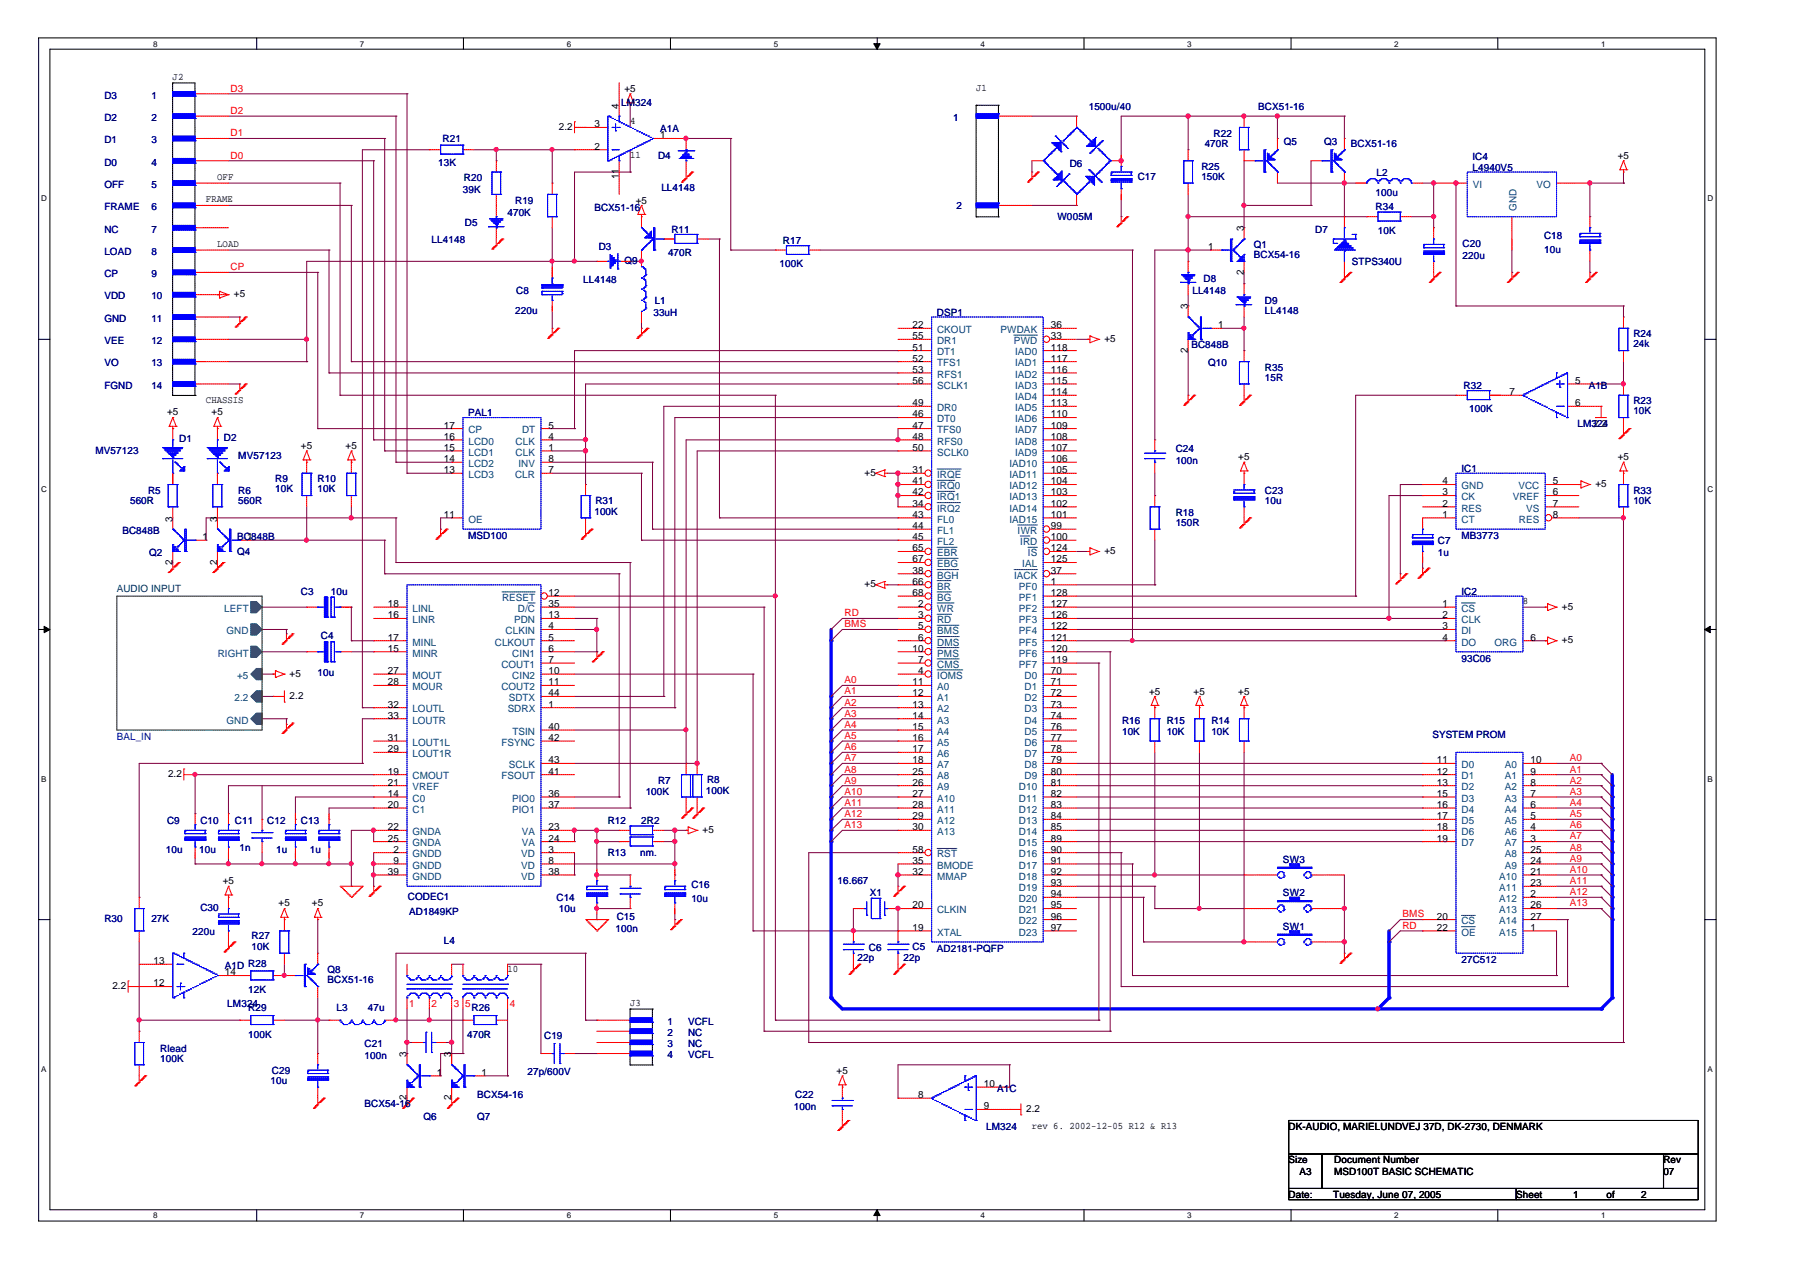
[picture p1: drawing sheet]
<svg xmlns="http://www.w3.org/2000/svg" width="297mm" height="210mm" viewBox="0 0 297 210" stroke-linecap="round" stroke-linejoin="round" font-family="sans-serif">
<defs><g id="words">
<g font-size="1.7" fill="#000080">
<text x="17.2" y="16.3">D3</text>
<text x="25" y="16.3">1</text>
<text x="102.5" y="17.5">LM324</text>
<text x="17.2" y="20">D2</text>
<text x="17.2" y="23.6">D1</text>
<text x="25" y="20">2</text>
<text x="25" y="23.6">3</text>
<text x="73" y="23.4">R21</text>
<text x="108.9" y="21.8">A1A</text>
<text x="157.3" y="20">1</text>
<text x="179.7" y="18.1">1500u/40</text>
<text x="200.3" y="22.5">R22</text>
<text x="207.6" y="18.1">BCX51-16</text>
<text x="211.9" y="24">Q5</text>
<text x="218.5" y="24">Q3</text>
<text x="17.2" y="27.3">D0</text>
<text x="25" y="27.3">4</text>
<text x="72.3" y="27.3">13K</text>
<text x="76.5" y="29.9">R20</text>
<text x="108.6" y="26.2">D4</text>
<text x="176.5" y="27.5">D6</text>
<text x="187.7" y="29.7">C17</text>
<text x="198.2" y="28">R25</text>
<text x="198.2" y="29.7">150K</text>
<text x="198.8" y="24.2">470R</text>
<text x="222.9" y="24.2">BCX51-16</text>
<text x="227.2" y="29">L2</text>
<text x="243" y="26.4">IC4</text>
<text x="243" y="28.2">L4940V5</text>
<text x="17.2" y="31">OFF</text>
<text x="17.2" y="34.7">FRAME</text>
<text x="25" y="31">5</text>
<text x="25" y="34.7">6</text>
<text x="76.4" y="31.9">39K</text>
<text x="83.7" y="35.6">470K</text>
<text x="85" y="33.6">R19</text>
<text x="98.1" y="34.9">BCX51-16</text>
<text x="109.1" y="31.6">LL4148</text>
<text x="157.9" y="34.5">2</text>
<text x="227" y="32.3">100u</text>
<text x="227" y="34.7">R34</text>
<text x="17.2" y="38.4">NC</text>
<text x="25" y="38.4">7</text>
<text x="71.2" y="40">LL4148</text>
<text x="76.7" y="37.3">D5</text>
<text x="98.8" y="41.3">D3</text>
<text x="110.8" y="38.4">R11</text>
<text x="129.2" y="40.2">R17</text>
<text x="174.5" y="36.3">W005M</text>
<text x="206.9" y="41">Q1</text>
<text x="217" y="38.4">D7</text>
<text x="227.4" y="38.5">10K</text>
<text x="241.3" y="40.7">C20</text>
<text x="254.8" y="39.5">C18</text>
<text x="254.8" y="41.7">10u</text>
<text x="17.2" y="42.1">LOAD</text>
<text x="17.2" y="45.7">CP</text>
<text x="25" y="42.1">8</text>
<text x="25" y="45.7">9</text>
<text x="96.2" y="46.6">LL4148</text>
<text x="103" y="43.5">Q9</text>
<text x="110.2" y="42.2">470R</text>
<text x="128.7" y="44">100K</text>
<text x="198.6" y="46.5">D8</text>
<text x="206.9" y="42.6">BCX54-16</text>
<text x="223.1" y="43.7">STPS340U</text>
<text x="241.3" y="42.8">220u</text>
<text x="17.2" y="49.4">VDD</text>
<text x="17.2" y="53.1">GND</text>
<text x="25" y="49.4">10</text>
<text x="25" y="53.1">11</text>
<text x="85" y="51.8">220u</text>
<text x="85.2" y="48.5">C8</text>
<text x="107.8" y="52.2">33uH</text>
<text x="108" y="50.1">L1</text>
<text x="154.6" y="52.2">DSP1</text>
<text x="196.8" y="48.5">LL4148</text>
<text x="208.7" y="50.1">D9</text>
<text x="208.7" y="51.8">LL4148</text>
<text x="17.2" y="56.8">VEE</text>
<text x="25" y="56.8">12</text>
<text x="196.6" y="57.5">BC848B</text>
<text x="269.5" y="55.7">R24</text>
<text x="269.5" y="57.3">24k</text>
<text x="17.2" y="60.5">VO</text>
<text x="17.2" y="64.1">FGND</text>
<text x="25" y="60.5">13</text>
<text x="25" y="64.1">14</text>
<text x="199.3" y="60.5">Q10</text>
<text x="208.7" y="61.2">R35</text>
<text x="208.7" y="62.8">15R</text>
<text x="241.5" y="64.1">R32</text>
<text x="262.2" y="64.1">A1B</text>
<text x="77.3" y="68.7">PAL1</text>
<text x="242.4" y="68">100K</text>
<text x="260.3" y="70.4">LM324</text>
<text x="269.5" y="66.7">R23</text>
<text x="269.5" y="68.4">10K</text>
<text x="15.7" y="75">MV57123</text>
<text x="29.6" y="73">D1</text>
<text x="37" y="72.8">D2</text>
<text x="39.3" y="75.7">MV57123</text>
<text x="194" y="74.6">C24</text>
<text x="194" y="76.6">100n</text>
<text x="241.2" y="77.9">IC1</text>
<text x="21.5" y="83.1">560R</text>
<text x="24.4" y="81.5">R5</text>
<text x="39.3" y="81.5">R6</text>
<text x="39.3" y="83.1">560R</text>
<text x="45.4" y="79.6">R9</text>
<text x="45.4" y="81.3">10K</text>
<text x="52.4" y="79.6">R10</text>
<text x="52.4" y="81.3">10K</text>
<text x="98.3" y="83.1">R31</text>
<text x="208.7" y="81.5">C23</text>
<text x="208.7" y="83.1">10u</text>
<text x="269.5" y="81.5">R33</text>
<text x="269.5" y="83.1">10K</text>
<text x="20.2" y="88.1">BC848B</text>
<text x="39.2" y="89.2">BC848B</text>
<text x="77.3" y="89">MSD100</text>
<text x="98.1" y="84.9">100K</text>
<text x="194" y="85.1">R18</text>
<text x="194" y="86.8">150R</text>
<text x="237.3" y="89.7">C7</text>
<text x="241.2" y="89">MB3773</text>
<text x="24.6" y="91.8">Q2</text>
<text x="39.2" y="91.6">Q4</text>
<text x="237.3" y="91.8">1u</text>
<text x="49.7" y="98.2">C3</text>
<text x="54.6" y="98.2">10u</text>
<text x="241.2" y="98.2">IC2</text>
<text x="53" y="105.4">C4</text>
<text x="52.4" y="111.5">10u</text>
<text x="241.2" y="109.2">93C06</text>
<text x="185.2" y="119.4">R16</text>
<text x="192.5" y="119.4">R15</text>
<text x="199.9" y="119.4">R14</text>
<text x="19.3" y="122.1">BAL_IN</text>
<text x="185.2" y="121.2">10K</text>
<text x="192.5" y="121.2">10K</text>
<text x="199.9" y="121.2">10K</text>
<text x="236.4" y="121.8">SYSTEM PROM</text>
<text x="106.6" y="131.2">100K</text>
<text x="108.6" y="129.3">R7</text>
<text x="116.5" y="131">100K</text>
<text x="116.7" y="129.1">R8</text>
<text x="27.6" y="135.9">C9</text>
<text x="33.1" y="135.9">C10</text>
<text x="38.8" y="135.9">C11</text>
<text x="44.1" y="135.9">C12</text>
<text x="49.7" y="135.9">C13</text>
<text x="100.3" y="135.9">R12</text>
<text x="105.8" y="135.9">2R2</text>
<text x="27.3" y="140.7">10u</text>
<text x="32.9" y="140.7">10u</text>
<text x="39.5" y="140.4">1n</text>
<text x="45.6" y="140.7">1u</text>
<text x="51.1" y="140.7">1u</text>
<text x="100.3" y="141.3">R13</text>
<text x="105.6" y="141.3">nm.</text>
<text x="211.7" y="142.4">SW3</text>
<text x="67.3" y="148.5">CODEC1</text>
<text x="91.8" y="148.6">C14</text>
<text x="114.1" y="146.6">C16</text>
<text x="114.1" y="148.9">10u</text>
<text x="138.2" y="145.9">16.667</text>
<text x="143.6" y="147.9">X1</text>
<text x="211.7" y="147.9">SW2</text>
<text x="17.2" y="152.2">R30</text>
<text x="25" y="152.2">27K</text>
<text x="31.8" y="154.4">220u</text>
<text x="33.1" y="150.3">C30</text>
<text x="41.5" y="154.9">R27</text>
<text x="67.5" y="151.1">AD1849KP</text>
<text x="73.2" y="155.8">L4</text>
<text x="92.2" y="150.5">10u</text>
<text x="101.6" y="153.8">100n</text>
<text x="101.8" y="151.8">C15</text>
<text x="211.7" y="153.4">SW1</text>
<text x="37.1" y="159.9">A1D R28</text>
<text x="41.5" y="156.8">10K</text>
<text x="54.1" y="160.6">Q8</text>
<text x="141.5" y="158.6">22p</text>
<text x="143.4" y="156.9">C6</text>
<text x="149.1" y="158.6">22p</text>
<text x="150.6" y="156.8">C5</text>
<text x="154.6" y="157.1">AD2181-PQFP</text>
<text x="241.2" y="159">27C512</text>
<text x="37.5" y="166.2">LM324</text>
<text x="41" y="166.9">R29</text>
<text x="41" y="163.9">12K</text>
<text x="54.1" y="162.3">BCX51-16</text>
<text x="55.5" y="166.9">L3</text>
<text x="60.7" y="166.9">47u</text>
<text x="77.8" y="166.9">R26</text>
<text x="26.5" y="173.5">Rlead</text>
<text x="41" y="171.3">100K</text>
<text x="60.2" y="172.8">C21</text>
<text x="77.1" y="171.3">470R</text>
<text x="89.8" y="171.5">C19</text>
<text x="110.2" y="172.8">3</text>
<text x="110.2" y="169.1">1</text>
<text x="110.2" y="171">2</text>
<text x="113.5" y="172.8">NC</text>
<text x="113.5" y="169.1">VCFL</text>
<text x="113.5" y="171">NC</text>
<text x="26.5" y="175.2">100K</text>
<text x="44.7" y="178.9">10u</text>
<text x="44.9" y="177.2">C29</text>
<text x="60.2" y="174.8">100n</text>
<text x="87" y="177.4">27p/600V</text>
<text x="110.2" y="174.6">4</text>
<text x="113.5" y="174.6">VCFL</text>
<text x="60.2" y="182.7">BCX54-16</text>
<text x="69.9" y="184.8">Q6</text>
<text x="78.7" y="184.8">Q7</text>
<text x="78.7" y="181.2">BCX54-16</text>
<text x="131" y="183.1">100n</text>
<text x="131.2" y="181.2">C22</text>
<text x="164.5" y="180.1">A1C</text>
<text x="162.7" y="186.4">LM324</text>
</g>
<g font-size="1.7">
<text x="28.5" y="13.1">J2</text>
<text x="102.1" y="17.9" transform="rotate(-90 102.1 17.9)">4</text>
<text x="103" y="15.2">+5</text>
<text x="161.1" y="15">J1</text>
<text x="92.2" y="21.4">2.2</text>
<text x="98.1" y="21">3</text>
<text x="104" y="20.5">4</text>
<text x="108.9" y="22.8">1</text>
<text x="35.9" y="29.7">OFF</text>
<text x="98.1" y="24.7">2</text>
<text x="102.1" y="29.6" transform="rotate(-90 102.1 29.6)">11</text>
<text x="104" y="26">11</text>
<text x="267" y="26.2">+5</text>
<text x="34" y="33.4">FRAME</text>
<text x="104.9" y="33.6">+5</text>
<text x="35.9" y="40.8">LOAD</text>
<text x="199.4" y="41.2">1</text>
<text x="205.2" y="38.2" transform="rotate(-90 205.2 38.2)">3</text>
<text x="205.2" y="45.3" transform="rotate(-90 205.2 45.3)">2</text>
<text x="38.6" y="49">+5</text>
<text x="196" y="51.1" transform="rotate(-90 196 51.1)">3</text>
<text x="150.6" y="54.2">22</text>
<text x="150.6" y="56">55</text>
<text x="150.6" y="57.8">51</text>
<text x="150.6" y="59.7">52</text>
<text x="173.4" y="54.2">36</text>
<text x="173.4" y="57.8">118</text>
<text x="173.4" y="59.7">117</text>
<text x="173.4" y="56">33</text>
<text x="182.2" y="56.4">+5</text>
<text x="196" y="58.2" transform="rotate(-90 196 58.2)">2</text>
<text x="201" y="54.2">1</text>
<text x="150.6" y="61.5">53</text>
<text x="150.6" y="63.3">56</text>
<text x="173.4" y="61.5">116</text>
<text x="173.4" y="63.3">115</text>
<text x="173.4" y="65.2">114</text>
<text x="249.1" y="65.2">7</text>
<text x="259.9" y="63.3">5</text>
<text x="27.6" y="68.6">+5</text>
<text x="34" y="66.6">CHASSIS</text>
<text x="34.9" y="68.6">+5</text>
<text x="73.2" y="70.7">17</text>
<text x="90.5" y="70.7">5</text>
<text x="150.6" y="67">49</text>
<text x="150.6" y="68.9">46</text>
<text x="150.6" y="70.7">47</text>
<text x="173.4" y="67">113</text>
<text x="173.4" y="68.9">110</text>
<text x="173.4" y="70.7">109</text>
<text x="259.9" y="67">6</text>
<text x="262.9" y="70.4">2.2</text>
<text x="49.7" y="74.1">+5</text>
<text x="57" y="74.1">+5</text>
<text x="73.2" y="72.6">16</text>
<text x="73.2" y="74.4">15</text>
<text x="73.2" y="76.3">14</text>
<text x="90.5" y="72.6">4</text>
<text x="90.5" y="74.4">1</text>
<text x="90.5" y="76.3">8</text>
<text x="150.6" y="72.6">48</text>
<text x="150.6" y="74.4">50</text>
<text x="173.4" y="72.6">108</text>
<text x="173.4" y="74.4">107</text>
<text x="173.4" y="76.3">106</text>
<text x="204.3" y="75.9">+5</text>
<text x="267" y="75.9">+5</text>
<text x="73.2" y="78.1">13</text>
<text x="90.5" y="78.1">7</text>
<text x="142.7" y="78.5">+5</text>
<text x="150.6" y="78.1">31</text>
<text x="150.6" y="79.9">41</text>
<text x="150.6" y="81.8">42</text>
<text x="150.6" y="83.6">34</text>
<text x="173.4" y="78.1">105</text>
<text x="173.4" y="79.9">104</text>
<text x="173.4" y="81.8">103</text>
<text x="173.4" y="83.6">102</text>
<text x="238" y="83.6">2</text>
<text x="238" y="81.8">3</text>
<text x="238" y="79.9">4</text>
<text x="256.2" y="81.8">6</text>
<text x="256.2" y="79.9">5</text>
<text x="256.2" y="83.6">7</text>
<text x="263.3" y="80.3">+5</text>
<text x="28.4" y="86.1" transform="rotate(-90 28.4 86.1)">3</text>
<text x="33.4" y="89.1">1</text>
<text x="35.8" y="86.1" transform="rotate(-90 35.8 86.1)">3</text>
<text x="40.8" y="89.1">1</text>
<text x="73.2" y="85.4">11</text>
<text x="150.6" y="85.4">43</text>
<text x="150.6" y="87.3">44</text>
<text x="150.6" y="89.1">45</text>
<text x="173.4" y="85.4">101</text>
<text x="173.4" y="87.3">99</text>
<text x="173.4" y="89.1">100</text>
<text x="238" y="85.4">1</text>
<text x="256.2" y="85.4">8</text>
<text x="28.4" y="93.2" transform="rotate(-90 28.4 93.2)">2</text>
<text x="35.8" y="93.2" transform="rotate(-90 35.8 93.2)">2</text>
<text x="150.6" y="91">65</text>
<text x="150.6" y="92.8">67</text>
<text x="150.6" y="94.7">38</text>
<text x="173.4" y="92.8">125</text>
<text x="173.4" y="91">124</text>
<text x="173.4" y="94.7">37</text>
<text x="182.2" y="91.4">+5</text>
<text x="64" y="100.2">18</text>
<text x="90.5" y="98.4">12</text>
<text x="90.5" y="100.2">35</text>
<text x="142.7" y="96.9">+5</text>
<text x="150.6" y="96.5">66</text>
<text x="150.6" y="98.4">68</text>
<text x="151.5" y="100.2">2</text>
<text x="173.4" y="96.5">1</text>
<text x="173.4" y="98.4">128</text>
<text x="173.4" y="100.2">127</text>
<text x="238" y="100.2">1</text>
<text x="251.3" y="99.7">8</text>
<text x="257.7" y="100.6">+5</text>
<text x="64" y="102">16</text>
<text x="64" y="105.7">17</text>
<text x="64" y="107.5">15</text>
<text x="90.5" y="105.7">5</text>
<text x="90.5" y="103.9">4</text>
<text x="90.5" y="107.5">6</text>
<text x="90.5" y="102">13</text>
<text x="150.6" y="107.5">10</text>
<text x="151.5" y="102">3</text>
<text x="151.5" y="103.9">5</text>
<text x="151.5" y="105.7">6</text>
<text x="173.4" y="102">126</text>
<text x="173.4" y="103.9">122</text>
<text x="173.4" y="105.7">121</text>
<text x="173.4" y="107.5">120</text>
<text x="238" y="102">2</text>
<text x="238" y="103.9">3</text>
<text x="238" y="105.7">4</text>
<text x="252.6" y="105.7">6</text>
<text x="257.7" y="106.1">+5</text>
<text x="47.8" y="111.6">+5</text>
<text x="64" y="111.2">27</text>
<text x="64" y="113.1">28</text>
<text x="90.5" y="109.4">7</text>
<text x="90.5" y="113.1">11</text>
<text x="90.5" y="111.2">10</text>
<text x="150.6" y="113.1">11</text>
<text x="151.5" y="109.4">7</text>
<text x="151.5" y="111.2">4</text>
<text x="173.4" y="109.4">119</text>
<text x="173.4" y="111.2">70</text>
<text x="173.4" y="113.1">71</text>
<text x="47.8" y="115.3">2.2</text>
<text x="64" y="116.8">32</text>
<text x="64" y="118.6">33</text>
<text x="90.5" y="114.9">44</text>
<text x="90.5" y="116.8">1</text>
<text x="150.6" y="114.9">12</text>
<text x="150.6" y="116.8">13</text>
<text x="150.6" y="118.6">14</text>
<text x="173.4" y="114.9">72</text>
<text x="173.4" y="116.8">73</text>
<text x="173.4" y="118.6">74</text>
<text x="189.6" y="114.6">+5</text>
<text x="197" y="114.6">+5</text>
<text x="204.3" y="114.6">+5</text>
<text x="64" y="122.3">31</text>
<text x="64" y="124.1">29</text>
<text x="90.5" y="122.3">42</text>
<text x="90.5" y="126">43</text>
<text x="90.5" y="120.5">40</text>
<text x="150.6" y="120.5">15</text>
<text x="150.6" y="122.3">16</text>
<text x="150.6" y="124.1">17</text>
<text x="150.6" y="126">18</text>
<text x="173.4" y="120.5">76</text>
<text x="173.4" y="122.3">77</text>
<text x="173.4" y="124.1">78</text>
<text x="173.4" y="126">79</text>
<text x="237.1" y="126">11</text>
<text x="252.6" y="126">10</text>
<text x="27.7" y="128.2">2.2</text>
<text x="64" y="127.8">19</text>
<text x="64" y="129.6">21</text>
<text x="64" y="131.5">14</text>
<text x="90.5" y="127.8">41</text>
<text x="90.5" y="131.5">36</text>
<text x="150.6" y="127.8">25</text>
<text x="150.6" y="129.6">26</text>
<text x="150.6" y="131.5">27</text>
<text x="173.4" y="127.8">80</text>
<text x="173.4" y="129.6">81</text>
<text x="173.4" y="131.5">82</text>
<text x="237.1" y="127.8">12</text>
<text x="237.1" y="129.6">13</text>
<text x="237.1" y="131.5">15</text>
<text x="252.6" y="127.8">9</text>
<text x="252.6" y="129.6">8</text>
<text x="252.6" y="131.5">7</text>
<text x="64" y="133.3">20</text>
<text x="64" y="137">22</text>
<text x="90.5" y="133.3">37</text>
<text x="90.5" y="137">23</text>
<text x="116" y="137.4">+5</text>
<text x="150.6" y="133.3">28</text>
<text x="150.6" y="135.2">29</text>
<text x="150.6" y="137">30</text>
<text x="173.4" y="133.3">83</text>
<text x="173.4" y="135.2">84</text>
<text x="173.4" y="137">85</text>
<text x="237.1" y="133.3">16</text>
<text x="237.1" y="135.2">17</text>
<text x="237.1" y="137">18</text>
<text x="252.6" y="133.3">6</text>
<text x="252.6" y="135.2">5</text>
<text x="252.6" y="137">4</text>
<text x="64" y="138.9">25</text>
<text x="64.9" y="140.7">2</text>
<text x="64.9" y="142.6">9</text>
<text x="90.5" y="140.7">3</text>
<text x="90.5" y="142.6">8</text>
<text x="90.5" y="138.9">24</text>
<text x="150.6" y="140.7">58</text>
<text x="150.6" y="142.6">35</text>
<text x="173.4" y="138.9">89</text>
<text x="173.4" y="140.7">90</text>
<text x="173.4" y="142.6">91</text>
<text x="237.1" y="138.9">19</text>
<text x="252.6" y="138.9">3</text>
<text x="252.6" y="140.7">25</text>
<text x="252.6" y="142.6">24</text>
<text x="36.7" y="145.9">+5</text>
<text x="46" y="149.6">+5</text>
<text x="51.5" y="149.6">+5</text>
<text x="64" y="144.4">39</text>
<text x="90.5" y="144.4">38</text>
<text x="150.6" y="144.4">32</text>
<text x="150.6" y="149.9">20</text>
<text x="173.4" y="144.4">92</text>
<text x="173.4" y="146.2">93</text>
<text x="173.4" y="148.1">94</text>
<text x="173.4" y="149.9">95</text>
<text x="252.6" y="144.4">21</text>
<text x="252.6" y="146.2">23</text>
<text x="252.6" y="148.1">2</text>
<text x="252.6" y="149.9">26</text>
<text x="150.6" y="153.6">19</text>
<text x="173.4" y="151.7">96</text>
<text x="173.4" y="153.6">97</text>
<text x="237.1" y="151.7">20</text>
<text x="237.1" y="153.6">22</text>
<text x="252.6" y="151.7">27</text>
<text x="252.6" y="153.6">1</text>
<text x="25.4" y="159.1">13</text>
<text x="37.1" y="161">14</text>
<text x="83.7" y="160.5">10</text>
<text x="18.5" y="163.2">2.2</text>
<text x="25.4" y="162.8">12</text>
<text x="104" y="166">J3</text>
<text x="67.1" y="174.5" transform="rotate(-90 67.1 174.5)">3</text>
<text x="72.1" y="177.5">1</text>
<text x="74.5" y="174.5" transform="rotate(-90 74.5 174.5)">3</text>
<text x="79.5" y="177.5">1</text>
<text x="138" y="177.2">+5</text>
<text x="162.3" y="179.4">10</text>
<text x="67.1" y="181.6" transform="rotate(-90 67.1 181.6)">2</text>
<text x="74.5" y="181.6" transform="rotate(-90 74.5 181.6)">2</text>
<text x="151.5" y="181.2">8</text>
<text x="162.3" y="183.1">9</text>
<text x="169.3" y="183.4">2.2</text>
<text x="170.3" y="186.2">rev 6. 2002-12-05 R12 &amp; R13</text>
<text x="212.6" y="192">Size</text>
<text x="212.6" y="186.4">DK-AUDIO, MARIELUNDVEJ 37D, DK-2730, DENMARK</text>
<text x="220.2" y="192">Document Number</text>
<text x="274.5" y="192">Rev</text>
<text x="212.6" y="197.6">Date:</text>
<text x="214.5" y="193.9">A3</text>
<text x="220" y="197.6">Tuesday, June 07, 2005</text>
<text x="220.2" y="193.9">MSD100T BASIC SCHEMATIC</text>
<text x="250.2" y="197.6">Sheet</text>
<text x="259.6" y="197.6">1</text>
<text x="265.1" y="197.6">of</text>
<text x="270.8" y="197.6">2</text>
<text x="274.5" y="193.9">07</text>
</g>
<g font-size="1.7" fill="#f00">
<text x="38.1" y="15.1">D3</text>
<text x="38.1" y="18.8">D2</text>
<text x="38.1" y="22.5">D1</text>
<text x="38.1" y="26.2">D0</text>
<text x="38.1" y="44.6">CP</text>
<text x="139.4" y="101.7">RD</text>
<text x="139.4" y="103.5">BMS</text>
<text x="139.4" y="112.7">A0</text>
<text x="139.4" y="114.6">A1</text>
<text x="139.4" y="116.4">A2</text>
<text x="139.4" y="118.3">A3</text>
<text x="139.4" y="120.1">A4</text>
<text x="139.4" y="121.9">A5</text>
<text x="139.4" y="123.8">A6</text>
<text x="139.4" y="125.6">A7</text>
<text x="259" y="125.6">A0</text>
<text x="139.4" y="127.5">A8</text>
<text x="139.4" y="129.3">A9</text>
<text x="139.4" y="131.2">A10</text>
<text x="259" y="127.5">A1</text>
<text x="259" y="129.3">A2</text>
<text x="259" y="131.2">A3</text>
<text x="139.4" y="133">A11</text>
<text x="139.4" y="134.8">A12</text>
<text x="139.4" y="136.7">A13</text>
<text x="259" y="133">A4</text>
<text x="259" y="134.8">A5</text>
<text x="259" y="136.7">A6</text>
<text x="259" y="138.5">A7</text>
<text x="259" y="140.3">A8</text>
<text x="259" y="142.2">A9</text>
<text x="259" y="144">A10</text>
<text x="259" y="145.9">A11</text>
<text x="259" y="147.7">A12</text>
<text x="259" y="149.6">A13</text>
<text x="231.4" y="151.4">BMS</text>
<text x="231.4" y="153.3">RD</text>
<text x="67.5" y="166.1">1</text>
<text x="71.2" y="166.1">2</text>
<text x="74.9" y="166.1">3</text>
<text x="76.8" y="166.1">5</text>
<text x="84.1" y="166.1">4</text>
</g>
<g font-size="1.7" fill="#004080">
<text x="243" y="31">VI</text>
<text x="250.2" y="34.9" transform="rotate(-90 250.2 34.9)">GND</text>
<text x="253.5" y="31">VO</text>
<text x="154.6" y="55">CKOUT</text>
<text x="154.6" y="56.8">DR1</text>
<text x="154.6" y="58.6">DT1</text>
<text x="165.1" y="55">PWDAK</text>
<text x="167.3" y="56.8">PWD</text>
<text x="167.5" y="58.6">IAD0</text>
<text x="154.6" y="60.5">TFS1</text>
<text x="154.6" y="62.3">RFS1</text>
<text x="154.6" y="64.1">SCLK1</text>
<text x="167.5" y="60.5">IAD1</text>
<text x="167.5" y="62.3">IAD2</text>
<text x="167.5" y="64.1">IAD3</text>
<text x="77.3" y="71.5">CP</text>
<text x="86.1" y="71.5">DT</text>
<text x="154.6" y="67.8">DR0</text>
<text x="154.6" y="69.7">DT0</text>
<text x="154.6" y="71.5">TFS0</text>
<text x="167.5" y="66">IAD4</text>
<text x="167.5" y="67.8">IAD5</text>
<text x="167.5" y="69.7">IAD6</text>
<text x="167.5" y="71.5">IAD7</text>
<text x="77.3" y="73.4">LCD0</text>
<text x="77.3" y="75.2">LCD1</text>
<text x="77.3" y="77.1">LCD2</text>
<text x="85.1" y="73.4">CLK</text>
<text x="85.1" y="75.2">CLK</text>
<text x="85.6" y="77.1">INV</text>
<text x="154.6" y="73.4">RFS0</text>
<text x="154.6" y="75.2">SCLK0</text>
<text x="166.6" y="77.1">IAD10</text>
<text x="167.5" y="73.4">IAD8</text>
<text x="167.5" y="75.2">IAD9</text>
<text x="77.3" y="78.9">LCD3</text>
<text x="85" y="78.9">CLR</text>
<text x="154.6" y="78.9">IRQE</text>
<text x="154.6" y="80.7">IRQ0</text>
<text x="154.6" y="82.6">IRQ1</text>
<text x="166.6" y="78.9">IAD11</text>
<text x="166.6" y="80.7">IAD12</text>
<text x="166.6" y="82.6">IAD13</text>
<text x="241.2" y="82.6">CK</text>
<text x="241.2" y="80.7">GND</text>
<text x="249.6" y="82.6">VREF</text>
<text x="250.6" y="80.7">VCC</text>
<text x="77.3" y="86.2">OE</text>
<text x="154.6" y="84.4">IRQ2</text>
<text x="154.6" y="86.2">FL0</text>
<text x="154.6" y="88.1">FL1</text>
<text x="154.6" y="89.9">FL2</text>
<text x="166.6" y="84.4">IAD14</text>
<text x="166.6" y="86.2">IAD15</text>
<text x="167.9" y="88.1">IWR</text>
<text x="168.4" y="89.9">IRD</text>
<text x="241.2" y="86.2">CT</text>
<text x="241.2" y="84.4">RES</text>
<text x="250.7" y="86.2">RES</text>
<text x="251.8" y="84.4">VS</text>
<text x="154.6" y="91.8">EBR</text>
<text x="154.6" y="93.6">EBG</text>
<text x="154.6" y="95.5">BGH</text>
<text x="167.3" y="95.5">IACK</text>
<text x="168.7" y="93.6">IAL</text>
<text x="169.6" y="91.8">IS</text>
<text x="37" y="101">LEFT</text>
<text x="68.1" y="101">LINL</text>
<text x="82.8" y="99.2">RESET</text>
<text x="85.5" y="101">D/C</text>
<text x="154.6" y="97.3">BR</text>
<text x="154.6" y="99.2">BG</text>
<text x="154.6" y="101">WR</text>
<text x="168.1" y="97.3">PF0</text>
<text x="168.1" y="99.2">PF1</text>
<text x="168.1" y="101">PF2</text>
<text x="241.2" y="101">CS</text>
<text x="37.4" y="104.7">GND</text>
<text x="68.1" y="102.8">LINR</text>
<text x="68.1" y="106.5">MINL</text>
<text x="81.7" y="106.5">CLKOUT</text>
<text x="83.4" y="104.7">CLKIN</text>
<text x="84.8" y="102.8">PDN</text>
<text x="154.6" y="102.8">RD</text>
<text x="154.6" y="104.7">BMS</text>
<text x="154.6" y="106.5">DMS</text>
<text x="168.1" y="102.8">PF3</text>
<text x="168.1" y="104.7">PF4</text>
<text x="168.1" y="106.5">PF5</text>
<text x="241.2" y="102.8">CLK</text>
<text x="241.2" y="104.7">DI</text>
<text x="241.2" y="106.5">DO</text>
<text x="246.6" y="106.5">ORG</text>
<text x="35.9" y="108.3">RIGHT</text>
<text x="39.1" y="112">+5</text>
<text x="68.1" y="108.3">MINR</text>
<text x="68.1" y="112">MOUT</text>
<text x="68.1" y="113.9">MOUR</text>
<text x="82.8" y="110.2">COUT1</text>
<text x="82.8" y="113.9">COUT2</text>
<text x="84.5" y="108.3">CIN1</text>
<text x="84.5" y="112">CIN2</text>
<text x="154.6" y="108.3">PMS</text>
<text x="154.6" y="110.2">CMS</text>
<text x="154.6" y="112">IOMS</text>
<text x="154.6" y="113.9">A0</text>
<text x="168.1" y="108.3">PF6</text>
<text x="168.1" y="110.2">PF7</text>
<text x="169.1" y="112">D0</text>
<text x="169.1" y="113.9">D1</text>
<text x="37.4" y="119.4">GND</text>
<text x="38.7" y="115.7">2.2</text>
<text x="68.1" y="117.6">LOUTL</text>
<text x="68.1" y="119.4">LOUTR</text>
<text x="83.8" y="117.6">SDRX</text>
<text x="84" y="115.7">SDTX</text>
<text x="154.6" y="115.7">A1</text>
<text x="154.6" y="117.6">A2</text>
<text x="154.6" y="119.4">A3</text>
<text x="169.1" y="115.7">D2</text>
<text x="169.1" y="117.6">D3</text>
<text x="169.1" y="119.4">D4</text>
<text x="68.1" y="123.1">LOUT1L</text>
<text x="68.1" y="124.9">LOUT1R</text>
<text x="82.8" y="123.1">FSYNC</text>
<text x="84.6" y="121.3">TSIN</text>
<text x="154.6" y="121.3">A4</text>
<text x="154.6" y="123.1">A5</text>
<text x="154.6" y="124.9">A6</text>
<text x="169.1" y="121.3">D5</text>
<text x="169.1" y="123.1">D6</text>
<text x="169.1" y="124.9">D7</text>
<text x="68.1" y="128.6">CMOUT</text>
<text x="68.1" y="130.4">VREF</text>
<text x="82.8" y="128.6">FSOUT</text>
<text x="84" y="126.8">SCLK</text>
<text x="154.6" y="126.8">A7</text>
<text x="154.6" y="128.6">A8</text>
<text x="154.6" y="130.4">A9</text>
<text x="168.1" y="130.4">D10</text>
<text x="169.1" y="126.8">D8</text>
<text x="169.1" y="128.6">D9</text>
<text x="241.2" y="126.8">D0</text>
<text x="241.2" y="128.6">D1</text>
<text x="241.2" y="130.4">D2</text>
<text x="248.3" y="126.8">A0</text>
<text x="248.3" y="128.6">A1</text>
<text x="248.3" y="130.4">A2</text>
<text x="68.1" y="132.3">C0</text>
<text x="68.1" y="134.1">C1</text>
<text x="68.1" y="137.8">GNDA</text>
<text x="84.5" y="132.3">PIO0</text>
<text x="84.5" y="134.1">PIO1</text>
<text x="86.1" y="137.8">VA</text>
<text x="154.6" y="132.3">A10</text>
<text x="154.6" y="134.1">A11</text>
<text x="154.6" y="136">A12</text>
<text x="154.6" y="137.8">A13</text>
<text x="168.1" y="132.3">D11</text>
<text x="168.1" y="134.1">D12</text>
<text x="168.1" y="136">D13</text>
<text x="168.1" y="137.8">D14</text>
<text x="241.2" y="132.3">D3</text>
<text x="241.2" y="134.1">D4</text>
<text x="241.2" y="136">D5</text>
<text x="241.2" y="137.8">D6</text>
<text x="248.3" y="132.3">A3</text>
<text x="248.3" y="134.1">A4</text>
<text x="248.3" y="136">A5</text>
<text x="248.3" y="137.8">A6</text>
<text x="68.1" y="139.7">GNDA</text>
<text x="68.1" y="141.5">GNDD</text>
<text x="68.1" y="143.4">GNDD</text>
<text x="86" y="141.5">VD</text>
<text x="86" y="143.4">VD</text>
<text x="86.1" y="139.7">VA</text>
<text x="154.6" y="141.5">RST</text>
<text x="154.6" y="143.4">BMODE</text>
<text x="168.1" y="139.7">D15</text>
<text x="168.1" y="141.5">D16</text>
<text x="168.1" y="143.4">D17</text>
<text x="241.2" y="139.7">D7</text>
<text x="248.3" y="139.7">A7</text>
<text x="248.3" y="141.5">A8</text>
<text x="248.3" y="143.4">A9</text>
<text x="68.1" y="145.2">GNDD</text>
<text x="86" y="145.2">VD</text>
<text x="154.6" y="145.2">MMAP</text>
<text x="168.1" y="145.2">D18</text>
<text x="168.1" y="147">D19</text>
<text x="168.1" y="148.9">D20</text>
<text x="247.4" y="145.2">A10</text>
<text x="247.4" y="147">A11</text>
<text x="247.4" y="148.9">A12</text>
<text x="154.6" y="150.7">CLKIN</text>
<text x="154.6" y="154.4">XTAL</text>
<text x="168.1" y="150.7">D21</text>
<text x="168.1" y="152.5">D22</text>
<text x="168.1" y="154.4">D23</text>
<text x="241.2" y="152.5">CS</text>
<text x="241.2" y="154.4">OE</text>
<text x="247.4" y="150.7">A13</text>
<text x="247.4" y="152.5">A14</text>
<text x="247.4" y="154.4">A15</text>
</g>
<text font-size="1.7" fill="#004040" x="19.3" y="97.6">AUDIO INPUT</text>
<g font-size="1.3">
<text x="25.3" y="7.7">8</text>
<text x="59.4" y="7.7">7</text>
<text x="93.5" y="7.7">6</text>
<text x="127.7" y="7.7">5</text>
<text x="161.8" y="7.7">4</text>
<text x="195.9" y="7.7">3</text>
<text x="230.1" y="7.7">2</text>
<text x="264.2" y="7.7">1</text>
<text x="6.8" y="33.2">D</text>
<text x="281.8" y="33.2">D</text>
<text x="6.8" y="81.1">C</text>
<text x="281.8" y="81.1">C</text>
<text x="6.8" y="129">B</text>
<text x="281.8" y="129">B</text>
<text x="6.8" y="176.9">A</text>
<text x="281.8" y="176.9">A</text>
<text x="25.3" y="201.1">8</text>
<text x="59.4" y="201.1">7</text>
<text x="93.5" y="201.1">6</text>
<text x="127.7" y="201.1">5</text>
<text x="161.8" y="201.1">4</text>
<text x="195.9" y="201.1">3</text>
<text x="230.1" y="201.1">2</text>
<text x="264.2" y="201.1">1</text>
</g>
</g></defs>
<path d="M6.4 6.3h276.8v195.2h-276.8zM8.2 8.1h273.1v191.5h-273.1z" fill="none" stroke="#000" stroke-width=".17"/>
<g fill="#fff">
<path d="M25.3 6.5h.7v1.5h-.7z"/>
<path d="M25.3 199.9h.7v1.5h-.7z"/>
</g>
<path d="M42.4 6.3v1.8M42.4 199.6v1.9" fill="none" stroke="#000" stroke-width=".17"/>
<g fill="#fff">
<path d="M59.4 6.5h.7v1.5h-.7z"/>
<path d="M59.4 199.9h.7v1.5h-.7z"/>
</g>
<path d="M76.5 6.3v1.8M76.5 199.6v1.9" fill="none" stroke="#000" stroke-width=".17"/>
<g fill="#fff">
<path d="M93.5 6.5h.7v1.5h-.7z"/>
<path d="M93.5 199.9h.7v1.5h-.7z"/>
</g>
<path d="M110.6 6.3v1.8M110.6 199.6v1.9" fill="none" stroke="#000" stroke-width=".17"/>
<g fill="#fff">
<path d="M127.7 6.5h.7v1.5h-.7z"/>
<path d="M127.7 199.9h.7v1.5h-.7z"/>
</g>
<path d="M144.8 6.3v1.8M144.8 199.6v1.9" fill="none" stroke="#000" stroke-width=".17"/>
<g fill="#000" stroke="#000" stroke-width=".17">
<path d="M144.2 7.2h1l-.5 .9z" fill-rule="evenodd"/>
<path d="M144.7 199.7l.5 .9h-1z" fill-rule="evenodd"/>
</g>
<g fill="#fff">
<path d="M161.8 6.5h.7v1.5h-.7z"/>
<path d="M161.8 199.9h.7v1.5h-.7z"/>
</g>
<path d="M178.9 6.3v1.8M178.9 199.6v1.9" fill="none" stroke="#000" stroke-width=".17"/>
<g fill="#fff">
<path d="M195.9 6.5h.7v1.5h-.7z"/>
<path d="M195.9 199.9h.7v1.5h-.7z"/>
</g>
<path d="M213 6.3v1.8M213 199.6v1.9" fill="none" stroke="#000" stroke-width=".17"/>
<g fill="#fff">
<path d="M230.1 6.5h.7v1.5h-.7z"/>
<path d="M230.1 199.9h.7v1.5h-.7z"/>
</g>
<path d="M247.2 6.3v1.8M247.2 199.6v1.9" fill="none" stroke="#000" stroke-width=".17"/>
<g fill="#fff">
<path d="M264.2 6.5h.7v1.5h-.7z"/>
<path d="M264.2 199.9h.7v1.5h-.7z"/>
<path d="M6.8 32.1h.9v1.4h-.9z"/>
<path d="M281.8 32.1h.9v1.4h-.9z"/>
<path d="M6.8 79.9h.9v1.5h-.9z"/>
<path d="M281.8 79.9h.9v1.5h-.9z"/>
</g>
<path d="M6.4 56h1.8M281.3 56h1.9" fill="none" stroke="#000" stroke-width=".17"/>
<g fill="#fff">
<path d="M6.8 127.8h.9v1.5h-.9z"/>
<path d="M281.8 127.8h.8v1.5h-.8z"/>
</g>
<path d="M6.4 103.9h1.8M281.3 103.9h1.9" fill="none" stroke="#000" stroke-width=".17"/>
<g fill="#000" stroke="#000" stroke-width=".17">
<path d="M7.3 103.3l.9 .6-.9 .5z" fill-rule="evenodd"/>
<path d="M281.3 103.9l.9-.6v1.1z" fill-rule="evenodd"/>
</g>
<g fill="#fff">
<path d="M6.8 175.7h.8v1.5h-.8z"/>
<path d="M281.8 175.7h.8v1.5h-.8z"/>
</g>
<path d="M6.4 151.8h1.8M281.3 151.8h1.9" fill="none" stroke="#000" stroke-width=".17"/>
<g fill="none" stroke="#800040" stroke-width=".17">
<path d="M37.7 15.5h29.5M37.7 19.2h27.6M65.3 19.2h.1M67.2 15.5h.1M170.3 19.2h7.4M177.7 19.2h.1M185 19.2h11.1M196.1 19.2h.1M37.7 22.8h25.8M37.7 26.5h24M37.7 30.2h18.4M37.7 33.9h20.3"/>
<path d="M56.1 30.2h.1M58 33.9h.1M59.8 24.7h11M61.7 26.5h.1M63.5 22.8h.1M70.8 24.7h.1M78.2 24.7h3.7M81.9 24.7h.1M94.8 28.4h9.2M104 28.4h.1M113.2 22.8h7.4M116.9 39.4h1.8"/>
<path d="M118.7 39.4h.1M120.6 22.8h.1M170.3 33.9h7.4M177.7 33.9h.1M196.1 35.8h29.4M205.3 33.9h11M210.8 30.2h11.1M216.3 33.9h.1M221.9 30.2h.1M225.5 35.8h.1M232.9 35.8h3.7M234.8 30.2h1.8"/>
<path d="M236.6 30.2h.1M236.6 35.8h.1M262.4 30.2h5.5M267.9 30.2h.1M37.7 41.3h16.6M37.7 44.9h14.7M37.7 52.3h1.9M37.7 56h12.9M37.7 59.7h12.9M39.6 52.3h.1M50.6 56h.1M50.6 59.7h.1"/>
<path d="M50.6 43.1h40.5M52.4 44.9h.1M54.3 41.3h.1M58 59.7h90.2M91.1 43.1h.1M94.8 57.9h53.4M104 43.1h1.9M105.9 43.1h.1M120.6 41.3h7.4M128 41.3h.1M135.3 41.3h51.6M148.2 57.9h.1"/>
<path d="M148.2 59.7h.1M177.7 56h1.8M179.5 56h.1M186.9 41.3h.1M190.6 41.3h5.5M196.1 41.3h.1M201.6 54.2h3.7M205.3 54.2h.1M240.3 50.5h27.6M267.9 50.5h.1M37.7 63.4h1.9M39.6 63.4h.1"/>
<path d="M52.4 70.7h22.1M54.3 61.5h93.9M56.1 65.2h71.9M61.7 72.6h12.8M63.5 74.4h11M65.3 76.3h9.2M67.2 78.1h7.3M74.5 70.7h.1M74.5 72.6h.1M74.5 74.4h.1M74.5 76.3h.1M74.5 78.1h.1"/>
<path d="M91.1 70.7h3.7M91.1 72.6h5.5M91.1 74.4h5.5M91.1 76.3h16.6M91.1 78.1h14.8M94.8 70.7h.1M96.6 72.6h.1M96.6 74.4h.1M96.6 63.4h51.6M105.9 78.1h.1M107.7 76.3h.1M109.5 67h38.7"/>
<path d="M111.4 68.9h36.8M113.2 72.6h35M115 74.4h33.2M128 65.2h.1M146.4 78.1h1.8M148.2 61.5h.1M148.2 63.4h.1M148.2 67h.1M148.2 68.9h.1M148.2 72.6h.1M148.2 74.4h.1M148.2 78.1h.1"/>
<path d="M223.7 65.2h16.6M231.1 80h3.7M234.8 80h.1M240.3 65.2h.1M264.2 63.4h3.7M267.9 63.4h.1M34 85.5h24M41.4 89.1h9.2M50.6 89.1h.1M58 85.5h.1M63.5 94.7h38.7M65.3 92.8h38.7"/>
<path d="M72.7 85.5h1.8M74.5 85.5h.1M94.8 98.4h33.2M102.2 94.7h.1M104 92.8h.1M105.9 89.1h42.3M107.7 87.3h40.5M118.7 85.5h29.5M128 98.4h.1M146.4 96.5h1.8M148.2 85.5h.1M148.2 87.3h.1"/>
<path d="M148.2 89.1h.1M148.2 96.5h.1M177.7 91h1.8M177.7 96.5h12.9M177.7 98.4h46M179.5 91h.1M190.6 96.5h.1M223.7 98.4h.1M229.2 81.8h5.6M234.8 81.8h.1M260.5 85.5h7.4M267.9 85.5h.1"/>
<path d="M43.2 100.2h7.4M43.2 103.9h4.1M43.2 107.6h7.4M43.2 111.2h1.9M43.2 114.9h1.9M43.2 118.6h4.1M45.1 111.2h.1M45.1 114.9h.1M47.3 103.9h.1M47.3 118.6h.1M50.6 100.2h.1M50.6 107.6h.1"/>
<path d="M56.1 100.2h1.9M58 100.2h.1M58 105.7h3.7M58 107.6h3.7M59.8 116.8h1.9M59.8 118.6h1.9M61.7 105.7h.1M61.7 107.6h.1M61.7 116.8h.1M61.7 118.6h.1M94.8 100.2h31.3M94.8 102.1h3.7"/>
<path d="M94.8 103.9h3.7M94.8 107.6h3.7M94.8 111.2h29.5M94.8 114.9h14.7M94.8 116.8h16.6M98.5 102.1h.1M98.5 103.9h.1M98.5 107.6h.1M109.5 114.9h.1M111.4 116.8h.1M124.3 111.2h.1M126.1 100.2h.1"/>
<path d="M139 102.1h9.2M139 103.9h9.2M139 113.1h9.2M139 114.9h9.2M139 116.8h9.2M139 118.6h9.2M148.2 102.1h.1M148.2 103.9h.1M148.2 113.1h.1M148.2 114.9h.1M148.2 116.8h.1M148.2 118.6h.1"/>
<path d="M177.7 100.2h60.7M177.7 102.1h51.5M177.7 103.9h60.7M177.7 105.7h9.2M177.7 107.6h5.5M177.7 109.4h3.6M181.3 109.4h.1M183.2 107.6h.1M186.9 105.7h.1M229.2 102.1h.1M238.4 100.2h.1M238.4 103.9h.1"/>
<path d="M251.3 100.2h3.7M253.2 105.7h1.8M255 100.2h.1M255 105.7h.1M23 126h36.8M32.2 127.8h29.5M37.7 129.7h24M48.8 131.5h12.9M54.3 133.3h7.4M58 137h3.7M59.8 126h.1M61.7 127.8h.1"/>
<path d="M61.7 129.7h.1M61.7 131.5h.1M61.7 133.3h.1M61.7 137h.1M94.8 120.5h18.4M94.8 126h20.2M94.8 131.5h7.4M94.8 133.3h9.2M94.8 137h3.7M98.5 137h.1M98.5 138.9h3.7M102.2 131.5h.1"/>
<path d="M102.2 138.9h.1M104 133.3h.1M109.5 137h1.9M109.5 138.9h1.9M111.4 137h.1M111.4 138.9h.1M113.2 120.5h.1M115 126h.1M139 120.5h9.2M139 122.3h9.2M139 124.2h9.2M139 126h9.2"/>
<path d="M139 127.8h9.2M139 129.7h9.2M139 131.5h9.2M139 133.3h9.2M139 135.2h9.2M139 137h9.2M148.2 120.5h.1M148.2 122.3h.1M148.2 124.2h.1M148.2 126h.1M148.2 127.8h.1M148.2 129.7h.1"/>
<path d="M148.2 131.5h.1M148.2 133.3h.1M148.2 135.2h.1M148.2 137h.1M177.7 126h57.1M177.7 127.8h57.1M177.7 129.7h57.1M177.7 131.5h57.1M177.7 133.3h57.1M177.7 135.2h57.1M177.7 137h57.1M177.7 138.9h57.1"/>
<path d="M234.8 126h.1M234.8 127.8h.1M234.8 129.7h.1M234.8 131.5h.1M234.8 133.3h.1M234.8 135.2h.1M234.8 137h.1M234.8 138.9h.1M256.9 126h7.3M256.9 127.8h7.3M256.9 129.7h7.3M256.9 131.5h7.3"/>
<path d="M256.9 133.3h7.3M256.9 135.2h7.3M256.9 137h7.3M256.9 138.9h7.3M264.2 126h.1M264.2 127.8h.1M264.2 129.7h.1M264.2 131.5h.1M264.2 133.3h.1M264.2 135.2h.1M264.2 137h.1M264.2 138.9h.1"/>
<path d="M32.2 142.6h5.5M37.7 142.6h.1M65.3 157.3h31.3M74.5 159.1h1.9M76.4 159.1h.1M83.8 159.1h5.5M89.3 159.1h.1M94.8 142.6h16.6M96.6 157.3h.1M98.5 144.4h5.5M98.5 149.9h5.5M104 144.4h.1"/>
<path d="M104 149.9h.1M111.4 142.6h.1M124.3 153.6h16.5M133.5 140.7h14.7M140.8 153.6h.1M148.2 140.7h.1M177.7 140.7h7.3M177.7 142.6h9.2M177.7 144.4h12.9M177.7 146.3h12.9M177.7 148.1h11M185 140.7h.1"/>
<path d="M186.9 142.6h.1M188.7 148.1h.1M188.7 155.4h16.6M190.6 144.4h.1M190.6 146.3h.1M190.6 149.9h7.3M197.9 149.9h.1M205.3 155.4h.1M231.1 151.8h3.7M231.1 153.6h3.7M234.8 151.8h.1M234.8 153.6h.1"/>
<path d="M256.9 140.7h7.3M256.9 142.6h7.3M256.9 144.4h7.3M256.9 146.3h7.3M256.9 148.1h7.3M256.9 149.9h7.3M256.9 151.8h1.8M258.7 151.8h.1M264.2 140.7h.1M264.2 142.6h.1M264.2 144.4h.1M264.2 146.3h.1"/>
<path d="M264.2 148.1h.1M264.2 149.9h.1M23 168.3h16.6M39.6 168.3h.1M46.9 168.3h5.5M52.4 168.3h.1M65.3 168.3h5.5M67.2 172h1.8M69 172h.1M70.8 168.3h.1M72.7 172h1.8M72.7 173.9h3.7"/>
<path d="M74.5 172h.1M76.4 173.9h.1M80.1 177.5h3.7M83.8 177.5h.1M94.8 173.9h3.7M96.6 168.3h1.9M98.5 168.3h.1M98.5 173.9h.1M126.1 170.2h57.1M128 168.3h53.3M133.5 172h134.4M148.2 175.7h18.4"/>
<path d="M166.6 175.7h.1M181.3 168.3h.1M183.2 170.2h.1M185 162.8h73.7M186.9 161h70M256.9 161h.1M258.7 162.8h.1M267.9 172h.1"/>
</g>
<g fill="#f0f" stroke="#f0f" stroke-width=".17">
<circle cx="196.1" cy="19.1" r=".36"/>
<circle cx="113.2" cy="22.8" r=".35"/>
<circle cx="221.8" cy="30.2" r=".36"/>
<circle cx="205.3" cy="33.9" r=".35"/>
<circle cx="196.1" cy="35.7" r=".34"/>
<circle cx="91.1" cy="43.1" r=".33"/>
<circle cx="105.8" cy="43.1" r=".33"/>
<circle cx="267.9" cy="63.3" r=".35"/>
<circle cx="148.2" cy="72.5" r=".34"/>
<circle cx="96.6" cy="74.4" r=".36"/>
<circle cx="148.2" cy="78.1" r=".36"/>
<circle cx="57.9" cy="85.4" r=".35"/>
<circle cx="50.6" cy="89.1" r=".35"/>
<circle cx="229.2" cy="102" r=".34"/>
<circle cx="32.2" cy="127.8" r=".33"/>
<circle cx="61.6" cy="137" r=".35"/>
<circle cx="98.4" cy="137" r=".35"/>
<circle cx="111.3" cy="137" r=".36"/>
<circle cx="37.7" cy="142.5" r=".34"/>
<circle cx="111.4" cy="142.5" r=".34"/>
<circle cx="98.4" cy="144.4" r=".35"/>
<circle cx="98.5" cy="149.9" r=".33"/>
<circle cx="140.8" cy="153.6" r=".34"/>
<circle cx="52.4" cy="168.3" r=".34"/>
<circle cx="70.8" cy="168.3" r=".34"/>
</g>
<path d="M139 166.5h88.4" fill="none" stroke="#00f" stroke-width=".55"/>
<circle cx="227.4" cy="166.5" r=".28" fill="#00f"/>
<g fill="#f0f" stroke="#f0f" stroke-width=".17">
<circle cx="227.3" cy="166.5" r=".35"/>
<circle cx="23" cy="168.3" r=".34"/>
<circle cx="46.9" cy="160.9" r=".33"/>
<circle cx="48.7" cy="142.5" r=".34"/>
<circle cx="50.6" cy="56" r=".35"/>
<circle cx="54.3" cy="142.5" r=".33"/>
<circle cx="61.6" cy="142.5" r=".33"/>
<circle cx="65.3" cy="168.3" r=".33"/>
<circle cx="67.2" cy="172" r=".34"/>
<circle cx="74.5" cy="172" r=".34"/>
<circle cx="81.9" cy="24.7" r=".34"/>
<circle cx="91.1" cy="24.7" r=".33"/>
<circle cx="94.8" cy="43.1" r=".33"/>
<circle cx="94.8" cy="137" r=".35"/>
<circle cx="96.6" cy="72.5" r=".34"/>
<circle cx="98.4" cy="103.9" r=".35"/>
<circle cx="98.5" cy="138.8" r=".33"/>
<circle cx="111.4" cy="138.8" r=".34"/>
<circle cx="113.2" cy="120.4" r=".33"/>
<circle cx="115" cy="126" r=".36"/>
<circle cx="127.9" cy="98.3" r=".33"/>
<circle cx="148.2" cy="79.9" r=".34"/>
<circle cx="148.2" cy="144.4" r=".36"/>
<circle cx="148.2" cy="149.9" r=".34"/>
<circle cx="185" cy="26.5" r=".36"/>
<circle cx="186.8" cy="105.7" r=".33"/>
<circle cx="190.5" cy="144.4" r=".35"/>
<circle cx="197.9" cy="149.9" r=".33"/>
<circle cx="205.3" cy="54.1" r=".33"/>
<circle cx="205.3" cy="155.4" r=".35"/>
<circle cx="221.8" cy="149.9" r=".34"/>
<circle cx="236.6" cy="30.2" r=".36"/>
<circle cx="236.6" cy="35.7" r=".34"/>
<circle cx="240.3" cy="30.2" r=".36"/>
<circle cx="262.3" cy="30.2" r=".36"/>
<circle cx="267.9" cy="85.4" r=".35"/>
</g>
<g fill="none" stroke="#800040" stroke-width=".17">
<path d="M65.3 19.2v57.1M67.2 15.5v62.6M104 17.3v3.7M185 19.2v7.3M196.1 19.2v5.5M210.8 19.2v3.6M221.9 19.2v3.6M56.1 30.2v35M58 33.9v25.8M59.8 24.7v92.1M61.7 26.5v46.1M63.5 22.8v51.6"/>
<path d="M81.9 26.5h.1M81.9 24.7v1.8M91.1 30.2h.1M91.1 24.7v5.5M91.1 37.6v5.5M94.8 28.4v14.7M104 21h.1M104 28.4h.1M104 24.7v3.7M118.7 39.4v46.1M120.6 22.8v18.5M170.3 28.4h.1"/>
<path d="M170.3 26.5v1.9M185 26.5h.1M185 35.8h.1M185 32.1v3.7M196.1 24.7h.1M196.1 35.8h.1M196.1 32.1v3.7M205.3 33.9h.1M205.3 26.5v7.4M210.8 22.8h.1M216.3 33.9h.1M216.3 26.5v7.4"/>
<path d="M221.9 22.8h.1M221.9 35.8h.1M221.9 30.2v5.6M236.6 35.8h.1M236.6 30.2v5.6M240.3 30.2v20.3M249.5 39.4v5.5M262.4 35.8h.1M262.4 30.2v5.6M267.9 30.2h.1M267.9 28.4v1.8M50.6 56h.1"/>
<path d="M50.6 43.1v12.9M52.4 44.9v25.8M54.3 41.3v20.2M58 59.7h.1M91.1 43.1h.1M91.1 54.2h.1M91.1 50.5v3.7M94.8 43.1h.1M94.8 57.9v12.8M105.9 54.2h.1M105.9 53.2v1M120.6 41.3h.1"/>
<path d="M186.9 41.3v64.4M190.6 41.3v31.3M196.1 50.5h.1M196.1 48.6v1.9M196.1 57.9v7.3M205.3 46.8h.1M205.3 54.2h.1M205.3 44.9v1.9M205.3 52.3v1.9M240.3 50.5h.1M249.5 44.9h.1M262.4 44.9h.1"/>
<path d="M262.4 43.1v1.8M267.9 52.3h.1M267.9 50.5v1.8M267.9 59.7v3.7M52.4 70.7h.1M54.3 61.5h.1M56.1 65.2h.1M61.7 72.6h.1M63.5 74.4h.1M65.3 76.3h.1M67.2 78.1h.1M94.8 70.7h.1"/>
<path d="M96.6 72.6h.1M96.6 63.4v9.2M105.9 78.1v11M107.7 76.3v11M109.5 67v47.9M111.4 68.9v47.9M113.2 72.6v47.9M115 74.4v51.6M128 65.2v33.2M148.2 72.6h.1M148.2 80h.1M148.2 70.7v1.9"/>
<path d="M148.2 78.1v1.9M190.6 72.6h.1M190.6 78.1v3.7M196.1 65.2h.1M223.7 65.2v33.2M231.1 80v14.7M267.9 63.4h.1M34 89.1h.1M34 85.5v3.6M50.6 89.1h.1M50.6 83.6v5.5M58 85.5h.1"/>
<path d="M58 83.6v1.9M63.5 94.7h.1M63.5 89.1v5.6M65.3 92.8h.1M65.3 85.5v7.3M72.7 87.3h.1M72.7 85.5v1.8M102.2 94.7v36.8M104 92.8v40.5M105.9 89.1h.1M107.7 87.3h.1M118.7 85.5h.1"/>
<path d="M128 98.4h.1M190.6 81.8h.1M190.6 96.5h.1M190.6 89.1v7.4M223.7 98.4h.1M229.2 81.8v20.3M231.1 94.7h.1M234.8 93.8h.1M234.8 91.9v1.9M267.9 85.5v86.5M47.3 104.6h.1M47.3 119.5h.1"/>
<path d="M47.3 103.9v.7M47.3 118.6v.9M58 105.7h.1M58 100.2v5.5M59.8 116.8h.1M59.8 118.6v7.4M98.5 103.9h.1M98.5 102.1v1.8M109.5 114.9h.1M111.4 116.8h.1M124.3 111.2v42.4M126.1 100.2v70"/>
<path d="M181.3 109.4v58.9M183.2 107.6v62.6M186.9 105.7h.1M229.2 102.1h.1M23 126v22.1M32.2 134.3h.1M32.2 127.8v6.5M37.7 134.3h.1M37.7 129.7v4.6M43.2 135.2h.1M43.2 129.7v5.5M48.8 135.2h.1"/>
<path d="M48.8 131.5v3.7M54.3 135.2h.1M54.3 133.3v1.9M58 137v5.6M59.8 126h.1M61.7 138.9h.1M61.7 137v1.9M94.8 138.9h.1M94.8 137v1.9M98.5 138.9h.1M98.5 137v1.9M102.2 131.5h.1"/>
<path d="M104 133.3h.1M111.4 138.9h.1M111.4 137v1.9M113.2 120.5h.1M115 126h.1M190.6 124.2v20.2M197.9 124.2v25.7M205.3 124.2v31.2M23 148.1h.1M23 155.4v12.9M32.2 142.6h.1M32.2 140.7v1.9"/>
<path d="M37.7 142.6h.1M37.7 140.7v1.9M43.2 142.6h.1M43.2 140.7v1.9M46.9 159.1v1.9M48.8 142.6h.1M48.8 140.7v1.9M52.4 157.3h.1M52.4 151.8v5.5M54.3 142.6h.1M54.3 140.7v1.9M58 142.6h.1"/>
<path d="M61.7 142.6h.1M61.7 140.7v1.9M65.3 157.3v11M89.3 159.1v14.8M94.8 144.4h.1M94.8 140.7v3.7M96.6 157.3v11M98.5 151.8h.1M98.5 150.8v1M111.4 151.8h.1M111.4 149.9v1.9M124.3 153.6h.1"/>
<path d="M133.5 140.7v31.3M140.8 153.6h.1M140.8 149.9v3.7M148.2 144.4h.1M148.2 153.6h.1M148.2 142.6v1.8M148.2 149.9v3.7M185 140.7v22.1M186.9 142.6v18.4M188.7 155.4h.1M188.7 148.1v7.3M190.6 144.4h.1"/>
<path d="M190.6 149.9h.1M190.6 146.3v3.6M197.9 149.9h.1M205.3 155.4h.1M221.9 149.9h.1M221.9 144.4v5.5M256.9 153.6v7.4M258.7 151.8v11M23 168.3h.1M46.9 161h.1M52.4 168.3h.1M52.4 164.7v3.6"/>
<path d="M65.3 168.3h.1M67.2 172h.1M67.2 166.5v5.5M70.8 168.3h.1M70.8 166.5v1.8M72.7 177.5h.1M72.7 173.9v3.6M74.5 172h.1M74.5 166.5v5.5M76.4 173.9h.1M76.4 166.5v7.4M83.8 177.5h.1"/>
<path d="M83.8 166.5v11M89.3 173.9h.1M96.6 168.3h.1M126.1 170.2h.1M133.5 172h.1M148.2 175.7v5.5M166.6 179.4h.1M166.6 175.7v3.7M181.3 168.3h.1M183.2 170.2h.1M185 162.8h.1M186.9 161h.1"/>
<path d="M256.9 161h.1M258.7 162.8h.1M267.9 172h.1M148.2 181.2h.1"/>
</g>
<path d="M137.1 103.9v1.8" fill="none" stroke="#00f" stroke-width=".55"/>
<circle cx="137.1" cy="105.7" r=".28" fill="#00f"/>
<path d="M229.2 153.6v1.8" fill="none" stroke="#00f" stroke-width=".55"/>
<circle cx="229.2" cy="155.4" r=".28" fill="#00f"/>
<path d="M266 127.8v1.9" fill="none" stroke="#00f" stroke-width=".55"/>
<circle cx="266" cy="129.7" r=".28" fill="#00f"/>
<g fill="none" stroke="#800040" stroke-width=".17">
<path d="M196.1 19.2h25.8M205.3 19.2h.1M210.8 19.2h.1M221.9 19.2h.1M81.9 24.7h12.9M91.1 24.7h.1M94.8 24.7h.1M196.1 35.8v7.3M205.3 37.6h.1M205.3 33.9v3.7M221.9 30.2h3.6M225.5 30.2h.1"/>
<path d="M236.6 37.6h.1M236.6 35.8v1.8M50.6 59.7h.1M50.6 56v3.7M91.1 46.8h.1M94.8 43.1h.1M98.5 43.1h.1M98.5 43.1h-7.4v3.7M196.1 41.3h.1M196.1 43.1h.1M196.1 41.3h3.7M199.8 41.3h.1"/>
<path d="M205.3 57.9h.1M205.3 54.2v3.7M96.6 74.4h.1M96.6 80h.1M96.6 72.6v7.4M148.2 80v3.6M50.6 89.1h12.9M58 85.5h7.3M63.5 89.1h.1M65.3 85.5h.1M128 98.4v69.9M148.2 81.8h.1"/>
<path d="M148.2 83.6h.1M98.5 107.6h.1M98.5 103.9v3.7M186.9 105.7h51.5M229.2 102.1h9.2M238.4 102.1h.1M238.4 105.7h.1M98.5 138.9v5.5M98.5 137h3.7M102.2 137h.1M111.4 137h1.8M111.4 138.9v5.5"/>
<path d="M113.2 126h.1M113.2 137h.1M113.2 120.5v5.5M37.7 142.6h20.3M43.2 142.6h.1M48.8 142.6h.1M54.3 142.6h.1M58 142.6h.1M58 146.3h.1M58 142.6v3.7M61.7 144.4h.1M61.7 146.3h.1"/>
<path d="M61.7 142.6v3.7M98.5 144.4h.1M111.4 142.6h.1M111.4 144.4h.1M140.8 153.6h7.4M148.2 146.3h.1M148.2 153.6h.1M148.2 144.4v1.9M190.6 144.4h14.7M197.9 149.9h7.4M205.3 144.4h.1M205.3 149.9h.1"/>
<path d="M221.9 155.4h.1M221.9 157.3h.1M221.9 149.9v7.4M23 170.2h.1M23 168.3v1.9M52.4 173.9h.1M54.3 168.3h.1M54.3 168.3h-1.9v5.6M67.2 173.9h.1M67.2 172v1.9M70.8 168.3h5.6M74.5 175.7h.1"/>
<path d="M74.5 172v3.7M76.4 168.3h.1M128 168.3h.1"/>
</g>
<g fill="#f0f" stroke="#f0f" stroke-width=".17">
<circle cx="205.3" cy="19.1" r=".35"/>
<circle cx="210.8" cy="19.1" r=".36"/>
<circle cx="196.1" cy="41.2" r=".36"/>
<circle cx="148.2" cy="81.8" r=".36"/>
<circle cx="43.2" cy="142.5" r=".33"/>
<circle cx="57.9" cy="142.5" r=".33"/>
<circle cx="61.6" cy="144.4" r=".35"/>
<circle cx="221.8" cy="155.4" r=".36"/>
</g>
<path d="M229.2 164.7l-1.8 1.8" fill="none" stroke="#00f" stroke-width=".55"/>
<circle cx="227.4" cy="166.5" r=".28" fill="#00f"/>
<path d="M266 164.7l-1.8 1.8" fill="none" stroke="#00f" stroke-width=".55"/>
<circle cx="264.2" cy="166.5" r=".28" fill="#00f"/>
<path d="M137.1 164.7l1.9 1.8" fill="none" stroke="#00f" stroke-width=".55"/>
<circle cx="137.1" cy="164.7" r=".28" fill="#00f"/>
<path d="M227.4 166.5h36.8" fill="none" stroke="#00f" stroke-width=".55"/>
<circle cx="264.2" cy="166.5" r=".28" fill="#00f"/>
<path d="M137.1 129.7v1.8" fill="none" stroke="#00f" stroke-width=".55"/>
<circle cx="137.1" cy="131.5" r=".28" fill="#00f"/>
<path d="M137.1 133.3v1.9" fill="none" stroke="#00f" stroke-width=".55"/>
<circle cx="137.1" cy="135.2" r=".28" fill="#00f"/>
<path d="M137.1 137v1.9" fill="none" stroke="#00f" stroke-width=".55"/>
<circle cx="137.1" cy="138.9" r=".28" fill="#00f"/>
<path d="M137.1 138.9v25.8" fill="none" stroke="#00f" stroke-width=".55"/>
<circle cx="137.1" cy="164.7" r=".28" fill="#00f"/>
<path d="M137.1 135.2v1.8" fill="none" stroke="#00f" stroke-width=".55"/>
<circle cx="137.1" cy="137" r=".28" fill="#00f"/>
<path d="M137.1 131.5v1.8" fill="none" stroke="#00f" stroke-width=".55"/>
<circle cx="137.1" cy="133.3" r=".28" fill="#00f"/>
<path d="M137.1 120.5v1.8" fill="none" stroke="#00f" stroke-width=".55"/>
<circle cx="137.1" cy="122.3" r=".28" fill="#00f"/>
<path d="M137.1 124.2v1.8" fill="none" stroke="#00f" stroke-width=".55"/>
<circle cx="137.1" cy="126" r=".28" fill="#00f"/>
<path d="M137.1 127.8v1.9" fill="none" stroke="#00f" stroke-width=".55"/>
<circle cx="137.1" cy="129.7" r=".28" fill="#00f"/>
<path d="M137.1 126v1.8" fill="none" stroke="#00f" stroke-width=".55"/>
<circle cx="137.1" cy="127.8" r=".28" fill="#00f"/>
<path d="M137.1 122.3v1.9" fill="none" stroke="#00f" stroke-width=".55"/>
<circle cx="137.1" cy="124.2" r=".28" fill="#00f"/>
<path d="M137.1 114.9v1.9" fill="none" stroke="#00f" stroke-width=".55"/>
<circle cx="137.1" cy="116.8" r=".28" fill="#00f"/>
<path d="M137.1 118.6v1.9" fill="none" stroke="#00f" stroke-width=".55"/>
<circle cx="137.1" cy="120.5" r=".28" fill="#00f"/>
<path d="M137.1 116.8v1.8" fill="none" stroke="#00f" stroke-width=".55"/>
<circle cx="137.1" cy="118.6" r=".28" fill="#00f"/>
<path d="M137.1 105.7v9.2" fill="none" stroke="#00f" stroke-width=".55"/>
<circle cx="137.1" cy="114.9" r=".28" fill="#00f"/>
<path d="M229.2 155.4v9.3" fill="none" stroke="#00f" stroke-width=".55"/>
<circle cx="229.2" cy="164.7" r=".28" fill="#00f"/>
<path d="M266 129.7v1.8" fill="none" stroke="#00f" stroke-width=".55"/>
<circle cx="266" cy="131.5" r=".28" fill="#00f"/>
<path d="M266 148.1v1.8" fill="none" stroke="#00f" stroke-width=".55"/>
<circle cx="266" cy="149.9" r=".28" fill="#00f"/>
<path d="M266 151.8v12.9" fill="none" stroke="#00f" stroke-width=".55"/>
<circle cx="266" cy="164.7" r=".28" fill="#00f"/>
<path d="M266 149.9v1.9" fill="none" stroke="#00f" stroke-width=".55"/>
<circle cx="266" cy="151.8" r=".28" fill="#00f"/>
<path d="M266 138.9v1.8" fill="none" stroke="#00f" stroke-width=".55"/>
<circle cx="266" cy="140.7" r=".28" fill="#00f"/>
<path d="M266 142.6v1.8" fill="none" stroke="#00f" stroke-width=".55"/>
<circle cx="266" cy="144.4" r=".28" fill="#00f"/>
<path d="M266 146.3v1.8" fill="none" stroke="#00f" stroke-width=".55"/>
<circle cx="266" cy="148.1" r=".28" fill="#00f"/>
<path d="M266 144.4v1.9" fill="none" stroke="#00f" stroke-width=".55"/>
<circle cx="266" cy="146.3" r=".28" fill="#00f"/>
<path d="M266 140.7v1.9" fill="none" stroke="#00f" stroke-width=".55"/>
<circle cx="266" cy="142.6" r=".28" fill="#00f"/>
<path d="M266 133.3v1.9" fill="none" stroke="#00f" stroke-width=".55"/>
<circle cx="266" cy="135.2" r=".28" fill="#00f"/>
<path d="M266 137v1.9" fill="none" stroke="#00f" stroke-width=".55"/>
<circle cx="266" cy="138.9" r=".28" fill="#00f"/>
<path d="M266 135.2v1.8" fill="none" stroke="#00f" stroke-width=".55"/>
<circle cx="266" cy="137" r=".28" fill="#00f"/>
<path d="M266 131.5v1.8" fill="none" stroke="#00f" stroke-width=".55"/>
<circle cx="266" cy="133.3" r=".28" fill="#00f"/>
<g fill="none" stroke="#f00" stroke-width=".17">
<path d="M103.4 17h.1M103.4 17h1.1M104 17.3h.1M104 15.5h.1M104 17v.3M104 15.5l-.6 1.5M104 15.5l.5 1.5M104.5 17h.1M81.9 39.4v1.1M82.3 40h.1M82.3 40v.2M82.4 40h.1"/>
<path d="M82.4 39.8h.1M82.4 39.8v.2M82.4 39.8h.2M82.6 39.8h.1M82.6 39.6h.1M82.6 39.6v.2M82.6 39.6h.2M82.8 39.6h.1M82.8 39.4h.1M82.8 39.4v.2M82.8 39.4h.2M83 39.4h.1"/>
<path d="M94.8 20.1h.1M94.8 21h1.8M94.8 20.1v1.8M96.6 21h.1M105.3 35.4h.1M105.3 35.4h1.1M105.9 35.8h.1M105.9 33.9h.1M105.9 35.4v.4M105.9 33.9l-.6 1.5M105.9 33.9l.5 1.5M106.4 35.4h.1"/>
<path d="M112.5 30h.1M112.6 29.8h.1M112.6 30h.1M112.6 29.8h.2M112.6 29.8v.2M112.8 29.7h.1M112.8 29.8h.1M112.8 29.7h.2M112.8 29.7v.1M113 29.5h.1M113 29.7h.1M113 29.5h.2"/>
<path d="M113 29.5v.2M113.2 29.5h.1M113.2 28.4v1.1M113.4 29.1h.1M113.4 29.1v.2M113.4 29.1h.2M113.6 29.1h.1M113.6 28.9h.1M113.6 28.9v.2M113.6 28.9h.2M113.8 28.9h.1M113.8 28.7h.1"/>
<path d="M113.8 28.7v.2M113.9 28.7h.1M113.9 28.6h.1M113.9 28.6v.1M113.9 28.6h.2M114.1 28.6h.1M114.1 28.4h.1M114.1 28.4v.2M114.1 28.4h.2M114.3 28.4h.1M169.6 30h.1M169.7 29.8h.1"/>
<path d="M169.7 30h.1M169.7 29.8h.2M169.7 29.8v.2M169.9 29.7h.1M169.9 29.8h.1M169.9 29.7h.2M169.9 29.7v.1M170.1 29.5h.1M170.1 29.7h.1M170.1 29.5h.2M170.1 29.5v.2M170.3 29.5h.1"/>
<path d="M170.3 28.4v1.1M170.5 29.1h.1M170.5 29.1h.2M170.5 29.1v.2M170.7 29.1h.1M170.7 28.9h.1M170.7 28.9v.2M170.8 28.9h.1M170.8 28.7h.1M170.8 28.7h.2M170.8 28.7v.2M171 28.7h.1"/>
<path d="M171 28.6h.1M171 28.6h.2M171 28.6v.1M171.2 28.6h.1M171.2 28.4h.1M171.2 28.4h.2M171.2 28.4v.2M171.4 28.4h.1M184.3 37.4h.1M184.3 37.4h.2M184.5 37.2h.1M184.5 37.4h.1"/>
<path d="M184.5 37.2v.2M184.6 37h.1M184.6 37.2h.1M184.6 37h.3M184.6 37v.2M184.9 36.9h.1M184.9 37h.1M184.9 36.9v.1M185 36.9h.1M185 35.8v1.1M185.2 36.5h.1M185.2 36.5v.1"/>
<path d="M185.2 36.5h.2M185.4 36.5h.1M185.4 36.3h.1M185.4 36.3v.2M185.4 36.3h.2M185.6 36.3h.1M185.6 36.1h.1M185.6 36.1v.2M185.7 36.1h.1M185.7 35.9h.1M185.7 35.9v.2M185.7 35.9h.3"/>
<path d="M186 35.9h.1M186 35.8h.1M186 35.8v.1M186.1 35.8h.1M267.3 28h.1M267.3 28h1.2M267.9 28.4h.1M267.9 26.5h.1M267.9 28v.4M267.9 26.5l-.6 1.5M267.9 26.5l.6 1.5M268.5 28h.1"/>
<path d="M35.9 48.6h.1M35.9 48.6h.3M36.2 48.1h.1M36.2 49.2h.1M36.2 48.1v1.1M36.2 48.1l1.5 .5M37.7 48.6h.1M37.7 48.6l-1.5 .6M38.8 54h.1M38.8 54h.2M39 53.8h.1M39 54h.1"/>
<path d="M39 53.8v.2M39 53.8h.2M39.2 53.6h.1M39.2 53.8h.1M39.2 53.6v.2M39.2 53.6h.2M39.4 53.4h.1M39.4 53.6h.1M39.4 53.4v.2M39.4 53.4h.2M39.6 53.4h.1M39.6 52.3v1.1"/>
<path d="M39.7 53h.1M39.7 53v.2M39.7 53h.2M39.9 53h.1M39.9 52.9h.1M39.9 52.9v.1M39.9 52.9h.2M40.1 52.9h.1M40.1 52.7h.1M40.1 52.7v.2M40.1 52.7h.2M40.3 52.7h.1"/>
<path d="M40.3 52.5h.1M40.3 52.5v.2M40.3 52.5h.2M40.5 52.5h.1M40.5 52.3h.1M40.5 52.3v.2M40.5 52.3h.2M40.7 52.3h.1M81.2 41.1h.1M81.3 40.9h.1M81.3 41.1h.1M81.3 40.9h.2"/>
<path d="M81.3 40.9v.2M81.5 40.7h.1M81.5 40.9h.1M81.5 40.7h.2M81.5 40.7v.2M81.7 40.5h.1M81.7 40.7h.1M81.7 40.5h.2M81.7 40.5v.2M81.9 40.5h.1M82.1 40.2h.1M82.1 40.2v.1"/>
<path d="M82.1 40.2h.2M82.3 40.2h.1M90.4 55.8h.1M90.5 55.6h.1M90.5 55.8h.1M90.5 55.6h.2M90.5 55.6v.2M90.7 55.4h.1M90.7 55.6h.1M90.7 55.4h.2M90.7 55.4v.2M90.9 55.3h.1"/>
<path d="M90.9 55.4h.1M90.9 55.3h.2M90.9 55.3v.1M91.1 55.3h.1M91.1 54.2v1.1M91.3 54.9h.1M91.3 54.9v.2M91.3 54.9h.2M91.5 54.9h.1M91.5 54.7h.1M91.5 54.7v.2M91.5 54.7h.2"/>
<path d="M91.7 54.7h.1M91.7 54.5h.1M91.7 54.5v.2M91.8 54.5h.1M91.8 54.3h.1M91.8 54.3v.2M91.8 54.3h.2M92 54.3h.1M92 54.2h.1M92 54.2v.1M92 54.2h.2M92.2 54.2h.1"/>
<path d="M105.1 55.8h.1M105.1 55.8h.2M105.3 55.6h.1M105.3 55.8h.1M105.3 55.6h.2M105.3 55.6v.2M105.5 55.4h.1M105.5 55.6h.1M105.5 55.4v.2M105.6 55.3h.1M105.6 55.4h.1M105.6 55.3h.3"/>
<path d="M105.6 55.3v.1M105.9 55.3h.1M105.9 54.2v1.1M106 54.9h.1M106 54.9h.2M106 54.9v.2M106.2 54.9h.1M106.2 54.7h.1M106.2 54.7h.2M106.2 54.7v.2M106.4 54.7h.1M106.4 54.5h.1"/>
<path d="M106.4 54.5h.2M106.4 54.5v.2M106.6 54.5h.1M106.6 54.3h.1M106.6 54.3v.2M106.7 54.3h.1M106.7 54.2h.1M106.7 54.2h.3M106.7 54.2v.1M107 54.2h.1M179.5 56h.1M179.5 56h.4"/>
<path d="M179.9 55.4h.1M179.9 56.5h.1M179.9 55.4v1.1M179.9 55.4l1.4 .6M181.3 56h.1M181.3 56l-1.4 .5M221.1 46.6h.1M221.1 46.6h.2M221.3 46.4h.1M221.3 46.6h.1M221.3 46.4v.2M221.3 46.4h.2"/>
<path d="M221.5 46.2h.1M221.5 46.4h.1M221.5 46.2v.2M221.5 46.2h.2M221.7 46h.1M221.7 46.2h.1M221.7 46v.2M221.7 46h.2M221.9 46h.1M221.9 44.9v1.1M222 45.7h.1M222 45.7v.2"/>
<path d="M222 45.7h.2M222.2 45.7h.1M222.2 45.5h.1M222.2 45.5v.2M222.2 45.5h.2M222.4 45.5h.1M222.4 45.3h.1M222.4 45.3v.2M222.4 45.3h.2M222.6 45.3h.1M222.6 45.1h.1M222.6 45.1v.2"/>
<path d="M222.6 45.1h.2M222.8 45.1h.1M222.8 44.9h.1M222.8 44.9v.2M222.8 44.9h.2M223 44.9h.1M235.9 46.6h.1M236 46.4h.1M236 46.6h.1M236 46.4h.2M236 46.4v.2M236.2 46.2h.1"/>
<path d="M236.2 46.4h.1M236.2 46.2h.2M236.2 46.2v.2M236.4 46h.1M236.4 46.2h.1M236.4 46h.2M236.4 46v.2M236.6 46h.1M236.6 44.9v1.1M236.8 45.7h.1M236.8 45.7h.2M236.8 45.7v.2"/>
<path d="M237 45.7h.1M237 45.5h.1M237 45.5v.2M237.1 45.5h.1M237.1 45.3h.1M237.1 45.3h.2M237.1 45.3v.2M237.3 45.3h.1M237.3 45.1h.1M237.3 45.1h.2M237.3 45.1v.2M237.5 45.1h.1"/>
<path d="M237.5 44.9h.1M237.5 44.9h.2M237.5 44.9v.2M237.7 44.9h.1M248.7 46.6h.1M248.7 46.6h.2M248.9 46.4h.1M248.9 46.6h.1M248.9 46.4h.2M248.9 46.4v.2M249.1 46.2h.1M249.1 46.4h.1"/>
<path d="M249.1 46.2h.2M249.1 46.2v.2M249.3 46h.1M249.3 46.2h.1M249.3 46h.2M249.3 46v.2M249.5 46h.1M249.5 44.9v1.1M249.7 45.7h.1M249.7 45.7v.2M249.8 45.7h.1M249.8 45.5h.1"/>
<path d="M249.8 45.5h.2M249.8 45.5v.2M250 45.5h.1M250 45.3h.1M250 45.3h.2M250 45.3v.2M250.2 45.3h.1M250.2 45.1h.1M250.2 45.1h.2M250.2 45.1v.2M250.4 45.1h.1M250.4 44.9h.1"/>
<path d="M250.4 44.9h.2M250.4 44.9v.2M250.6 44.9h.1M261.6 46.6h.1M261.6 46.6h.2M261.8 46.4h.1M261.8 46.6h.1M261.8 46.4h.2M261.8 46.4v.2M262 46.2h.1M262 46.4h.1M262 46.2h.2"/>
<path d="M262 46.2v.2M262.2 46h.1M262.2 46.2h.1M262.2 46h.2M262.2 46v.2M262.4 46h.1M262.4 44.9v1.1M262.5 45.7h.1M262.5 45.7v.2M262.5 45.7h.2M262.7 45.7h.1M262.7 45.5h.1"/>
<path d="M262.7 45.5v.2M262.7 45.5h.2M262.9 45.5h.1M262.9 45.3h.1M262.9 45.3v.2M262.9 45.3h.2M263.1 45.3h.1M263.1 45.1h.1M263.1 45.1v.2M263.1 45.1h.2M263.3 45.1h.1M263.3 44.9h.1"/>
<path d="M263.3 44.9v.2M263.3 44.9h.2M263.5 44.9h.1M27.9 70.3h.1M27.9 70.3h1.2M28.5 70.7h.1M28.5 68.9h.1M28.5 70.3v.4M28.5 68.9l-.6 1.4M28.5 68.9l.6 1.4M29.1 70.3h.1M35.3 70.3h.1"/>
<path d="M35.3 70.3h1.1M35.9 70.7h.1M35.9 68.9h.1M35.9 70.3v.4M35.9 68.9l-.6 1.4M35.9 68.9l.5 1.4M36.4 70.3h.1M38.8 65h.1M38.8 65h.2M39 64.8h.1M39 65h.1M39 64.8h.2"/>
<path d="M39 64.8v.2M39.2 64.6h.1M39.2 64.8h.1M39.2 64.6h.2M39.2 64.6v.2M39.4 64.5h.1M39.4 64.6h.1M39.4 64.5h.2M39.4 64.5v.1M39.6 64.5h.1M39.6 63.4v1.1M39.7 64.1h.1"/>
<path d="M39.7 64.1v.2M39.7 64.1h.2M39.9 64.1h.1M39.9 63.9h.1M39.9 63.9v.2M39.9 63.9h.2M40.1 63.9h.1M40.1 63.7h.1M40.1 63.7v.2M40.1 63.7h.2M40.3 63.7h.1M40.3 63.5h.1"/>
<path d="M40.3 63.5v.2M40.3 63.5h.2M40.5 63.5h.1M40.5 63.4h.1M40.5 63.4v.1M40.5 63.4h.2M40.7 63.4h.1M50 75.9h.1M50 75.9h1.2M50.6 76.3h.1M50.6 74.4h.1M50.6 75.9v.4"/>
<path d="M50.6 74.4l-.6 1.5M50.6 74.4l.6 1.5M51.2 75.9h.1M57.4 75.9h.1M57.4 75.9h1.1M58 76.3h.1M58 74.4h.1M58 75.9v.4M58 74.4l-.6 1.5M58 74.4l.5 1.5M58.5 75.9h.1M144.5 78.1h.1"/>
<path d="M144.5 78.1l1.5 .5M146 78.6h.1M146 77.5h.1M146 77.5v1.1M146 78.1h.4M146 77.5l-1.5 .6M146.4 78.1h.1M195.4 66.9h.1M195.5 66.7h.1M195.5 66.9h.1M195.5 66.7h.2M195.5 66.7v.2"/>
<path d="M195.7 66.5h.1M195.7 66.7h.1M195.7 66.5h.2M195.7 66.5v.2M195.9 66.3h.1M195.9 66.5h.1M195.9 66.3h.2M195.9 66.3v.2M196.1 66.3h.1M196.1 65.2v1.1M196.2 65.9h.1M196.2 65.9h.3"/>
<path d="M196.2 65.9v.2M196.5 65.9h.1M196.5 65.8h.1M196.5 65.8v.1M196.6 65.8h.1M196.6 65.6h.1M196.6 65.6h.2M196.6 65.6v.2M196.8 65.6h.1M196.8 65.4h.1M196.8 65.4h.2M196.8 65.4v.2"/>
<path d="M197 65.4h.1M197 65.2h.1M197 65.2h.2M197 65.2v.2M197.2 65.2h.1M204.5 66.9h.1M204.5 66.9h.2M204.7 66.7h.1M204.7 66.9h.1M204.7 77.7h.1M204.7 66.7h.2M204.7 66.7v.2"/>
<path d="M204.7 77.7h1.1M204.9 66.5h.1M204.9 66.7h.1M204.9 66.5h.2M204.9 66.5v.2M205.1 66.3h.1M205.1 66.5h.1M205.1 66.3h.2M205.1 66.3v.2M205.3 66.3h.1M205.3 78.1h.1M205.3 76.3h.1"/>
<path d="M205.3 65.2v1.1M205.3 77.7v.4M205.3 76.3l-.6 1.4M205.3 76.3l.5 1.4M205.5 65.9h.1M205.5 65.9v.2M205.6 65.9h.1M205.6 65.8h.1M205.6 65.8v.1M205.6 65.8h.2M205.8 65.8h.1M205.8 65.6h.1"/>
<path d="M205.8 77.7h.1M205.8 65.6v.2M205.8 65.6h.2M206 65.6h.1M206 65.4h.1M206 65.4v.2M206 65.4h.2M206.2 65.4h.1M206.2 65.2h.1M206.2 65.2v.2M206.2 65.2h.2M206.4 65.2h.1"/>
<path d="M260.5 80h.1M260.5 80h.4M260.9 79.4h.1M260.9 79.4v1.1M260.9 79.4l1.5 .6M262.4 80h.1M262.4 80l-1.5 .5M263.3 68.9h.1M263.3 68.9h1.8M264.2 67h.1M264.2 67v1.9M267.1 72.4h.1"/>
<path d="M267.1 72.4h.2M267.3 72.2h.1M267.3 72.4h.1M267.3 77.7h.1M267.3 72.2h.2M267.3 72.2v.2M267.3 77.7h1.2M267.5 72h.1M267.5 72.2h.1M267.5 72h.2M267.5 72v.2M267.7 71.8h.1"/>
<path d="M267.7 72h.1M267.7 71.8h.2M267.7 71.8v.2M267.9 71.8h.1M267.9 78.1h.1M267.9 76.3h.1M267.9 70.7v1.1M267.9 77.7v.4M267.9 76.3l-.6 1.4M267.9 76.3l.6 1.4M268.1 71.4h.1M268.1 71.4v.3"/>
<path d="M268.2 71.4h.1M268.2 71.3h.1M268.2 71.3v.1M268.2 71.3h.3M268.5 71.3h.1M268.5 71.1h.1M268.5 77.7h.1M268.5 71.1v.2M268.6 71.1h.1M268.6 70.9h.1M268.6 70.9v.2M268.6 70.9h.2"/>
<path d="M268.8 70.9h.1M268.8 70.7h.1M268.8 70.7v.2M268.8 70.7h.2M269 70.7h.1M27.8 94.5h.1M27.9 94.3h.1M27.9 94.5h.1M27.9 94.3h.2M27.9 94.3v.2M28.1 94.1h.1M28.1 94.3h.1"/>
<path d="M28.1 94.1h.2M28.1 94.1v.2M28.3 93.9h.1M28.3 94.1h.1M28.3 93.9h.2M28.3 93.9v.2M28.5 93.9h.1M28.5 92.8v1.1M28.7 93.5h.1M28.7 93.5v.3M28.7 93.5h.2M28.9 93.5h.1"/>
<path d="M28.9 93.4h.1M28.9 93.4v.1M28.9 93.4h.2M29.1 93.4h.1M29.1 93.2h.1M29.1 93.2v.2M29.2 93.2h.1M29.2 93h.1M29.2 93v.2M29.2 93h.2M29.4 93h.1M29.4 92.8h.1"/>
<path d="M29.4 92.8v.2M29.4 92.8h.2M29.6 92.8h.1M35.1 94.5h.1M35.1 94.5h.2M35.3 94.3h.1M35.3 94.5h.1M35.3 94.3h.2M35.3 94.3v.2M35.5 94.1h.1M35.5 94.3h.1M35.5 94.1h.2"/>
<path d="M35.5 94.1v.2M35.7 93.9h.1M35.7 94.1h.1M35.7 93.9h.2M35.7 93.9v.2M35.9 93.9h.1M35.9 92.8v1.1M36.1 93.5h.1M36.1 93.5v.3M36.2 93.5h.1M36.2 93.4h.1M36.2 93.4h.2"/>
<path d="M36.2 93.4v.1M36.4 93.4h.1M36.4 93.2h.1M36.4 93.2h.2M36.4 93.2v.2M36.6 93.2h.1M36.6 93h.1M36.6 93h.2M36.6 93v.2M36.8 93h.1M36.8 92.8h.1M36.8 92.8h.2"/>
<path d="M36.8 92.8v.2M37 92.8h.1M71.9 89h.1M71.9 89h.2M72.1 88.8h.1M72.1 89h.1M72.1 88.8h.2M72.1 88.8v.2M72.3 88.6h.1M72.3 88.8h.1M72.3 88.6h.2M72.3 88.6v.2"/>
<path d="M72.5 88.4h.1M72.5 88.6h.1M72.5 88.4h.2M72.5 88.4v.2M72.7 88.4h.1M72.7 87.3v1.1M72.9 88h.1M72.9 88v.2M72.9 88h.2M73.1 88h.1M73.1 87.9h.1M73.1 87.9v.1"/>
<path d="M73.1 87.9h.2M73.3 87.9h.1M73.3 87.7h.1M73.3 87.7v.2M73.4 87.7h.1M73.4 87.5h.1M73.4 87.5v.2M73.4 87.5h.2M73.6 87.5h.1M73.6 87.3h.1M73.6 87.3v.2M73.6 87.3h.2"/>
<path d="M73.8 87.3h.1M95.9 89h.1M95.9 89h.2M96.1 88.8h.1M96.1 89h.1M96.1 88.8v.2M96.2 88.6h.1M96.2 88.8h.1M96.2 88.6h.3M96.2 88.6v.2M96.5 88.4h.1M96.5 88.6h.1"/>
<path d="M96.5 88.4v.2M96.6 88.4h.1M96.6 87.3v1.1M96.8 88h.1M96.8 88h.2M96.8 88v.2M97 88h.1M97 87.9h.1M97 87.9h.2M97 87.9v.1M97.2 87.9h.1M97.2 87.7h.1"/>
<path d="M97.2 87.7v.2M97.3 87.7h.1M97.3 87.5h.1M97.3 87.5h.3M97.3 87.5v.2M97.6 87.5h.1M97.6 87.3h.1M97.6 87.3v.2M97.7 87.3h.1M144.5 96.5h.1M144.5 96.5l1.5 .6M146 97.1h.1"/>
<path d="M146 96h.1M146 96v1.1M146 96.5h.4M146 96l-1.5 .5M146.4 96.5h.1M179.5 91h.1M179.5 91h.4M179.9 90.4h.1M179.9 91.6h.1M179.9 90.4v1.2M179.9 90.4l1.4 .6M181.3 91h.1"/>
<path d="M181.3 91l-1.4 .6M204.5 87.1h.1M204.5 87.1h.2M204.7 86.9h.1M204.7 87.1h.1M204.7 86.9v.2M204.7 86.9h.2M204.9 86.7h.1M204.9 86.9h.1M204.9 86.7v.2M204.9 86.7h.2M205.1 86.6h.1"/>
<path d="M205.1 86.7h.1M205.1 86.6v.1M205.1 86.6h.2M205.3 86.6h.1M205.3 85.5v1.1M205.5 86.2h.1M205.5 86.2v.2M205.6 86.2h.1M205.6 86h.1M205.6 86v.2M205.6 86h.2M205.8 86h.1"/>
<path d="M205.8 85.8h.1M205.8 85.8v.2M205.8 85.8h.2M206 85.8h.1M206 85.6h.1M206 85.6v.2M206 85.6h.2M206.2 85.6h.1M206.2 85.5h.1M206.2 85.5v.1M206.2 85.5h.2M206.4 85.5h.1"/>
<path d="M230.3 96.3h.1M230.3 96.3h.2M230.5 96.1h.1M230.5 96.3h.1M230.5 96.1h.2M230.5 96.1v.2M230.7 96h.1M230.7 96.1h.1M230.7 96h.2M230.7 96v.1M230.9 95.8h.1M230.9 96h.1"/>
<path d="M230.9 95.8h.2M230.9 95.8v.2M231.1 95.8h.1M231.1 94.7v1.1M231.2 95.4h.1M231.2 95.4v.2M231.2 95.4h.2M231.4 95.4h.1M231.4 95.2h.1M231.4 95.2v.2M231.4 95.2h.2M231.6 95.2h.1"/>
<path d="M231.6 95h.1M231.6 95v.2M231.6 95h.2M231.8 95h.1M231.8 94.9h.1M231.8 94.9v.1M231.8 94.9h.2M232 94.9h.1M232 94.7h.1M232 94.7v.2M232 94.7h.2M232.2 94.7h.1"/>
<path d="M234 95.4h.1M234 95.4h.2M234.2 95.2h.1M234.2 95.4h.1M234.2 95.2h.2M234.2 95.2v.2M234.4 95h.1M234.4 95.2h.1M234.4 95h.2M234.4 95v.2M234.6 94.9h.1M234.6 95h.1"/>
<path d="M234.6 94.9h.2M234.6 94.9v.1M234.8 94.9h.1M234.8 93.8v1.1M234.9 94.5h.1M234.9 94.5v.2M234.9 94.5h.2M235.1 94.5h.1M235.1 94.3h.1M235.1 94.3v.2M235.1 94.3h.2M235.3 94.3h.1"/>
<path d="M235.3 94.1h.1M235.3 94.1v.2M235.3 94.1h.2M235.5 94.1h.1M235.5 93.9h.1M235.5 93.9v.2M235.5 93.9h.2M235.7 93.9h.1M235.7 93.8h.1M235.7 93.8v.1M235.7 93.8h.2M235.9 93.8h.1"/>
<path d="M255.4 99.6h.1M255.4 99.6v1.1M255.4 99.6l1.5 .6M260.9 80.5h.1M45.1 111.2h.1M45.1 114.9h.1M45.1 111.2h.3M45.1 114.9h1.8M45.4 110.7h.1M45.4 111.8h.1M45.4 110.7v1.1M45.4 110.7l1.5 .5"/>
<path d="M46.5 106.3h.1M46.5 106.3h.2M46.7 106.1h.1M46.7 106.3h.1M46.7 106.1h.2M46.7 106.1v.2M46.9 105.9h.1M46.9 106.1h.1M46.9 111.2h.1M46.9 115.9h.1M46.9 105.9h.2M46.9 105.9v.2"/>
<path d="M46.9 114v1.9M46.9 111.2l-1.5 .6M47.1 105.7h.1M47.1 105.9h.1M47.1 105.7h.2M47.1 105.7v.2M47.3 105.7h.1M47.3 104.6v1.1M47.3 119.3v1.2M47.5 105.4h.1M47.5 105.4v.1M47.5 105.4h.2"/>
<path d="M47.7 105.4h.1M47.7 105.1h.1M47.7 119.9h.1M47.7 105.1v.3M47.7 119.9v.2M47.8 105.1h.1M47.8 105h.1M47.8 119.9h.1M47.8 119.7h.1M47.8 105v.1M47.8 119.7v.2M47.8 105h.2"/>
<path d="M47.8 119.7h.2M48 105h.1M48 104.8h.1M48 119.7h.1M48 119.5h.1M48 104.8v.2M48 119.5v.2M48 104.8h.2M48 119.5h.2M48.2 104.8h.1M48.2 104.6h.1M48.2 119.5h.1"/>
<path d="M48.2 119.3h.1M48.2 104.6v.2M48.2 119.3v.2M48.2 104.6h.2M48.2 119.3h.2M48.4 104.6h.1M48.4 119.3h.1M97.7 109.2h.1M97.7 109.2h.2M97.9 109h.1M97.9 109.2h.1M97.9 109h.2"/>
<path d="M97.9 109v.2M98.1 108.8h.1M98.1 109h.1M98.1 108.8h.2M98.1 108.8v.2M98.3 108.7h.1M98.3 108.8h.1M98.3 108.7h.2M98.3 108.7v.1M98.5 108.7h.1M98.5 107.6v1.1M98.7 108.3h.1"/>
<path d="M98.7 108.3v.2M98.8 108.3h.1M98.8 108.1h.1M98.8 108.1v.2M98.8 108.1h.2M99 108.1h.1M99 107.9h.1M99 107.9v.2M99 107.9h.2M99.2 107.9h.1M99.2 107.7h.1M99.2 107.7v.2"/>
<path d="M99.2 107.7h.2M99.4 107.7h.1M99.4 107.6h.1M99.4 107.6v.1M99.4 107.6h.2M99.6 107.6h.1M190 116.4h.1M190 116.4h1.1M190.6 116.8h.1M190.6 114.9h.1M190.6 116.4v.4M190.6 114.9l-.6 1.5"/>
<path d="M190.6 114.9l.5 1.5M191.1 116.4h.1M197.3 116.4h.1M197.3 116.4h1.2M197.9 116.8h.1M197.9 114.9h.1M197.9 116.4v.4M197.9 114.9l-.6 1.5M197.9 114.9l.6 1.5M198.5 116.4h.1M204.7 116.4h.1M204.7 116.4h1.1"/>
<path d="M205.3 116.8h.1M205.3 114.9h.1M205.3 116.4v.4M205.3 114.9l-.6 1.5M205.3 114.9l.5 1.5M205.8 116.4h.1M255 105.7h.1M255 100.2h.1M255 105.7h.4M255 100.2h.4M255.4 105.1h.1M255.4 106.3h.1"/>
<path d="M255.4 100.7h.1M255.4 105.1v1.2M255.4 105.1l1.5 .6M256.9 105.7h.1M256.9 100.2h.1M256.9 105.7l-1.5 .6M256.9 100.2l-1.5 .5M30.3 126.9h.1M30.3 127.8h1.9M30.3 126.9v1.8M32.2 127.8h.1M46.5 121h.1"/>
<path d="M46.5 121h.2M46.7 120.8h.1M46.7 121h.1M46.7 120.8v.2M46.7 120.8h.2M46.9 120.6h.1M46.9 120.8h.1M46.9 120.6v.2M46.9 120.6h.2M47.1 120.5h.1M47.1 120.6h.1M47.1 120.5v.1"/>
<path d="M47.1 120.5h.2M47.3 120.5h.1M47.5 120.1h.1M47.5 120.1v.2M47.5 120.1h.2M47.7 120.1h.1M112.5 135h.1M112.6 134.8h.1M112.6 135h.1M112.6 134.8v.2M112.6 134.8h.2M112.8 134.6h.1"/>
<path d="M112.8 134.8h.1M112.8 134.6v.2M112.8 134.6h.2M113 134.4h.1M113 134.6h.1M113 134.4v.2M113 134.4h.2M113.2 134.4h.1M113.2 137h.1M113.2 133.3v1.1M113.2 137h.4M113.4 134.1h.1"/>
<path d="M113.4 134.1v.2M113.4 134.1h.2M113.6 134.1h.1M113.6 133.9h.1M113.6 136.5h.1M113.6 137.6h.1M113.6 133.9v.2M113.6 136.5v1.1M113.6 133.9h.2M113.6 136.5l1.4 .5M113.8 133.9h.1M113.8 133.7h.1"/>
<path d="M113.8 133.7v.2M113.9 133.7h.1M113.9 133.5h.1M113.9 133.5v.2M113.9 133.5h.2M114.1 133.5h.1M114.1 133.3h.1M114.1 133.3v.2M114.1 133.3h.2M114.3 135h.1M114.3 133.3h.1M114.3 135h.2"/>
<path d="M114.5 134.8h.1M114.5 135h.1M114.5 134.8h.2M114.5 134.8v.2M114.7 134.6h.1M114.7 134.8h.1M114.7 134.6h.2M114.7 134.6v.2M114.9 134.4h.1M114.9 134.6h.1M114.9 134.4v.2M115 134.4h.1"/>
<path d="M115 137h.1M115 133.3v1.1M115 137l-1.4 .6M115.2 134.1h.1M115.2 134.1v.2M115.2 134.1h.2M115.4 134.1h.1M115.4 133.9h.1M115.4 133.9v.2M115.4 133.9h.2M115.6 133.9h.1M115.6 133.7h.1"/>
<path d="M115.6 133.7v.2M115.6 133.7h.2M115.8 133.7h.1M115.8 133.5h.1M115.8 133.5v.2M115.8 133.5h.2M116 133.5h.1M116 133.3h.1M116 133.3v.2M116.1 133.3h.1M37 157.1h.1M37 157.1h.2"/>
<path d="M37.2 156.9h.1M37.2 157.1h.1M37.2 147.7h.1M37.2 147.7h1.1M37.2 156.9v.2M37.3 156.7h.1M37.3 156.9h.1M37.3 156.7h.2M37.3 156.7v.2M37.5 156.5h.1M37.5 156.7h.1M37.5 156.5h.2"/>
<path d="M37.5 156.5v.2M37.7 156.5h.1M37.7 148.1h.1M37.7 146.3h.1M37.7 147.7v.4M37.7 155.4v1.1M37.7 146.3l-.5 1.4M37.7 146.3l.6 1.4M37.9 156.2h.1M37.9 156.2v.2M37.9 156.2h.2M38.1 156.2h.1"/>
<path d="M38.1 156h.1M38.1 156v.2M38.1 156h.2M38.3 156h.1M38.3 155.8h.1M38.3 147.7h.1M38.3 155.8v.2M38.4 155.8h.1M38.4 155.6h.1M38.4 155.6v.2M38.4 155.6h.2M38.6 155.6h.1"/>
<path d="M38.6 155.4h.1M38.6 155.4v.2M38.6 155.4h.2M38.8 155.4h.1M46.3 151.4h.1M46.3 151.4h1.2M46.9 151.8h.1M46.9 149.9h.1M46.9 151.4v.4M46.9 149.9l-.6 1.5M46.9 149.9l.6 1.5M47.5 151.4h.1"/>
<path d="M51.9 151.4h.1M51.9 151.4h1.1M52.4 151.8h.1M52.4 149.9h.1M52.4 151.4v.4M52.4 149.9l-.5 1.5M52.4 149.9l.6 1.5M53 151.4h.1M56.1 146.3h3.7M56.3 146.4h.1M56.5 146.6h.1M56.7 146.8h.1"/>
<path d="M56.8 147h.1M57 147.1h.1M57.2 147.4h.1M57.4 147.5h.1M57.6 147.7h.1M57.8 147.9h.1M58 148.1h.1M58.1 147.9h.1M58.3 147.7h.1M58.5 147.5h.1M58.7 147.4h.1M58.9 147.1h.1"/>
<path d="M59.1 147h.1M59.2 146.8h.1M59.4 146.6h.1M59.6 146.4h.1M59.8 146.3h.1M60.9 147.9h.1M60.9 147.9h.2M61.1 147.7h.1M61.1 147.9h.1M61.1 147.7h.2M61.1 147.7v.2M61.3 147.5h.1"/>
<path d="M61.3 147.7h.1M61.3 147.5h.2M61.3 147.5v.2M61.5 147.4h.1M61.5 147.5h.1M61.5 147.4h.2M61.5 147.4v.1M61.7 147.4h.1M61.7 146.3v1.1M61.8 147h.1M61.8 147v.1M61.8 147h.2"/>
<path d="M62 147h.1M62 146.8h.1M62 146.8v.2M62 146.8h.2M62.2 146.8h.1M62.2 146.6h.1M62.2 146.6v.2M62.2 146.6h.2M62.4 146.6h.1M62.4 146.4h.1M62.4 146.4v.2M62.4 146.4h.2"/>
<path d="M62.6 146.4h.1M62.6 146.3h.1M62.6 146.3v.1M62.6 146.3h.2M62.8 146.3h.1M96.6 151.8h3.7M96.8 151.9h.1M97 152.1h.1M97.2 152.3h.1M97.3 152.5h.1M97.6 152.7h.1M97.7 152.9h.1"/>
<path d="M97.9 153h.1M98.1 153.2h.1M98.3 153.4h.1M98.5 153.6h.1M98.7 153.4h.1M98.8 153.2h.1M99 153h.1M99.2 152.9h.1M99.4 152.7h.1M99.6 152.5h.1M99.8 152.3h.1M99.9 152.1h.1"/>
<path d="M100.1 151.9h.1M100.3 151.8h.1M110.6 153.4h.1M110.6 153.4h.2M110.8 153.2h.1M110.8 153.4h.1M110.8 153.2h.2M110.8 153.2v.2M111 153h.1M111 153.2h.1M111 153h.2M111 153v.2"/>
<path d="M111.2 152.9h.1M111.2 153h.1M111.2 152.9h.2M111.2 152.9v.1M111.4 152.9h.1M111.4 151.8v1.1M111.5 152.5h.1M111.5 152.5v.2M111.5 152.5h.2M111.7 152.5h.1M111.7 152.3h.1M111.7 152.3v.2"/>
<path d="M111.7 152.3h.2M111.9 152.3h.1M111.9 152.1h.1M111.9 152.1v.2M111.9 152.1h.2M112.1 152.1h.1M112.1 151.9h.1M112.1 151.9v.2M112.1 151.9h.2M112.3 151.9h.1M112.3 151.8h.1M112.3 151.8v.1"/>
<path d="M112.3 151.8h.2M112.5 151.8h.1M140.8 159.1v1.1M141 159.8h.1M141 159.8v.3M141 159.8h.2M141.2 159.8h.1M141.2 159.7h.1M141.2 159.7v.1M141.2 159.7h.2M141.4 159.7h.1M141.4 159.5h.1"/>
<path d="M141.4 159.5v.2M141.5 159.5h.1M141.5 159.3h.1M141.5 159.3v.2M141.5 159.3h.3M141.8 159.3h.1M141.8 159.1h.1M141.8 159.1v.2M141.9 159.1h.1M147.5 147.9h.1M147.6 147.7h.1M147.6 147.9h.1"/>
<path d="M147.6 147.7h.2M147.6 147.7v.2M147.8 147.5h.1M147.8 147.7h.1M147.8 147.5h.2M147.8 147.5v.2M148 147.4h.1M148 147.5h.1M148 147.4h.2M148 147.4v.1M148.2 147.4h.1M148.2 146.3v1.1"/>
<path d="M148.2 159.1v1.1M148.4 159.8h.1M148.4 147h.1M148.4 147h.2M148.4 159.8h.2M148.4 147v.1M148.4 159.8v.3M148.6 159.8h.1M148.6 159.7h.1M148.6 147h.1M148.6 146.8h.1M148.6 146.8v.2"/>
<path d="M148.6 159.7v.1M148.7 159.7h.1M148.7 159.5h.1M148.7 146.8h.1M148.7 146.6h.1M148.7 146.6h.2M148.7 159.5h.2M148.7 146.6v.2M148.7 159.5v.2M148.9 159.5h.1M148.9 159.3h.1M148.9 146.6h.1"/>
<path d="M148.9 146.4h.1M148.9 146.4h.2M148.9 159.3h.2M148.9 146.4v.2M148.9 159.3v.2M149.1 159.3h.1M149.1 159.1h.1M149.1 146.4h.1M149.1 146.3h.1M149.1 146.3h.2M149.1 159.1h.2M149.1 146.3v.1"/>
<path d="M149.1 159.1v.2M149.3 159.1h.1M149.3 146.3h.1M221.1 159h.1M221.1 159h.2M221.3 158.7h.1M221.3 159h.1M221.3 158.7h.2M221.3 158.7v.3M221.5 158.6h.1M221.5 158.7h.1M221.5 158.6h.2"/>
<path d="M221.5 158.6v.1M221.7 158.4h.1M221.7 158.6h.1M221.7 158.4h.2M221.7 158.4v.2M221.9 158.4h.1M221.9 157.3v1.1M222 158h.1M222 158v.2M222 158h.2M222.2 158h.1M222.2 157.8h.1"/>
<path d="M222.2 157.8v.2M222.2 157.8h.2M222.4 157.8h.1M222.4 157.6h.1M222.4 157.6v.2M222.4 157.6h.2M222.6 157.6h.1M222.6 157.5h.1M222.6 157.5v.1M222.6 157.5h.2M222.8 157.5h.1M222.8 157.3h.1"/>
<path d="M222.8 157.3v.2M222.8 157.3h.2M223 157.3h.1M21.1 161.9h.1M21.1 162.8h1.9M21.1 161.9v1.8M22.3 179.2h.1M22.4 179h.1M22.4 179.2h.1M22.4 179h.2M22.4 179v.2M22.6 178.8h.1"/>
<path d="M22.6 179h.1M22.6 178.8h.2M22.6 178.8v.2M22.8 178.6h.1M22.8 178.8h.1M22.8 178.6h.2M22.8 178.6v.2M23 178.6h.1M23 162.8h.1M23 177.5v1.1M23.1 178.3h.1M23.1 178.3v.2"/>
<path d="M23.1 178.3h.3M23.4 178.3h.1M23.4 178.1h.1M23.4 178.1v.2M23.5 178.1h.1M23.5 177.9h.1M23.5 177.9v.2M23.5 177.9h.2M23.7 177.9h.1M23.7 177.7h.1M23.7 177.7v.2M23.7 177.7h.2"/>
<path d="M23.9 177.7h.1M23.9 177.5h.1M23.9 177.5v.2M23.9 177.5h.2M24.1 177.5h.1M138.4 179h.1M138.4 179h1.2M139 179.4h.1M139 177.5h.1M139 179v.4M139 177.5l-.6 1.5M139 177.5l.6 1.5"/>
<path d="M139.6 179h.1M140.1 160.8h.1M140.1 160.8h.2M140.3 160.6h.1M140.3 160.8h.1M140.3 160.6v.2M140.4 160.4h.1M140.4 160.6h.1M140.4 160.4h.3M140.4 160.4v.2M140.7 160.2h.1M140.7 160.4h.1"/>
<path d="M140.7 160.2v.2M140.8 160.2h.1M147.5 160.8h.1M147.6 160.6h.1M147.6 160.8h.1M147.6 160.6h.2M147.6 160.6v.2M147.8 160.4h.1M147.8 160.6h.1M147.8 160.4h.2M147.8 160.4v.2M148 160.2h.1"/>
<path d="M148 160.4h.1M148 160.2h.2M148 160.2v.2M148.2 160.2h.1M51.7 182.9h.1M51.7 182.9h.2M51.9 182.7h.1M51.9 182.9h.1M51.9 182.7h.2M51.9 182.7v.2M52.1 182.5h.1M52.1 182.7h.1"/>
<path d="M52.1 182.5h.2M52.1 182.5v.2M52.3 182.3h.1M52.3 182.5h.1M52.3 182.3v.2M52.4 182.3h.1M52.4 181.2v1.1M52.6 181.9h.1M52.6 181.9h.2M52.6 181.9v.2M52.8 181.9h.1M52.8 181.8h.1"/>
<path d="M52.8 181.8h.2M52.8 181.8v.1M53 181.8h.1M53 181.6h.1M53 181.6h.2M53 181.6v.2M53.2 181.6h.1M53.2 181.4h.1M53.2 181.4h.2M53.2 181.4v.2M53.4 181.4h.1M53.4 181.2h.1"/>
<path d="M53.4 181.2v.2M53.5 181.2h.1M66.4 182.9h.1M66.4 182.9h.2M66.6 182.7h.1M66.6 182.9h.1M66.6 182.7h.2M66.6 182.7v.2M66.8 182.5h.1M66.8 182.7h.1M66.8 182.5h.2M66.8 182.5v.2"/>
<path d="M67 182.3h.1M67 182.5h.1M67 182.3h.2M67 182.3v.2M67.2 182.3h.1M67.2 181.2v1.1M67.3 181.9h.1M67.3 181.9h.2M67.3 181.9v.2M67.5 181.9h.1M67.5 181.8h.1M67.5 181.8h.2"/>
<path d="M67.5 181.8v.1M67.7 181.8h.1M67.7 181.6h.1M67.7 181.6h.2M67.7 181.6v.2M67.9 181.6h.1M67.9 181.4h.1M67.9 181.4h.2M67.9 181.4v.2M68.1 181.4h.1M68.1 181.2h.1M68.1 181.2h.2"/>
<path d="M68.1 181.2v.2M68.3 181.2h.1M73.8 182.9h.1M73.8 182.9h.2M74 182.7h.1M74 182.9h.1M74 182.7h.2M74 182.7v.2M74.2 182.5h.1M74.2 182.7h.1M74.2 182.5h.2M74.2 182.5v.2"/>
<path d="M74.4 182.3h.1M74.4 182.5h.1M74.4 182.3v.2M74.5 182.3h.1M74.5 181.2v1.1M74.7 181.9h.1M74.7 181.9v.2M74.7 181.9h.2M74.9 181.9h.1M74.9 181.8h.1M74.9 181.8v.1M74.9 181.8h.2"/>
<path d="M75.1 181.8h.1M75.1 181.6h.1M75.1 181.6v.2M75.1 181.6h.2M75.3 181.6h.1M75.3 181.4h.1M75.3 181.4v.2M75.3 181.4h.2M75.5 181.4h.1M75.5 181.2h.1M75.5 181.2v.2M75.6 181.2h.1"/>
<path d="M138.2 186.6h.1M138.2 186.6h.2M138.4 186.4h.1M138.4 186.6h.1M138.4 186.4h.2M138.4 186.4v.2M138.6 186.2h.1M138.6 186.4h.1M138.6 186.2h.2M138.6 186.2v.2M138.8 186h.1M138.8 186.2h.1"/>
<path d="M138.8 186h.2M138.8 186v.2M139 186h.1M139 184.9v1.1M139.2 185.6h.1M139.2 185.6v.2M139.3 185.6h.1M139.3 185.5h.1M139.3 185.5v.1M139.3 185.5h.3M139.6 185.5h.1M139.6 185.3h.1"/>
<path d="M139.6 185.3v.2M139.7 185.3h.1M139.7 185.1h.1M139.7 185.1v.2M139.7 185.1h.2M139.9 185.1h.1M139.9 184.9h.1M139.9 184.9v.2M139.9 184.9h.2M140.1 184.9h.1M166.6 183.1h.1M166.6 183.1h1.9"/>
<path d="M168.5 184h.1M168.5 182.1v1.9"/>
</g>
<g fill="none" stroke="#800040" stroke-width=".17">
<path d="M137.1 114.9h.1M137.1 116.8h.1M137.1 118.6h.1M137.1 103.9h.1M137.1 105.7h.1M139 113.1l-1.9 1.8M139 114.9l-1.9 1.9M139 116.8l-1.9 1.8M139 118.6l-1.9 1.9M139 102.1l-1.9 1.8M139 103.9l-1.9 1.8M137.1 120.5h.1"/>
<path d="M137.1 122.3h.1M137.1 124.2h.1M137.1 126h.1M137.1 127.8h.1M137.1 129.7h.1M137.1 131.5h.1M137.1 133.3h.1M137.1 135.2h.1M137.1 137h.1M137.1 138.9h.1M139 120.5l-1.9 1.8M139 122.3l-1.9 1.9"/>
<path d="M139 124.2l-1.9 1.8M139 126l-1.9 1.8M139 127.8l-1.9 1.9M139 129.7l-1.9 1.8M139 131.5l-1.9 1.8M139 133.3l-1.9 1.9M139 135.2l-1.9 1.8M139 137l-1.9 1.9M264.2 126h.1M264.2 127.8h.1M264.2 129.7h.1M264.2 131.5h.1"/>
<path d="M264.2 133.3h.1M264.2 135.2h.1M264.2 137h.1M264.2 138.9h.1M264.2 126l1.8 1.8M264.2 127.8l1.8 1.9M264.2 129.7l1.8 1.8M264.2 131.5l1.8 1.8M264.2 133.3l1.8 1.9M264.2 135.2l1.8 1.8M264.2 137l1.8 1.9M264.2 138.9l1.8 1.8"/>
<path d="M229.2 153.6h.1M229.2 155.4h.1M231.1 151.8l-1.9 1.8M231.1 153.6l-1.9 1.8M264.2 140.7h.1M264.2 142.6h.1M264.2 144.4h.1M264.2 146.3h.1M264.2 148.1h.1M264.2 149.9h.1M264.2 140.7l1.8 1.9M264.2 142.6l1.8 1.8"/>
<path d="M264.2 144.4l1.8 1.9M264.2 146.3l1.8 1.8M264.2 148.1l1.8 1.8M264.2 149.9l1.8 1.9"/>
</g>
<path d="M212.7 184.9h67.5v5.5h-67.5zM212.7 190.4h5.5v5.7h-5.5zM212.7 196.1h37.5v1.9h-37.5zM218.2 190.4h56.3v5.7h-56.3zM250.2 196.1h30v1.9h-30zM274.5 190.4h5.7v5.7h-5.7z" fill="none" stroke="#000" stroke-width=".17"/>
<g fill="none" stroke="#000" stroke-width=".17" stroke-dasharray=".3 .1">
<path d="M28.5 13.7v51.5M28.5 13.7h.1M32.2 13.7v51.5M32.2 13.7h-3.7M161.1 17.4h3.7M161.1 17.4h.1M164.8 17.4h.1M164.8 17.4v18.4M161.1 35.8h.1M161.1 35.8v-18.4M164.8 35.8h.1M164.8 35.8h-3.7"/>
<path d="M28.5 65.2h.1M28.5 65.2h3.7M32.2 65.2h.1M104 166.5h3.7M104 175.7h.1M104 175.7v-9.2M104 166.5h.1M107.7 166.5h.1M107.7 166.5v9.2M107.7 175.7h.1M107.7 175.7h-3.7"/>
</g>
<g fill="none" stroke="#f00" stroke-width=".17" stroke-dasharray=".3 .1">
<path d="M164.8 19.2h5.5M81.9 32.1v1.8M81.9 28.4v-1.9M81.9 35.8v-1.9M81.9 37.6v1.8M105.9 37.6v-1.8M109.5 39.4h1.9M164.8 33.9h5.5M196.1 26.5v-1.8M196.1 30.2v1.9M205.3 39.4v-1.8M207.1 26.5h-1.8"/>
<path d="M210.8 24.7v-1.9M210.8 28.4v1.8M218.2 26.5h-1.9M221.9 24.7v-1.9M221.9 28.4v1.8M236.6 39.4v-1.8M242.1 30.2h-5.5M249.5 35.8v5.5M256.9 30.2h5.5M262.4 37.6v-1.8M32.2 48.6h5.5M32.2 52.3h5.5"/>
<path d="M32.2 56h5.5M32.2 59.7h5.5M105.9 41.3v1.8M201.6 41.3h-1.8M205.3 43.1v1.8M205.3 48.6v-1.8M205.3 50.5v1.8M236.6 43.1v1.8M262.4 41.3v1.8M28.5 72.6v-1.9M28.5 78.1v1.9M28.5 80v-1.9"/>
<path d="M32.2 63.4h5.5M35.9 72.6v-1.9M35.9 78.1v1.9M35.9 80v-1.9M50.6 78.1v-1.8M58 78.1v-1.8M205.3 80v-1.9M242.1 65.2h-1.8M245.8 65.2h1.8M267.9 80v-1.9M28.5 83.6v1.9M35.9 91v1.8"/>
<path d="M35.9 87.3v-1.8M35.9 83.6v1.9M39.6 89.1h1.8M50.6 81.8v1.8M58 81.8v1.8M96.6 81.8v-1.8M96.6 85.5v1.8M205.3 83.6v1.9M267.9 83.6v1.9M52.4 100.2h-1.8M52.4 107.6h-1.8M56.1 100.2h1.9"/>
<path d="M56.1 107.6h1.9M190.6 118.6v-1.8M197.9 118.6v-1.8M205.3 118.6v-1.8M240.3 100.2h-1.9M240.3 102.1h-1.9M240.3 103.9h-1.9M240.3 105.7h-1.9M251.3 105.7h1.9M32.2 136.1v-1.8M32.2 139.8v1.8M37.7 136.1v-1.8"/>
<path d="M37.7 139.8v1.8M43.2 137v-1.8M43.2 138.9v1.8M113.2 127.8v-1.8M113.2 131.5v1.8M115 127.8v-1.8M115 131.5v1.8M190.6 122.3v1.9M197.9 122.3v1.9M205.3 122.3v1.9M240.3 126h-5.5M240.3 127.8h-5.5"/>
<path d="M240.3 129.7h-5.5M240.3 131.5h-5.5M240.3 133.3h-5.5M240.3 135.2h-5.5M240.3 137h-5.5M240.3 138.9h-5.5M251.3 126h5.6M251.3 127.8h5.6M251.3 129.7h5.6M251.3 131.5h5.6M251.3 133.3h5.6M251.3 135.2h5.6"/>
<path d="M251.3 137h5.6M251.3 138.9h5.6M28.5 159.1h-5.5M52.4 159.1v-1.8M104 146.3v-1.9M104 148.1v1.8M140.8 155.4v-1.8M140.8 157.3v1.8M142.7 149.9h-1.9M146.4 149.9h1.8M210.8 155.4h-5.5M216.3 155.4h5.6"/>
<path d="M240.3 151.8h-5.5M240.3 153.6h-5.5M251.3 140.7h5.6M251.3 142.6h5.6M251.3 144.4h5.6M251.3 146.3h5.6M251.3 148.1h5.6M251.3 149.9h5.6M251.3 151.8h5.6M251.3 153.6h5.6M28.5 162.8h-5.5M35.9 161h5.5"/>
<path d="M41.4 168.3h-1.8M45.1 168.3h1.8M48.8 161h-1.9M52.4 162.8v1.9M56.1 168.3h-1.8M63.5 168.3h1.8M67.2 179.4v1.8M67.2 175.7v-1.8M67.2 161v-1.9M67.2 164.7v1.8M69.9 172h-1.8M70.8 177.5h1.9"/>
<path d="M70.8 164.7v1.8M71.8 172h1.8M74.5 179.4v1.8M74.5 175.7v-1.8M74.5 161v-1.9M74.5 164.7v1.8M78.2 177.5h1.9M78.2 168.3h-1.8M81.9 168.3h1.9M104 172h-5.5M104 173.9h-5.5M139 181.2v-1.8"/>
<path d="M139 183.1v1.8"/>
</g>
<g fill="none" stroke="#00f" stroke-width=".17" stroke-dasharray=".3 .1">
<path d="M161.1 19.3v-.5M161.1 18.8h.1M164.8 19v-.2M164.8 18.8h.1M80.6 37.4h.1M80.8 36.1h.1M81 36.3h1.8M81.2 32.1h.1M81.2 32.1v-3.7M81.2 28.4h.1M81.2 28.4h1.4M81.2 36.5h.1"/>
<path d="M81.3 36.6h1.1M81.5 36.9h.1M81.7 37h.4M81.9 37.2h.1M81.9 37.6h.1M81.9 35.9v-.1M81.9 35.8h.1M82.1 37h.1M82.3 36.9h-.8M82.4 36.6h.1M82.6 32.1h-1.4M82.6 28.4h.1"/>
<path d="M82.6 28.4v3.7M82.6 32.1h.1M82.6 36.5h-1.4M82.8 36.3h.1M83 36.1h-2.2M83.2 37.4h-2.6M105.9 37.6h.1M106 37.8h.1M106.2 38h.1M106.4 39.2h.1M106.4 38.1h.1M106.6 39.2h.1"/>
<path d="M106.6 39.2v-.1M106.6 39.1h.1M106.6 38.3h.1M106.7 38.9v.3M106.7 39.2h.1M106.7 39.2h-.1M106.7 38.5h.1M107 39.2h.1M107 39.2v-.5M107 38.7h.1M107.1 38.5v.7M107.1 39.2h.1"/>
<path d="M107.1 39.2h-.1M107.1 40h.1M107.3 39.2h.1M107.3 39.2v-.9M107.3 38.3h.1M107.3 39.8h.1M107.5 38.1v1.1M107.5 39.2h.1M107.5 39.2h-.2M107.5 39.6h.1M107.7 39.4h.1M107.8 37.6h.1"/>
<path d="M108.1 37.6v3.7M108.2 39.4h1.3M109.5 39.4h.1M161.1 34.1v-.6M161.1 33.5h.1M164.8 33.7v-.2M164.8 33.5h.1M195.4 26.5h1.4M195.4 30.2h.1M195.4 30.2v-3.7M195.4 26.5h.1M196.8 26.5h.1"/>
<path d="M196.8 26.5v3.7M196.8 30.2h.1M196.8 30.2h-1.4M203.1 39.4v3.7M203.3 39.4h.1M204.7 40h.1M204.9 39.8h.1M205.1 39.6h.1M205.3 39.4h.1M207.1 26.5h.1M208.4 26.5h-1.3M208.6 24.7v3.7"/>
<path d="M208.6 28.4h.1M208.6 28.4h.2M208.8 28.4h.1M208.8 28.4v-3.7M208.8 24.7h.1M209 26.5h.1M209.2 25.3v1.1M209.2 26.4h.1M209.2 26.7h.1M209.3 26.4h.1M209.3 26.4v-1M209.3 25.4h.1"/>
<path d="M209.3 26.9h.1M209.5 25.6v.8M209.5 26.4h.1M209.5 26.4h.2M209.5 27.1h.1M209.7 26.4h.1M209.7 26.4v-.6M209.7 25.8h.1M209.7 27.3h.1M209.9 26v.4M209.9 26.4h.1M209.9 26.4h.2"/>
<path d="M209.9 25.6h.1M209.9 27.5h.1M210.1 26.4h.1M210.1 26.4v-.2M210.1 26.2h.1M210.1 25.4h.1M210.1 27.6h.1M210.3 26.4h.1M210.3 25.3h.1M210.3 27.8h.1M210.4 25.1h.1M210.4 28h.1"/>
<path d="M210.6 24.9h.1M210.6 28.2h.1M210.8 24.7h.1M210.8 28.4h.1M218.2 26.5h.1M219.4 26.5h-1.2M219.7 24.7v3.7M219.7 28.4h.1M219.8 28.4h.1M219.8 28.4v-3.7M219.8 24.7h.1M220 26.5h.1"/>
<path d="M220.2 25.3v1.1M220.2 26.4h.1M220.2 26.4h.2M220.2 26.7h.1M220.4 26.4h.1M220.4 26.4v-1M220.4 25.4h.1M220.4 26.9h.1M220.6 25.6v.8M220.6 26.4h.1M220.6 26.4h.2M220.6 27.1h.1"/>
<path d="M220.8 26.4h.1M220.8 26.4v-.6M220.8 25.8h.1M220.8 27.3h.1M220.9 26v.4M220.9 26.4h.1M220.9 26.4h.2M220.9 25.6h.1M220.9 27.5h.1M221.1 26.4h.1M221.1 26.4v-.2M221.1 26.2h.1"/>
<path d="M221.1 25.4h.1M221.1 27.6h.1M221.3 26.4h.1M221.3 25.3h.1M221.3 27.8h.1M221.5 25.1h.1M221.5 28h.1M221.7 24.9h.1M221.7 28.2h.1M221.9 24.7h.1M221.9 28.4h.1M236.6 39.4h.1"/>
<path d="M260.7 38.5h3.3M260.7 39.1h.1M260.7 39.1v-.4M260.7 38.7h.1M260.7 39.6h3.3M260.7 39.8h.1M260.7 39.8v.2M260.7 40h.1M260.7 40h3.3M262.4 38.3v-.7M262.4 37.6h.1M264 38.5h.1"/>
<path d="M264 38.5v.6M264 39.1h.1M264 39.1h-3.3M264 39.6h.1M264 39.6v.2M264 39.8h.1M264 39.8h-3.3M264 40h.1M264 40v.2M28.5 48.5v.5M28.5 49h.1M28.5 52.1v.6"/>
<path d="M28.5 52.7h.1M28.5 55.8v.6M28.5 56.4h.1M28.5 59.5v.6M32.2 48.8v.2M32.2 49h.1M32.2 52.5v.2M32.2 52.7h.1M32.2 56.2v.2M32.2 56.4h.1M32.2 59.8v.3M105.9 41.3h.1"/>
<path d="M106 41.1h.1M106.2 40.9h.1M106.4 40.7h.1M106.6 40.5h.1M106.7 40.3h.1M107 40.2h.1M107.8 41.3h.1M107.8 41.3v-3.7M108.1 41.3h.1M108.1 41.3h-.3M201.6 41.3h.1M202.9 41.3h-1.3"/>
<path d="M203.1 43.1h.1M203.1 43.1h.2M203.3 43.1h.1M203.3 43.1v-3.7M203.4 41.3h.1M203.6 41.1h.1M203.6 41.4h.1M203.8 40.9h.1M203.8 41.6h.1M204 40.7h.1M204 41.8h.1M204 50.3h.1"/>
<path d="M204.2 40.5h.1M204.2 42h.1M204.2 43.1h.1M204.2 49h.1M204.4 40.3h.1M204.4 42.2h.1M204.4 42.9v.2M204.4 43.1h.1M204.4 43.1h-.2M204.4 49.2h1.8M204.5 40.2h.1M204.5 42.4h.1"/>
<path d="M204.5 43.1h.1M204.5 43.1v-.4M204.5 42.7h.1M204.5 49.3h.1M204.7 42.5v.6M204.7 43.1h.1M204.7 43.1h-.2M204.7 49.6h1.1M204.9 43.1v-.7M204.9 42.4h.1M204.9 49.7h.1M205.1 42.2v.9"/>
<path d="M205.1 43.1h.1M205.1 43.1h.2M205.1 49.9h.4M205.3 43.1h.1M205.3 43.1v-1.1M205.3 42h.1M205.3 50.1h.1M205.3 50.5h.1M205.3 48.8v-.2M205.3 48.6h.1M205.5 49.9h.1M205.6 49.7h-.7"/>
<path d="M205.8 49.6h.1M206 49.3h-1.5M206.2 49.2h.1M206.4 49h-2.2M206.6 50.3h-2.6M234.9 40.3h3.3M234.9 40.9h.1M234.9 40.9v-.4M234.9 40.5h.1M234.9 41.4h3.3M234.9 41.6h.1M234.9 41.6v.2"/>
<path d="M234.9 41.8h.1M234.9 41.8h3.3M234.9 42h.1M236.6 42.2v.9M236.6 43.1h.1M236.6 40.2v-.8M238.2 40.3h.1M238.2 40.3v.6M238.2 40.9h.1M238.2 40.9h-3.3M238.2 41.4h.1M238.2 41.4v.2"/>
<path d="M238.2 41.6h.1M238.2 41.6h-3.3M238.2 41.8h.1M238.2 41.8v.2M238.2 42h.1M238.2 42h-3.3M260.7 40.2h.1M262.4 40.3v1M262.4 41.3h.1M264 40.2h.1M264 40.2h-3.3M26.8 73.9h.1"/>
<path d="M26.8 75.7h.1M27 74h3M27.2 74.2h.1M27.4 74.4h2.2M27.6 74.6h.1M27.8 74.8h1.4M27.8 80h.1M27.8 80h1.4M27.9 75h.1M28.1 75.1h.8M28.3 75.3h.1M28.5 75.5h.1"/>
<path d="M28.5 75.9v2.2M28.5 78.1h.1M28.5 73.7v-1.1M28.5 72.6h.1M28.5 60.1h.1M28.5 63.2v.5M28.5 63.7h.1M28.7 75.3h-.4M28.9 75.1h.1M28.9 76.3h.1M29.1 75h-1.2M29.1 76.4h.1"/>
<path d="M29.2 74.8h.1M29.2 76.6h.1M29.2 80h.1M29.2 80v3.6M29.4 74.6h-1.8M29.4 76.8h.1M29.6 74.4h.1M29.6 77.7h.7M29.6 77h.1M29.8 74.2h-2.6M29.8 77.5h.1M29.8 77.2h.1"/>
<path d="M30 74h.1M30 77.4h.3M30.2 73.9h-3.4M30.2 77.2h.1M30.2 75.7h-3.4M30.3 77.7h.1M30.3 77.7v-.2M30.3 77.5h.1M30.3 77.5h-.5M30.3 77.4h.1M30.3 77.4v-.2M30.3 77.2h.1"/>
<path d="M30.3 77.2h-.1M30.3 77h.1M32.2 60.1h.1M32.2 63.5v.2M32.2 63.7h.1M34.2 73.9h.1M34.2 75.7h.1M34.4 74h2.9M34.6 74.2h.1M34.7 74.4h2.3M35 74.6h.1M35.1 74.8h1.5"/>
<path d="M35.1 80h.1M35.1 80h1.5M35.3 75h.1M35.5 75.1h.7M35.7 75.3h.1M35.9 75.5h.1M35.9 75.9v2.2M35.9 78.1h.1M35.9 73.7v-1.1M35.9 72.6h.1M36.1 75.3h-.4M36.2 75.1h.1"/>
<path d="M36.2 76.3h.1M36.4 75h-1.1M36.4 76.4h.1M36.6 74.8h.1M36.6 76.6h.1M36.6 80h.1M36.6 80v3.6M36.8 74.6h-1.8M36.8 76.8h.1M37 74.4h.1M37 77.7h.7M37 77h.1"/>
<path d="M37.2 74.2h-2.6M37.2 77.5h.1M37.2 77.2h.1M37.3 74h.1M37.3 77.4h.4M37.5 73.9h-3.3M37.5 77.2h.1M37.5 75.7h-3.3M37.7 77.7h.1M37.7 77.7v-.2M37.7 77.5h.1M37.7 77.5h-.5"/>
<path d="M37.7 77.4h.1M37.7 77.4v-.2M37.7 77.2h.1M37.7 77.2h-.2M37.7 77h.1M49.9 78.1h.1M49.9 78.1h1.4M51.3 78.1h.1M51.3 78.1v3.7M57.2 78.1h.1M57.2 78.1h1.5M58.7 78.1h.1"/>
<path d="M58.7 78.1v3.7M205.3 80h.1M242.1 65.9h.1M242.1 65.9v-1.4M242.1 64.5h.1M242.1 64.5h3.7M245.8 64.5v1.4M245.8 65.9h.1M245.8 65.9h-3.7M245.8 64.5h.1M267.1 80h1.5M267.1 80h.1"/>
<path d="M268.6 80h.1M268.6 80v3.6M27.8 83.6h.1M27.8 83.6v-3.6M29.2 83.6h-1.4M29.2 83.6h.1M35.1 83.6h.1M35.1 83.6v-3.6M35.9 87.3h.1M35.9 91h.1M35.9 91v-1.1M35.9 89.9h.1"/>
<path d="M36.1 87.5h.1M36.1 90.1v.9M36.1 91h.1M36.1 91h-.2M36.2 87.7h.1M36.2 91v-.8M36.2 90.2h.1M36.4 87.9h.1M36.4 90.4v.6M36.4 91h.1M36.4 91h.2M36.6 88h.1"/>
<path d="M36.6 90.2h.1M36.6 91h.1M36.6 91v-.4M36.6 90.6h.1M36.6 83.6h-1.5M36.6 83.6h.1M36.8 88.2h.1M36.8 90.1h.1M36.8 90.8v.2M36.8 91h.1M36.8 91h.2M37 88.4h.1"/>
<path d="M37 89.9h.1M37 91h.1M37.2 88.6h.1M37.2 89.7h.1M37.3 88.8h.1M37.3 89.5h.1M37.5 89h.1M37.5 89.3h.1M37.7 89.1h.1M37.9 91h.1M37.9 91v-3.7M37.9 87.3h.1"/>
<path d="M38.1 87.3v3.7M38.1 91h.1M38.1 91h-.2M38.3 89.1h1.3M39.6 89.1h.1M49.9 81.8h.1M49.9 81.8v-3.7M51.3 81.8h-1.4M51.3 81.8h.1M53.5 98.5h.1M53.7 98.5h.1M53.7 98.5v3.3"/>
<path d="M53.9 98.5h.1M53.9 98.5h-.2M54.1 98.5v3.3M54.6 98.5h.1M54.6 98.5h.4M55 98.5h.1M55.2 98.5v3.3M57.2 81.8h.1M57.2 81.8v-3.7M58.7 81.8h-1.5M58.7 81.8h.1M95.9 81.8h1.4"/>
<path d="M95.9 85.5h.1M95.9 85.5v-3.7M95.9 81.8h.1M97.3 81.8h.1M97.3 81.8v3.7M97.3 85.5h.1M97.3 85.5h-1.4M203.6 80.8h3.4M203.6 81.4h.1M203.6 81.4v-.3M203.6 81.1h.1M203.6 81.9h3.4"/>
<path d="M203.6 82.2h.1M203.6 82.2v.1M203.6 82.3h.1M203.6 82.3h3.4M203.6 82.5h.1M205.3 82.7v.9M205.3 83.6h.1M205.3 80.7v-.7M207 80.8h.1M207 80.8v.6M207 81.4h.1M207 81.4h-3.4"/>
<path d="M207 81.9h.1M207 81.9v.3M207 82.2h.1M207 82.2h-3.4M207 82.3h.1M207 82.3v.2M207 82.5h.1M207 82.5h-3.4M267.1 83.6h.1M267.1 83.6v-3.6M268.6 83.6h.1M268.6 83.6h-1.5"/>
<path d="M52.4 100.2h.1M52.4 107.6h.1M53.4 100.2h-1M53.4 107.6h-1M53.5 101.8h.1M53.5 101.8v-3.3M53.5 109.2h.1M53.5 109.2v-3.3M53.5 105.9h.1M53.7 101.8h.1M53.7 101.8h-.2M53.7 105.9h.1"/>
<path d="M53.7 105.9v3.3M53.7 109.2h.1M53.7 109.2h-.2M53.9 101.8h.1M53.9 101.8v-3.3M53.9 109.2h.1M53.9 109.2v-3.3M53.9 105.9h.1M53.9 105.9h-.2M54.1 101.8h.1M54.1 101.8h-.2M54.1 105.9v3.3"/>
<path d="M54.1 109.2h.1M54.1 109.2h-.2M54.6 101.8h.1M54.6 101.8v-3.3M54.6 109.2h.1M54.6 109.2v-3.3M54.6 105.9h.1M54.6 105.9h.4M55 105.9h.1M55.2 101.8h.1M55.2 101.8h-.6M55.2 105.9v3.3"/>
<path d="M55.2 109.2h.1M55.2 109.2h-.6M55.4 100.2h.7M55.4 107.6h.7M56.1 100.2h.1M56.1 107.6h.1M189.8 118.6h.1M189.8 118.6h1.5M191.3 118.6h.1M191.3 118.6v3.7M197.2 118.6h.1M197.2 118.6h1.5"/>
<path d="M198.7 118.6h.1M198.7 118.6v3.7M204.5 118.6h.1M204.5 118.6h1.5M206 118.6h.1M206 118.6v3.7M30.5 137h3.3M30.5 137.6h.1M30.5 137.6v-.4M30.5 137.2h.1M30.5 138.1h3.3M30.5 138.3h.1"/>
<path d="M30.5 138.3v.2M30.5 138.5h.1M30.5 138.5h3.3M30.5 138.7h.1M32.2 138.9v.9M32.2 139.8h.1M32.2 136.9v-.8M32.2 136.1h.1M33.8 137h.1M33.8 137v.6M33.8 137.6h.1M33.8 137.6h-3.3"/>
<path d="M33.8 138.1h.1M33.8 138.1v.2M33.8 138.3h.1M33.8 138.3h-3.3M33.8 138.5h.1M33.8 138.5v.2M33.8 138.7h.1M33.8 138.7h-3.3M36.1 137h3.3M36.1 137.6h.1M36.1 137.6v-.4M36.1 137.2h.1"/>
<path d="M36.1 138.1h3.3M36.1 138.3h.1M36.1 138.3v.2M36.1 138.5h.1M36.1 138.5h3.3M36.1 138.7h.1M37.7 138.9v.9M37.7 139.8h.1M37.7 136.9v-.8M37.7 136.1h.1M39.4 137h.1M39.4 137v.6"/>
<path d="M39.4 137.6h.1M39.4 137.6h-3.3M39.4 138.1h.1M39.4 138.1v.2M39.4 138.3h.1M39.4 138.3h-3.3M39.4 138.5h.1M39.4 138.5v.2M39.4 138.7h.1M39.4 138.7h-3.3M41.6 137.4h3.3M41.6 138.3h.1"/>
<path d="M43.2 138.5v.4M43.2 138.9h.1M43.2 137.2v-.2M43.2 137h.1M44.9 137.4h.1M44.9 138.3h-3.3M112.5 127.8h1.4M112.5 131.5h.1M112.5 131.5v-3.7M112.5 127.8h.1M113.9 127.8h.1M113.9 127.8v3.7"/>
<path d="M113.9 131.5h.1M113.9 131.5h-1.4M114.3 127.8h1.5M114.3 131.5h.1M114.3 131.5v-3.7M114.3 127.8h.1M115.8 127.8h.1M115.8 127.8v3.7M115.8 131.5h.1M115.8 131.5h-1.5M189.8 122.3h.1M189.8 122.3v-3.7"/>
<path d="M191.3 122.3h-1.5M191.3 122.3h.1M197.2 122.3h.1M197.2 122.3v-3.7M198.7 122.3h-1.5M198.7 122.3h.1M204.5 122.3h.1M204.5 122.3v-3.7M206 122.3h-1.5M206 122.3h.1M28.5 157.3h.1M28.5 157.3h.2"/>
<path d="M28.7 157.3h.1M28.9 157.5h.2M29.1 157.5h.1M29.2 157.6h.2M29.2 159.1h.1M29.4 157.6h.1M29.6 157.8h.2M29.8 157.8h.1M30 158h.2M30.2 158h.1M30.3 158.2v-.9M30.3 157.3h.1"/>
<path d="M30.3 159.1h-1.1M30.5 158.2h.1M30.7 158.4h.2M30.9 158.4h.1M31.1 158.6h.2M31.3 158.6h.1M31.4 158.7h.2M31.6 158.7h.1M31.8 159h.2M32 159h.1M32.2 159.1h.2M32.4 159.1h.1"/>
<path d="M32.5 159.3h.2M32.7 159.3h.1M32.9 159.5h.2M33.1 159.5h.1M33.3 159.7h.2M33.5 159.7h.1M33.6 159.8h.2M33.8 159.8h.1M50.2 159.1v3.7M50.4 159.1h.1M50.8 159.7v1.1M51 159.8h.1"/>
<path d="M51.7 159.8h.1M51.9 159.7h.1M52.1 159.5h.1M52.3 159.3h.1M52.4 159.1h.1M102.3 146.6h3.3M102.3 147.5h.1M104 147.7v.4M104 148.1h.1M104 146.4v-.1M104 146.3h.1M105.6 146.6h.1"/>
<path d="M105.6 147.5h-3.3M139.2 155.8h3.3M139.2 156.7h.1M140.8 156.9v.4M140.8 157.3h.1M140.8 155.6v-.2M140.8 155.4h.1M142.5 155.8h.1M142.5 156.7h-3.3M142.7 149.9h.1M142.9 149.9h-.2M143 148.8v2.2"/>
<path d="M143 151h.1M143.8 151.6v-3.4M143.8 148.2h.1M143.8 148.2h1.4M144 151.6h.1M145.2 148.2h.1M145.2 148.2v3.4M145.2 151.6h.1M145.2 151.6h-1.2M146 148.8v2.2M146 151h.1M146.2 149.9h.2"/>
<path d="M146.4 149.9h.1M210.8 154.2h5.5M210.8 154.3h.1M210.8 155.6v-.3M210.8 155.3h.1M211 155.8h.1M211 155.1h.1M211.2 154.9h.3M211.2 156h.1M211.5 154.9h.1M211.5 156h-.3M211.7 155.1h.1"/>
<path d="M211.7 155.8h.1M211.9 155.3v.3M211.9 155.6h.1M212.8 154h1.5M212.8 153.8h.1M212.8 153.8v-.2M212.8 153.6h.1M212.8 153.6h1.5M214.3 154h.1M214.3 154v-.2M214.3 153.8h.1M214.3 153.8h-1.5"/>
<path d="M214.3 153.6h.1M215.2 155.6v-.3M215.2 155.3h.1M215.4 155.8h.1M215.4 155.1h.1M215.6 154.9h.4M215.6 156h.1M216 154.9h.1M216 156h-.4M216.1 155.1h.1M216.1 155.8h.1M216.3 154.2h.1"/>
<path d="M216.3 154.2v.1M216.3 154.3h.1M216.3 154.3h-5.5M216.3 155.3v.3M216.3 155.6h.1M28.5 164.7v-7.4M28.7 164.7h.1M28.9 164.5h.1M29.1 164.5h-.2M29.2 164.3h.1M29.2 162.8h.1M29.4 164.3h-.2"/>
<path d="M29.6 164.1h.1M29.6 162.8h-.4M29.8 164.1h-.2M29.8 163.4v-1.1M29.8 162.3h.1M30 163.9h.1M30 162.8h.3M30.2 163.9h-.2M30.3 163.7h.1M30.3 163.7v1M30.3 164.7h.1M30.3 162.8h.1"/>
<path d="M30.5 163.7h-.2M30.7 163.5h.1M30.9 163.5h-.2M31.1 163.4h.1M31.3 163.4h-.2M31.4 163.2h.1M31.6 163.2h-.2M31.8 163h.1M32 163h-.2M32.2 162.8h.1M32.4 162.8h-.2M32.5 162.6h.1"/>
<path d="M32.7 162.6h-.2M32.9 162.4h.1M33.1 162.4h-.2M33.3 162.3h.1M33.5 162.3h-.2M33.6 162.1h.1M33.8 162.1h-.2M34 160.1h.2M34 161.9h.1M34.2 160.1h.1M34.2 161.9h-.2M34.4 160.2h.2"/>
<path d="M34.4 161.7h.1M34.6 160.2h.1M34.6 161.7h-.2M34.7 160.4h.3M34.7 161.5h.1M35 160.4h.1M35 161.5h-.3M35.1 160.6h.2M35.1 161.3h.1M35.3 160.6h.1M35.3 161.3h-.2M35.5 160.8h.2"/>
<path d="M35.5 161.2h.1M35.7 160.8h.1M35.7 161.2h-.2M35.9 161h.1M41.4 169.1v-1.5M41.4 167.6h.1M41.4 167.6h3.7M41.4 169.1h.1M45.1 167.6h.1M45.1 167.6v1.5M45.1 169.1h.1M45.1 169.1h-3.7"/>
<path d="M48.8 161h.1M50 161h-1.2M50.2 162.8h.1M50.2 162.8h.2M50.4 162.8h.1M50.4 162.8v-3.7M50.6 161h.1M50.8 160.8h.1M50.8 160.8h.2M50.8 161.2h.1M51 160.8h.1M51 160.8v-1"/>
<path d="M51 161.3h.1M51.2 160.1v.7M51.2 160.8h.1M51.2 161.5h.1M51.3 160.8h.1M51.3 160.8v-.6M51.3 160.2h.1M51.3 161.7h.1M51.5 160.4v.4M51.5 160.8h.1M51.5 160.8h.2M51.5 160.1h.1"/>
<path d="M51.5 161.9h.1M51.7 160.8h.1M51.7 160.8v-.2M51.7 160.6h.1M51.7 162.1h.1M51.9 160.8h.1M51.9 162.3h.1M52.1 162.4h.1M52.3 162.6h.1M52.4 162.8h.1M56.1 168.5v-.2M56.1 168.3h.1"/>
<path d="M56.3 168.7h.1M56.5 168.9h.1M56.7 169.1h.1M57.4 169.1h-.7M57.6 168.9h.1M57.8 168.7h.1M58 168.5v-.2M58 168.3h.1M58.1 168.7h.1M58.3 168.9h.1M58.5 169.1h.1M59.2 169.1h-.7"/>
<path d="M59.4 168.9h.1M59.6 168.7h.1M59.8 168.5v-.2M59.8 168.3h.1M60 168.7h.1M60.2 168.9h.1M60.4 169.1h.1M61.1 169.1h-.7M61.3 168.9h.1M61.5 168.7h.1M61.7 168.5v-.2M61.7 168.3h.1"/>
<path d="M61.8 168.7h.1M62 168.9h.1M62.2 169.1h.1M62.9 169.1h-.7M63.1 168.9h.1M63.3 168.7h.1M63.5 168.3v.2M63.5 168.5h.1M67.2 175.7h.1M67.2 179.4h.1M67.2 179.4v-1.1M67.2 178.3h.1"/>
<path d="M67.2 161.2v-.2M67.2 161h.1M67.2 162.4h7.3M67.2 163.2h.1M67.2 164.5v.2M67.2 164.7h.1M67.3 175.9h.1M67.3 178.5v.9M67.3 179.4h.1M67.3 179.4h-.1M67.3 161.3h.1M67.3 164.3h.1"/>
<path d="M67.5 176.1h.1M67.5 179.4v-.8M67.5 178.6h.1M67.5 161.5h.1M67.5 164.1h.1M67.7 176.3h.1M67.7 178.8v.6M67.7 179.4h.1M67.7 179.4h.2M67.7 161.7h.1M67.7 163.9h.7M67.9 176.4h.1"/>
<path d="M67.9 178.6h.1M67.9 179.4h.1M67.9 179.4v-.4M67.9 179h.1M68.1 176.6h.1M68.1 178.5h.1M68.1 179.2v.2M68.1 179.4h.1M68.1 179.4h.2M68.3 176.8h.1M68.3 178.3h.1M68.3 179.4h.1"/>
<path d="M68.4 177h.1M68.4 178.1h.1M68.4 161.7h-.7M68.4 163.9h.1M68.6 177.2h.1M68.6 177.9h.1M68.6 161.5h.1M68.6 164.1h.1M68.8 177.4h.1M68.8 177.7h.1M68.8 161.3h.1M68.8 164.3h.1"/>
<path d="M69 177.5h.1M69 161.2v-.2M69 161h.1M69 164.5v.2M69 164.7h.1M69.2 179.4h.1M69.2 179.4v-3.7M69.2 175.7h.1M69.2 161.3h.1M69.2 164.3h.1M69.4 175.7v3.7M69.4 179.4h.1"/>
<path d="M69.4 179.4h-.2M69.4 161.5h.1M69.4 164.1h.1M69.6 177.5h1.2M69.6 161.7h.1M69.6 163.9h.7M69.9 172h.1M70.1 172h-.2M70.3 173.7v-3.4M70.3 170.3h.1M70.3 161.7h-.7M70.3 163.9h.1"/>
<path d="M70.5 161.5h.1M70.5 164.1h.1M70.7 161.3h.1M70.7 164.3h.1M70.8 177.5h.1M70.8 161.2v-.2M70.8 161h.1M70.8 164.5v.2M70.8 164.7h.1M71 161.3h.1M71 164.3h.1M71.2 170.3v3.4"/>
<path d="M71.2 173.7h.1M71.2 161.5h.1M71.2 164.1h.1M71.4 172h.4M71.4 161.7h.1M71.4 163.9h.7M71.8 172h.1M72.1 161.7h-.7M72.1 163.9h.1M72.3 161.5h.1M72.3 164.1h.1M72.5 161.3h.1"/>
<path d="M72.5 164.3h.1M72.7 161.2v-.2M72.7 161h.1M72.7 164.5v.2M72.7 164.7h.1M72.9 161.3h.1M72.9 164.3h.1M73.1 161.5h.1M73.1 164.1h.1M73.3 161.7h.1M73.3 163.9h.7M74 161.7h-.7"/>
<path d="M74 163.9h.1M74.2 161.5h.1M74.2 164.1h.1M74.4 161.3h.1M74.4 164.3h.1M74.5 175.7h.1M74.5 179.4h.1M74.5 179.4v-1.1M74.5 178.3h.1M74.5 161v.2M74.5 161.2h.1M74.5 162.4h.1"/>
<path d="M74.5 163.2h-7.3M74.5 164.5v.2M74.5 164.7h.1M74.7 175.9h.1M74.7 178.5v.9M74.7 179.4h.1M74.7 179.4h-.2M74.9 176.1h.1M74.9 179.4v-.8M74.9 178.6h.1M75.1 176.3h.1M75.1 178.8v.6"/>
<path d="M75.1 179.4h.1M75.1 179.4h.2M75.3 176.4h.1M75.3 178.6h.1M75.3 179.4h.1M75.3 179.4v-.4M75.3 179h.1M75.5 176.6h.1M75.5 178.5h.1M75.5 179.2v.2M75.5 179.4h.1M75.6 176.8h.1"/>
<path d="M75.6 178.3h.1M75.6 179.4h.1M75.8 177h.1M75.8 178.1h.1M76 177.2h.1M76 177.9h.1M76.2 177.4h.1M76.2 177.7h.1M76.4 177.5h.1M76.6 179.4h.1M76.6 179.4v-3.7M76.6 175.7h.1"/>
<path d="M76.7 175.7v3.7M76.7 179.4h.1M76.7 179.4h-.1M76.9 177.5h1.3M78.2 177.5h.1M78.2 169.1v-1.5M78.2 167.6h.1M78.2 167.6h3.7M78.2 169.1h.1M81.9 167.6h.1M81.9 167.6v1.5M81.9 169.1h.1"/>
<path d="M81.9 169.1h-3.7M104 172.2v.2M104 172.4h.1M104 174v.2M104 174.2h.1M107.7 171.8v.6M107.7 172.4h.1M107.7 173.7v.5M107.7 174.2h.1M137.3 181.6h3.4M137.3 182.5h.1M139 182.7v.4"/>
<path d="M139 183.1h.1M139 181.4v-.2M139 181.2h.1M140.7 181.6h.1M140.7 182.5h-3.4"/>
</g>
<path d="M241.2 99.5h2.3M241.2 151.1h2.3M241.2 152.9h2.3" fill="none" stroke="#004080" stroke-width=".17" stroke-dasharray=".3 .1"/>
<path d="M242.1 28.4h14.8v7.4h-14.8zM240.3 98.4h11v9.2h-11zM240.3 124.2h11v33.1h-11z" fill="none" stroke="#00f" stroke-width=".17" stroke-dasharray=".3 .1" stroke-linecap="butt"/>
<g fill="#00f" stroke="#00f" stroke-width=".17" stroke-dasharray=".3 .1">
<path d="M104 171.7h3.7v.7h-3.7z" fill-rule="evenodd"/>
<path d="M104 171.7h3.7v.7h-3.7z" fill-rule="evenodd"/>
<path d="M28.5 48.2h3.7v.8h-3.7z" fill-rule="evenodd"/>
<path d="M28.5 48.2h3.7v.8h-3.7z" fill-rule="evenodd"/>
<path d="M104 173.5h3.7v.7h-3.7z" fill-rule="evenodd"/>
<path d="M104 173.5h3.7v.7h-3.7z" fill-rule="evenodd"/>
<path d="M28.5 51.9h3.7v.8h-3.7z" fill-rule="evenodd"/>
<path d="M28.5 51.9h3.7v.8h-3.7z" fill-rule="evenodd"/>
<path d="M161.1 18.8h3.7v.7h-3.7z" fill-rule="evenodd"/>
<path d="M161.1 18.8h3.7v.7h-3.7z" fill-rule="evenodd"/>
<path d="M28.5 55.6h3.7v.8h-3.7z" fill-rule="evenodd"/>
<path d="M28.5 55.6h3.7v.8h-3.7z" fill-rule="evenodd"/>
<path d="M161.1 33.5h3.7v.8h-3.7z" fill-rule="evenodd"/>
<path d="M161.1 33.5h3.7v.8h-3.7z" fill-rule="evenodd"/>
<path d="M28.5 59.3h3.7v.8h-3.7z" fill-rule="evenodd"/>
<path d="M28.5 59.3h3.7v.8h-3.7z" fill-rule="evenodd"/>
<path d="M28.5 63h3.7v.7h-3.7z" fill-rule="evenodd"/>
<path d="M28.5 63h3.7v.7h-3.7z" fill-rule="evenodd"/>
</g>
<circle cx="255.5" cy="85.4" r=".52" fill="#fff" stroke="#f00" stroke-width=".17" stroke-dasharray=".3 .1"/>
<g fill="none" stroke="#f00" stroke-width=".17" stroke-dasharray=".3 .1">
<path d="M32.2 15.5h5.5M205.3 21v-1.8M205.3 24.7v1.8M91.1 49.6v1.8M91.1 45.9v-1.9M100.3 43.1h-1.8M102.2 43.1h1.8M129.8 41.3h-1.8M133.5 41.3h1.8M205.3 59.7v-1.8M205.3 63.4v1.8M240.3 80h-5.5"/>
<path d="M255 80h5.5M240.3 85.5h-5.5M240.3 83.6h-5.5M240.3 81.8h-5.5M255 83.6h5.5M255 81.8h5.5M256.1 85.5h4.4M210.8 149.9h-5.5M216.3 149.9h5.6"/>
</g>
<path d="M240.3 78.1h14.7v9.2h-14.7z" fill="none" stroke="#00f" stroke-width=".17" stroke-dasharray=".3 .1" stroke-linecap="butt"/>
<g fill="none" stroke="#00f" stroke-width=".17" stroke-dasharray=".3 .1">
<path d="M28.5 15.3v.6M28.5 15.9h.1M32.2 15.7v.2M32.2 15.9h.1M204.5 21h1.5M204.5 24.7h.1M204.5 24.7v-3.7M204.5 21h.1M206 21h.1M206 21v3.7M206 24.7h.1M206 24.7h-1.5"/>
<path d="M89.4 48.6h.1M89.4 48.6v-.5M89.4 48.1h.1M89.4 48.1h3.4M89.4 47.5h.1M89.4 47.5v-.1M89.4 47.4h.1M89.4 47.4h3.4M89.4 47.1h.1M89.4 47.1v-.1M89.4 47h.1M89.4 47h3.4"/>
<path d="M91.1 46.8v-.9M91.1 45.9h.1M91.1 48.8v.8M91.1 49.6h.1M92.8 48.6h-3.4M92.8 48.1h.1M92.8 48.1v.4M92.8 48.5h.1M92.8 47.5h-3.4M92.8 47.4h.1M92.8 47.4v-.3M92.8 47.1h.1"/>
<path d="M92.8 47.1h-3.4M92.8 47h.1M100.3 43.1h.1M100.5 43.1h-.2M100.7 42v2.2M100.7 44.2h.1M100.9 44v-1.8M100.9 42.2h.1M101 42.4v1.4M101 43.8h.1M101.2 43.7v-1.2M101.2 42.5h.1"/>
<path d="M101.4 42.7v.8M101.4 43.5h.1M101.6 43.3v-.4M101.6 42.9h.1M101.8 43.1h.1M102 41.8v2.6M102 44.4h.1M102.2 43.1h.1M129.8 42h.1M129.8 42v-1.5M129.8 40.5h.1M129.8 40.5h3.7"/>
<path d="M133.5 40.5v1.5M133.5 42h.1M133.5 42h-3.7M133.5 40.5h.1M204.5 59.7h1.5M204.5 59.7h.1M206 59.7h.1M206 59.7v3.7M204.5 63.4h.1M204.5 63.4v-3.7M206 63.4h.1M206 63.4h-1.5"/>
<path d="M210.8 148.6h5.5M210.8 148.8h.1M210.8 150.1v-.4M210.8 149.7h.1M211 150.3h.1M211 149.6h.1M211.2 149.3h.3M211.2 150.5h.1M211.5 149.3h.1M211.5 150.5h-.3M211.7 149.6h.1M211.7 150.3h.1"/>
<path d="M211.9 149.7v.4M211.9 150.1h.1M212.8 148.5h1.5M212.8 148.2h.1M212.8 148.2v-.1M212.8 148.1h.1M212.8 148.1h1.5M214.3 148.5h.1M214.3 148.5v-.3M214.3 148.2h.1M214.3 148.2h-1.5M214.3 148.1h.1"/>
<path d="M215.2 150.1v-.4M215.2 149.7h.1M215.4 150.3h.1M215.4 149.6h.1M215.6 149.3h.4M215.6 150.5h.1M216 149.3h.1M216 150.5h-.4M216.1 149.6h.1M216.1 150.3h.1M216.3 148.6h.1M216.3 148.6v.2"/>
<path d="M216.3 148.8h.1M216.3 148.8h-5.5M216.3 149.7v.4M216.3 150.1h.1"/>
</g>
<g fill="#00f" stroke="#00f" stroke-width=".17" stroke-dasharray=".3 .1">
<path d="M28.5 15.1h3.7v.8h-3.7z" fill-rule="evenodd"/>
<path d="M28.5 15.1h3.7v.8h-3.7z" fill-rule="evenodd"/>
</g>
<circle cx="89.8" cy="98.4" r=".52" fill="#fff" stroke="#f00" stroke-width=".17" stroke-dasharray=".3 .1"/>
<g fill="none" stroke="#f00" stroke-width=".17" stroke-dasharray=".3 .1">
<path d="M32.2 19.2h5.5M32.2 22.8h5.5M32.2 26.5h5.5M32.2 30.2h5.5M72.7 24.7h-1.9M76.4 24.7h1.8M111.4 39.4h-1.9M113.2 26.5v1.9M113.2 24.7v-1.9M115 39.4h1.9M227.4 35.8h-1.9M231.1 35.8h1.8"/>
<path d="M153.7 54.2h-5.5M153.7 56h-5.5M153.7 57.9h-5.5M153.7 59.7h-5.5M267.9 54.2v-1.9M267.9 57.9v1.8M153.7 61.5h-5.5M153.7 63.4h-5.5M153.7 67h-5.5M153.7 68.9h-5.5M153.7 70.7h-5.5M153.7 72.6h-5.5"/>
<path d="M153.7 74.4h-5.5M190.6 74.4v-1.8M190.6 76.3v1.8M251.3 65.2h-5.5M258.7 63.4h5.5M258.7 67h5.5M90.4 98.4h4.4M190.6 83.6v-1.8M190.6 87.3v1.8M67.2 100.2h-5.5M67.2 102.1h-5.5M67.2 105.7h-5.5"/>
<path d="M67.2 107.6h-5.5M67.2 111.2h-5.5M67.2 113.1h-5.5M67.2 116.8h-5.5M67.2 118.6h-5.5M89.3 100.2h5.5M89.3 102.1h5.5M89.3 103.9h5.5M89.3 105.7h5.5M89.3 107.6h5.5M89.3 109.4h5.5M89.3 111.2h5.5"/>
<path d="M89.3 113.1h5.5M89.3 114.9h5.5M89.3 116.8h5.5M48.8 136.1v-1.8M48.8 139.8v1.8M54.3 136.1v-1.8M54.3 139.8v1.8M67.2 122.3h-5.5M67.2 124.2h-5.5M67.2 127.8h-5.5M67.2 129.7h-5.5M67.2 131.5h-5.5"/>
<path d="M67.2 133.3h-5.5M67.2 137h-5.5M67.2 138.9h-5.5M89.3 120.5h5.5M89.3 122.3h5.5M89.3 126h5.5M89.3 127.8h5.5M89.3 131.5h5.5M89.3 133.3h5.5M89.3 137h5.5M89.3 138.9h5.5M104 138.9h-1.8"/>
<path d="M104 137h-1.8M107.7 138.9h1.8M107.7 137h1.8M23 149.9v-1.8M23 153.6v1.8M37.7 149.9v-1.8M37.7 153.6v1.8M67.2 140.7h-5.5M67.2 142.6h-5.5M67.2 144.4h-5.5M89.3 140.7h5.5M89.3 142.6h5.5"/>
<path d="M89.3 144.4h5.5M98.5 145.3v-1.8M98.5 149v1.8M23 172v-1.8M23 175.7v1.8M41.4 161h-1.8M45.1 161h1.8M91.1 173.9h-1.8M92.9 173.9h1.9M161.1 179.4h5.5M153.7 181.2h-5.5M161.1 183.1h5.5"/>
</g>
<path d="M82.8 97.7h5.5M87.1 99.5h1.2" fill="none" stroke="#004080" stroke-width=".17" stroke-dasharray=".3 .1"/>
<path d="M67.2 96.5h22.1v49.8h-22.1z" fill="none" stroke="#00f" stroke-width=".17" stroke-dasharray=".3 .1" stroke-linecap="butt"/>
<g fill="#008040" stroke="#008040" stroke-width=".17" stroke-dasharray=".3 .1">
<path d="M41.4 102.9h.9l.9 1-.9 .9h-.9z" fill-rule="evenodd"/>
<path d="M41.4 118.6l.9-.9h.9v1.8h-.9z" fill-rule="evenodd"/>
<path d="M41.4 114.9l.9-.9h.9v1.9h-.9z" fill-rule="evenodd"/>
<path d="M41.4 111.2l.9-.9h.9v1.9h-.9z" fill-rule="evenodd"/>
<path d="M41.4 99.3h.9l.9 .9-.9 .9h-.9z" fill-rule="evenodd"/>
<path d="M41.4 106.6h.9l.9 1-.9 .9h-.9z" fill-rule="evenodd"/>
</g>
<path d="M19.3 98.4h23.9M43.2 98.4v22.1M19.3 120.5v-22.1M43.2 120.5h-23.9" fill="none" stroke="#008000" stroke-width=".17" stroke-dasharray=".3 .1"/>
<g fill="none" stroke="#00f" stroke-width=".17" stroke-dasharray=".3 .1">
<path d="M28.5 19v.5M28.5 19.5h.1M32.2 19.3v.2M32.2 19.5h.1M28.5 22.7v.5M28.5 23.2h.1M28.5 26.4v.5M28.5 26.9h.1M28.5 30v.6M28.5 30.6h.1M32.2 23v.2M32.2 23.2h.1"/>
<path d="M32.2 26.7v.2M32.2 26.9h.1M32.2 30.4v.2M32.2 30.6h.1M72.7 25.4h.1M72.7 25.4v-1.5M72.7 23.9h.1M72.7 23.9h3.7M76.4 23.9v1.5M76.4 25.4h.1M76.4 25.4h-3.7M76.4 23.9h.1"/>
<path d="M111.4 38.7h.1M111.4 38.7h3.6M111.9 24.9h2.6M112.1 26.2h2.2M112.3 26h.1M112.5 25.8h1.4M112.6 25.6h.1M112.8 25.4h.8M113 25.3h.1M113.2 25.1h.1M113.2 24.7h.1M113.2 26.4v.1"/>
<path d="M113.2 26.5h.1M113.4 25.3h-.4M113.6 25.4h.1M113.8 25.6h-1.2M113.9 25.8h.1M114.1 26h-1.8M114.3 26.2h.1M114.5 24.9h.1M115 38.7v1.5M115 38.7h.1M227.4 36.5v-1.5M227.4 35h.1"/>
<path d="M227.4 35h3.7M227.4 36.5h.1M231.1 35h.1M231.1 35v1.5M231.1 36.5h.1M231.1 36.5h-3.7M111.4 40.2h.1M111.4 40.2v-1.5M115 40.2h.1M115 40.2h-3.6M267.1 54.2h1.5M267.1 57.9h.1"/>
<path d="M267.1 57.9v-3.7M267.1 54.2h.1M268.6 54.2h.1M268.6 54.2v3.7M268.6 57.9h.1M268.6 57.9h-1.5M188.9 74.8h3.3M188.9 75.7h.1M190.6 75.9v.4M190.6 76.3h.1M190.6 74.6v-.2M190.6 74.4h.1"/>
<path d="M192.2 74.8h.1M192.2 75.7h-3.3M251.3 65.2h.1M251.5 65.4h.1M251.5 65h.2M251.7 65.4h-.2M251.7 65h.1M251.9 65.6h.1M251.9 64.8h.1M252 65.6h-.1M252 64.8h.1M252.2 65.8h.1"/>
<path d="M252.2 64.6h.2M252.4 65.8h-.2M252.4 64.6h.1M252.6 65.9h.1M252.6 64.5h.2M252.8 65.9h-.2M252.8 64.5h.1M253 66.1h.1M253 64.3h.2M253.2 66.1h-.2M253.2 64.3h.1M253.3 66.3h.1"/>
<path d="M253.3 64.1h.2M253.5 66.3h-.2M253.5 64.1h.1M253.7 66.5h.1M253.7 63.9h.2M253.9 66.5h-.2M253.9 63.9h.1M254.1 66.7h.1M254.1 63.7h.2M254.3 66.7h-.2M254.3 63.7h.1M254.4 66.9h.1"/>
<path d="M254.4 63.5h.2M254.6 66.9h-.2M254.6 63.5h.1M254.8 67h.1M254.8 63.4h.2M255 67h-.2M255 63.4h.1M255.2 67.2h.1M255.2 63.2h.2M255.4 67.2h-.2M255.4 63.2h.1M255.5 67.4h.1"/>
<path d="M255.5 63h.2M255.7 67.4h-.2M255.7 63h.1M255.9 67.6h.1M255.9 62.8h.2M256.1 67.6h-.2M256.1 62.8h.1M256.3 67.8h.1M256.3 62.6h.2M256.5 67.8h-.2M256.5 62.6h.1M256.6 68h.1"/>
<path d="M256.6 62.4h.3M256.9 68v.9M256.9 68.9h.1M256.9 62.4h.1M256.9 62.4v-.9M256.9 61.5h.1M256.9 63.4h.1M256.9 67h1.1M257 68.1h.1M257 62.3h.2M257.2 68.1h-.2M257.2 62.3h.1"/>
<path d="M257.2 63.4h-.3M257.4 68.3h.1M257.4 62.1h.2M257.4 62.8v1.1M257.4 63.9h.1M257.6 68.3h-.2M257.6 62.1h.1M257.6 63.4h.4M257.8 68.5h.1M257.8 61.9h.2M258 68.5h-.2M258 61.9h.1"/>
<path d="M258 63.4h.1M258 67h.1M258.1 68.7h.1M258.1 61.7h.2M258.3 68.7h-.2M258.3 61.7h.1M258.5 68.9h.1M258.5 61.5h.1M258.7 61.5v7.4M258.7 68.9h.1M258.7 68.9h-.2M189.8 83.6h1.5"/>
<path d="M189.8 87.3h.1M189.8 87.3v-3.7M189.8 83.6h.1M191.3 83.6h.1M191.3 83.6v3.7M191.3 87.3h.1M191.3 87.3h-1.5M47.1 137h3.3M47.1 137.6h.1M47.1 137.6v-.4M47.1 137.2h.1M47.1 138.1h3.3"/>
<path d="M47.1 138.3h.1M47.1 138.3v.2M47.1 138.5h.1M47.1 138.5h3.3M47.1 138.7h.1M48.8 138.9v.9M48.8 139.8h.1M48.8 136.9v-.8M48.8 136.1h.1M50.4 137h.1M50.4 137v.6M50.4 137.6h.1"/>
<path d="M50.4 137.6h-3.3M50.4 138.1h.1M50.4 138.1v.2M50.4 138.3h.1M50.4 138.3h-3.3M50.4 138.5h.1M50.4 138.5v.2M50.4 138.7h.1M50.4 138.7h-3.3M52.6 137h3.3M52.6 137.6h.1M52.6 137.6v-.4"/>
<path d="M52.6 137.2h.1M52.6 138.1h3.3M52.6 138.3h.1M52.6 138.3v.2M52.6 138.5h.1M52.6 138.5h3.3M52.6 138.7h.1M54.3 138.9v.9M54.3 139.8h.1M54.3 136.9v-.8M54.3 136.1h.1M55.9 137h.1"/>
<path d="M55.9 137v.6M55.9 137.6h.1M55.9 137.6h-3.3M55.9 138.1h.1M55.9 138.1v.2M55.9 138.3h.1M55.9 138.3h-3.3M55.9 138.5h.1M55.9 138.5v.2M55.9 138.7h.1M55.9 138.7h-3.3M104 139.6v-1.5"/>
<path d="M104 138.1h.1M104 138.1h3.7M104 139.6h.1M104 137.7v-1.4M104 136.3h.1M104 136.3h3.7M104 137.7h.1M107.7 138.1h.1M107.7 138.1v1.5M107.7 139.6h.1M107.7 139.6h-3.7M107.7 136.3h.1"/>
<path d="M107.7 136.3v1.4M107.7 137.7h.1M107.7 137.7h-3.7M22.3 149.9h1.4M22.3 153.6h.1M22.3 153.6v-3.7M22.3 149.9h.1M23.7 149.9h.1M23.7 149.9v3.7M23.7 153.6h.1M23.7 153.6h-1.4M36.1 150.8h3.3"/>
<path d="M36.1 151.4h.1M36.1 151.4v-.4M36.1 151h.1M36.1 151.9h3.3M36.1 152.1h.1M36.1 152.1v.2M36.1 152.3h.1M36.1 152.3h3.3M36.1 152.5h.1M37.7 152.7v.9M37.7 153.6h.1M37.7 150.7v-.8"/>
<path d="M37.7 149.9h.1M39.4 150.8h.1M39.4 150.8v.6M39.4 151.4h.1M39.4 151.4h-3.3M39.4 151.9h.1M39.4 151.9v.2M39.4 152.1h.1M39.4 152.1h-3.3M39.4 152.3h.1M39.4 152.3v.2M39.4 152.5h.1"/>
<path d="M39.4 152.5h-3.3M96.8 146.3h3.3M96.8 146.8h.1M96.8 146.8v-.4M96.8 146.4h.1M96.8 147.4h3.3M96.8 147.5h.1M96.8 147.5v.2M96.8 147.7h.1M96.8 147.7h3.3M96.8 147.9h.1M98.5 148.1v.9"/>
<path d="M98.5 149h.1M98.5 146v-.7M98.5 145.3h.1M100.1 146.3h.1M100.1 146.3v.5M100.1 146.8h.1M100.1 146.8h-3.3M100.1 147.4h.1M100.1 147.4v.1M100.1 147.5h.1M100.1 147.5h-3.3M100.1 147.7h.1"/>
<path d="M100.1 147.7v.2M100.1 147.9h.1M100.1 147.9h-3.3M22.3 172h1.4M22.3 175.7h.1M22.3 175.7v-3.7M22.3 172h.1M23.7 172h.1M23.7 172v3.7M23.7 175.7h.1M23.7 175.7h-1.4M41.4 161.7v-1.5"/>
<path d="M41.4 160.2h.1M41.4 160.2h3.7M41.4 161.7h.1M45.1 160.2h.1M45.1 160.2v1.5M45.1 161.7h.1M45.1 161.7h-3.7M91.1 173.9h.1M91.3 173.9h-.2M91.5 175.5v-3.3M91.5 172.2h.1M92.4 172.2v3.3"/>
<path d="M92.4 175.5h.1M92.6 173.9h.3M92.9 173.9h.1M156.1 179.9h.2M156.3 179.9h.1M156.5 179.7h.2M156.7 179.7h.1M156.8 179.6h.2M157 179.6h.1M157.2 179.4h.2M157.4 179.4h.1M157.6 179.2h.2"/>
<path d="M157.8 179.2h.1M158 179h.1M158.1 179h.1M158.3 178.8h.2M158.5 178.8h.1M158.7 178.6h.2M158.9 178.6h.1M159.1 178.5h.1M159.2 178.5h.1M159.2 178.5v-1M159.2 177.5h.1M159.2 179.4h.1"/>
<path d="M159.4 178.3h.2M159.6 178.3h.1M159.6 179.4h-.4M159.8 178.1h.2M159.8 178.8v1.1M159.8 179.9h.1M160 178.1h.1M160 179.4h.3M160.2 177.9h.1M160.3 177.9h.1M160.3 179.4h.1M160.5 177.7h.2"/>
<path d="M160.7 177.7h.1M160.9 177.5h.1M161.1 177.5v7.4M153.7 181.2h.1M153.9 181.4h.1M153.9 181h.2M154.1 181.4h-.2M154.1 181h.1M154.3 181.6h.1M154.3 180.8h.2M154.5 181.6h-.2M154.5 180.8h.1"/>
<path d="M154.6 181.8h.1M154.6 180.7h.2M154.8 181.8h-.2M154.8 180.7h.1M155 181.9h.1M155 180.5h.2M155.2 181.9h-.2M155.2 180.5h.1M155.4 182.1h.1M155.4 180.3h.2M155.6 182.1h-.2M155.6 180.3h.1"/>
<path d="M155.7 182.3h.1M155.7 180.1h.2M155.9 182.3h-.2M155.9 180.1h.1M156.1 182.5h.1M156.3 182.5h-.2M156.5 182.7h.1M156.7 182.7h-.2M156.8 182.9h.1M157 182.9h-.2M157.2 183.1h.1M157.4 183.1h-.2"/>
<path d="M157.6 183.2h.1M157.8 183.2h-.2M158 183.4h.1M158.1 183.4h-.1M158.3 183.6h.1M158.5 183.6h-.2M158.7 183.8h.1M158.9 183.8h-.2M159.1 184h.1M159.2 184v.9M159.2 184.9h.1M159.2 183.1h1.1"/>
<path d="M159.4 184.2h.1M159.6 184.2h-.2M159.8 184.4h.1M160 184.4h-.2M160.2 184.5h.1M160.3 184.5h-.1M160.3 183.1h.1M160.5 184.7h.1M160.7 184.7h-.2M160.9 184.9h.1M161.1 184.9h.1M161.1 184.9h-.2"/>
</g>
<g fill="#00f" stroke="#00f" stroke-width=".17" stroke-dasharray=".3 .1">
<path d="M28.5 18.8h3.7v.7h-3.7z" fill-rule="evenodd"/>
<path d="M28.5 18.8h3.7v.7h-3.7z" fill-rule="evenodd"/>
<path d="M28.5 22.5h3.7v.7h-3.7z" fill-rule="evenodd"/>
<path d="M28.5 22.5h3.7v.7h-3.7z" fill-rule="evenodd"/>
<path d="M28.5 26.2h3.7v.7h-3.7z" fill-rule="evenodd"/>
<path d="M28.5 26.2h3.7v.7h-3.7z" fill-rule="evenodd"/>
<path d="M28.5 29.8h3.7v.8h-3.7z" fill-rule="evenodd"/>
<path d="M28.5 29.8h3.7v.8h-3.7z" fill-rule="evenodd"/>
</g>
<circle cx="153.2" cy="78.1" r=".52" fill="#fff" stroke="#f00" stroke-width=".17" stroke-dasharray=".3 .1"/>
<path d="M152.6 78.1h-4.4" fill="none" stroke="#f00" stroke-width=".17" stroke-dasharray=".3 .1"/>
<path d="M154.6 77.4h4.1" fill="none" stroke="#004080" stroke-width=".17" stroke-dasharray=".3 .1"/>
<circle cx="153.2" cy="79.9" r=".52" fill="#fff" stroke="#f00" stroke-width=".17" stroke-dasharray=".3 .1"/>
<path d="M152.6 80h-4.4" fill="none" stroke="#f00" stroke-width=".17" stroke-dasharray=".3 .1"/>
<path d="M154.6 79.3h3" fill="none" stroke="#004080" stroke-width=".17" stroke-dasharray=".3 .1"/>
<circle cx="153.2" cy="81.8" r=".52" fill="#fff" stroke="#f00" stroke-width=".17" stroke-dasharray=".3 .1"/>
<path d="M152.6 81.8h-4.4" fill="none" stroke="#f00" stroke-width=".17" stroke-dasharray=".3 .1"/>
<path d="M154.6 81.1h3" fill="none" stroke="#004080" stroke-width=".17" stroke-dasharray=".3 .1"/>
<circle cx="153.2" cy="83.6" r=".52" fill="#fff" stroke="#f00" stroke-width=".17" stroke-dasharray=".3 .1"/>
<path d="M152.6 83.6h-4.4M153.7 85.5h-5.5M153.7 87.3h-5.5M153.7 89.1h-5.5" fill="none" stroke="#f00" stroke-width=".17" stroke-dasharray=".3 .1"/>
<path d="M154.6 82.9h3.9" fill="none" stroke="#004080" stroke-width=".17" stroke-dasharray=".3 .1"/>
<circle cx="153.2" cy="91" r=".52" fill="#fff" stroke="#f00" stroke-width=".17" stroke-dasharray=".3 .1"/>
<path d="M152.6 91h-4.4" fill="none" stroke="#f00" stroke-width=".17" stroke-dasharray=".3 .1"/>
<path d="M154.6 90.3h3.4" fill="none" stroke="#004080" stroke-width=".17" stroke-dasharray=".3 .1"/>
<circle cx="153.2" cy="92.8" r=".52" fill="#fff" stroke="#f00" stroke-width=".17" stroke-dasharray=".3 .1"/>
<path d="M152.6 92.8h-4.4" fill="none" stroke="#f00" stroke-width=".17" stroke-dasharray=".3 .1"/>
<path d="M154.6 92.1h3.5" fill="none" stroke="#004080" stroke-width=".17" stroke-dasharray=".3 .1"/>
<circle cx="153.2" cy="94.7" r=".52" fill="#fff" stroke="#f00" stroke-width=".17" stroke-dasharray=".3 .1"/>
<path d="M152.6 94.7h-4.4" fill="none" stroke="#f00" stroke-width=".17" stroke-dasharray=".3 .1"/>
<path d="M154.6 94h3.6" fill="none" stroke="#004080" stroke-width=".17" stroke-dasharray=".3 .1"/>
<circle cx="153.2" cy="96.5" r=".52" fill="#fff" stroke="#f00" stroke-width=".17" stroke-dasharray=".3 .1"/>
<path d="M152.6 96.5h-4.4" fill="none" stroke="#f00" stroke-width=".17" stroke-dasharray=".3 .1"/>
<path d="M154.6 95.8h2.3" fill="none" stroke="#004080" stroke-width=".17" stroke-dasharray=".3 .1"/>
<circle cx="153.2" cy="98.4" r=".52" fill="#fff" stroke="#f00" stroke-width=".17" stroke-dasharray=".3 .1"/>
<path d="M152.6 98.4h-4.4" fill="none" stroke="#f00" stroke-width=".17" stroke-dasharray=".3 .1"/>
<path d="M154.6 97.7h2.4" fill="none" stroke="#004080" stroke-width=".17" stroke-dasharray=".3 .1"/>
<circle cx="153.2" cy="100.2" r=".52" fill="#fff" stroke="#f00" stroke-width=".17" stroke-dasharray=".3 .1"/>
<path d="M152.6 100.2h-4.4" fill="none" stroke="#f00" stroke-width=".17" stroke-dasharray=".3 .1"/>
<path d="M154.6 99.5h2.8" fill="none" stroke="#004080" stroke-width=".17" stroke-dasharray=".3 .1"/>
<circle cx="153.2" cy="102" r=".52" fill="#fff" stroke="#f00" stroke-width=".17" stroke-dasharray=".3 .1"/>
<path d="M152.6 102.1h-4.4" fill="none" stroke="#f00" stroke-width=".17" stroke-dasharray=".3 .1"/>
<path d="M154.6 101.4h2.4" fill="none" stroke="#004080" stroke-width=".17" stroke-dasharray=".3 .1"/>
<circle cx="153.2" cy="103.9" r=".52" fill="#fff" stroke="#f00" stroke-width=".17" stroke-dasharray=".3 .1"/>
<path d="M152.6 103.9h-4.4" fill="none" stroke="#f00" stroke-width=".17" stroke-dasharray=".3 .1"/>
<path d="M154.6 103.2h3.6" fill="none" stroke="#004080" stroke-width=".17" stroke-dasharray=".3 .1"/>
<circle cx="153.2" cy="105.7" r=".52" fill="#fff" stroke="#f00" stroke-width=".17" stroke-dasharray=".3 .1"/>
<path d="M152.6 105.7h-4.4" fill="none" stroke="#f00" stroke-width=".17" stroke-dasharray=".3 .1"/>
<path d="M154.6 105h3.7" fill="none" stroke="#004080" stroke-width=".17" stroke-dasharray=".3 .1"/>
<circle cx="153.2" cy="107.5" r=".52" fill="#fff" stroke="#f00" stroke-width=".17" stroke-dasharray=".3 .1"/>
<path d="M152.6 107.6h-4.4" fill="none" stroke="#f00" stroke-width=".17" stroke-dasharray=".3 .1"/>
<path d="M154.6 106.9h3.6" fill="none" stroke="#004080" stroke-width=".17" stroke-dasharray=".3 .1"/>
<circle cx="153.2" cy="109.4" r=".52" fill="#fff" stroke="#f00" stroke-width=".17" stroke-dasharray=".3 .1"/>
<path d="M152.6 109.4h-4.4" fill="none" stroke="#f00" stroke-width=".17" stroke-dasharray=".3 .1"/>
<path d="M154.6 108.7h3.7" fill="none" stroke="#004080" stroke-width=".17" stroke-dasharray=".3 .1"/>
<circle cx="153.2" cy="111.2" r=".52" fill="#fff" stroke="#f00" stroke-width=".17" stroke-dasharray=".3 .1"/>
<g fill="none" stroke="#f00" stroke-width=".17" stroke-dasharray=".3 .1">
<path d="M152.6 111.2h-4.4M153.7 113.1h-5.5M153.7 114.9h-5.5M153.7 116.8h-5.5M153.7 118.6h-5.5M153.7 120.5h-5.5M153.7 122.3h-5.5M153.7 124.2h-5.5M153.7 126h-5.5M153.7 127.8h-5.5M153.7 129.7h-5.5M153.7 131.5h-5.5"/>
<path d="M153.7 133.3h-5.5M153.7 135.2h-5.5M153.7 137h-5.5"/>
</g>
<path d="M154.6 110.5h4.3" fill="none" stroke="#004080" stroke-width=".17" stroke-dasharray=".3 .1"/>
<circle cx="153.2" cy="140.7" r=".52" fill="#fff" stroke="#f00" stroke-width=".17" stroke-dasharray=".3 .1"/>
<path d="M172.2 54.2h5.5M152.6 140.7h-4.4M153.7 142.6h-5.5M153.7 144.4h-5.5M153.7 149.9h-5.5M153.7 153.6h-5.5" fill="none" stroke="#f00" stroke-width=".17" stroke-dasharray=".3 .1"/>
<path d="M154.6 140h3.3" fill="none" stroke="#004080" stroke-width=".17" stroke-dasharray=".3 .1"/>
<circle cx="172.7" cy="56" r=".52" fill="#fff" stroke="#f00" stroke-width=".17" stroke-dasharray=".3 .1"/>
<g fill="none" stroke="#f00" stroke-width=".17" stroke-dasharray=".3 .1">
<path d="M172.2 57.9h5.5M172.2 59.7h5.5M173.3 56h4.4M172.2 61.5h5.5M172.2 63.4h5.5M172.2 65.2h5.5M172.2 67h5.5M172.2 68.9h5.5M172.2 70.7h5.5M172.2 72.6h5.5M172.2 74.4h5.5M172.2 76.3h5.5"/>
<path d="M172.2 78.1h5.5M172.2 80h5.5M172.2 81.8h5.5M172.2 83.6h5.5M172.2 85.5h5.5"/>
</g>
<path d="M167.3 55.3h3.9" fill="none" stroke="#004080" stroke-width=".17" stroke-dasharray=".3 .1"/>
<circle cx="172.7" cy="87.3" r=".52" fill="#fff" stroke="#f00" stroke-width=".17" stroke-dasharray=".3 .1"/>
<path d="M173.3 87.3h4.4" fill="none" stroke="#f00" stroke-width=".17" stroke-dasharray=".3 .1"/>
<path d="M167.9 86.6h3.3" fill="none" stroke="#004080" stroke-width=".17" stroke-dasharray=".3 .1"/>
<circle cx="172.7" cy="89.1" r=".52" fill="#fff" stroke="#f00" stroke-width=".17" stroke-dasharray=".3 .1"/>
<path d="M173.3 89.1h4.4" fill="none" stroke="#f00" stroke-width=".17" stroke-dasharray=".3 .1"/>
<path d="M168.4 88.4h1.6" fill="none" stroke="#004080" stroke-width=".17" stroke-dasharray=".3 .1"/>
<circle cx="172.7" cy="91" r=".52" fill="#fff" stroke="#f00" stroke-width=".17" stroke-dasharray=".3 .1"/>
<path d="M172.2 92.8h5.5M173.3 91h4.4" fill="none" stroke="#f00" stroke-width=".17" stroke-dasharray=".3 .1"/>
<path d="M169.6 90.3h1.6" fill="none" stroke="#004080" stroke-width=".17" stroke-dasharray=".3 .1"/>
<circle cx="172.7" cy="94.7" r=".52" fill="#fff" stroke="#f00" stroke-width=".17" stroke-dasharray=".3 .1"/>
<g fill="none" stroke="#f00" stroke-width=".17" stroke-dasharray=".3 .1">
<path d="M102.2 19.2v-5.5M32.2 33.9h5.5M32.2 37.6h5.5M91.1 35.8v1.8M91.1 32.1v-1.9M100.3 21h-5.5M100.3 24.7h-5.5M102.2 26.5v5.6M107.7 22.8h5.5M172.2 26.5h-1.9M177.7 21v-1.8M177.7 32.1v1.8"/>
<path d="M183.2 26.5h1.8M185 27.5v-1.9M185 31.1v1.9M221.9 37.6v-1.8M225.5 30.2h-1.8M232.9 30.2h1.9M32.2 41.3h5.5M32.2 44.9h5.5M105.9 44v-1.8M105.9 51.4v1.8M196.1 56v1.9M196.1 52.3v-1.8"/>
<path d="M196.1 44.9v-1.8M196.1 46.8v1.8M199.8 54.2h1.8M221.9 43.1v1.8M76.4 70.7h-1.9M76.4 72.6h-1.9M76.4 74.4h-1.9M76.4 76.3h-1.9M76.4 78.1h-1.9M89.3 70.7h1.8M89.3 72.6h1.8M89.3 74.4h1.8"/>
<path d="M89.3 76.3h1.8M89.3 78.1h1.8M267.9 65.2v-1.8M267.9 68.9v1.8M28.5 91v1.8M28.5 87.3v-1.8M32.2 89.1h1.8M76.4 85.5h-1.9M172.2 96.5h5.5M172.2 98.4h5.5M173.3 94.7h4.4M234.8 87.3v-1.8"/>
<path d="M234.8 91v1.8M172.2 100.2h5.5M172.2 102.1h5.5M172.2 103.9h5.5M172.2 105.7h5.5M172.2 107.6h5.5M172.2 109.4h5.5M172.2 111.2h5.5M172.2 113.1h5.5M172.2 114.9h5.5M172.2 116.8h5.5M172.2 118.6h5.5"/>
<path d="M172.2 120.5h5.5M172.2 122.3h5.5M172.2 124.2h5.5M172.2 126h5.5M172.2 127.8h5.5M172.2 129.7h5.5M172.2 131.5h5.5M172.2 133.3h5.5M172.2 135.2h5.5M172.2 137h5.5M172.2 138.9h5.5M46.9 153.6v-1.8"/>
<path d="M46.9 157.3v1.8M111.4 145.3v-1.8M111.4 149v1.8M148.2 155.4v-1.8M148.2 157.3v1.8M172.2 140.7h5.5M172.2 142.6h5.5M172.2 144.4h5.5M172.2 146.3h5.5M172.2 148.1h5.5M172.2 149.9h5.5M172.2 151.8h5.5"/>
<path d="M172.2 153.6h5.5M210.8 144.4h-5.5M216.3 144.4h5.6M52.4 175.7v-1.8M52.4 179.4v1.8M76.4 164.7v1.8M76.4 161v-1.9M83.8 164.7v1.8M83.8 161v-1.9M104 168.3h-5.5M104 170.2h-5.5"/>
</g>
<path d="M167.3 94h3.9" fill="none" stroke="#004080" stroke-width=".17" stroke-dasharray=".3 .1"/>
<path d="M153.7 52.3h18.5v103.1h-18.5zM76.4 68.9h12.9v18.4h-12.9z" fill="none" stroke="#00f" stroke-width=".17" stroke-dasharray=".3 .1" stroke-linecap="butt"/>
<g fill="none" stroke="#00f" stroke-width=".17" stroke-dasharray=".3 .1">
<path d="M100.3 19.2v7.3M100.5 19.2h.1M100.7 19.3h.1M100.9 19.3h-.2M101 19.5h.1M101.2 19.5h-.2M101.4 19.7h.1M101.6 19.7h-.2M101.8 19.9h.1M102 19.9h-.2M102.2 19.2h.1M28.5 33.7v.6"/>
<path d="M28.5 34.3h.1M28.5 37.4v.6M28.5 38h.1M32.2 34.1v.2M32.2 34.3h.1M32.2 37.8v.2M32.2 38h.1M90.4 35.8h.1M90.4 35.8v-3.7M90.4 32.1h.1M90.4 32.1h1.4M91.8 35.8h-1.4"/>
<path d="M91.8 32.1h.1M91.8 32.1v3.7M91.8 35.8h.1M100.3 26.5h.1M100.3 26.5h.2M100.5 26.5h.1M100.7 26.4h.2M100.9 26.4h.1M101 26.2h.2M101 21h.1M101 24.7h.1M101.2 26.2h.1"/>
<path d="M101.4 26h.2M101.4 21h-.4M101.6 26h.1M101.6 20.4v1.2M101.6 21.6h.1M101.8 25.8h.2M101.8 21h.4M102 25.8h.1M102.2 25.6v.9M102.2 26.5h.1M102.2 20.1h.1M102.2 20.1v-.9"/>
<path d="M102.2 21h.1M102.2 24.7h-1.2M102.3 25.6h.1M102.3 20.1h-.1M102.5 25.4h.2M102.5 20.3h.1M102.7 25.4h.1M102.7 20.3h-.2M102.9 25.3h.2M102.9 20.4h.1M103.1 25.3h.1M103.1 20.4h-.2"/>
<path d="M103.3 25.1h.1M103.3 20.6h.1M103.4 25.1h.1M103.4 20.6h-.1M103.6 24.9h.2M103.6 20.8h.1M103.8 24.9h.1M103.8 20.8h-.2M104 24.7h.2M104 21h.1M104.2 24.7h.1M104.2 21h-.2"/>
<path d="M104.4 24.5h.1M104.4 21.2h.1M104.5 24.5h.1M104.5 21.2h-.1M104.7 24.3h.2M104.7 21.4h.1M104.9 24.3h.1M104.9 21.4h-.2M105.1 24.1h.2M105.1 21.6h.1M105.3 24.1h.1M105.3 21.6h-.2"/>
<path d="M105.5 23.9h.1M105.5 21.7h.1M105.6 23.9h.1M105.6 21.7h-.1M105.9 23.8h.1M105.9 21.9h.1M106 23.8h.1M106 21.9h-.1M106.2 23.6h.2M106.2 22.1h.1M106.4 23.6h.1M106.4 22.1h-.2"/>
<path d="M106.6 23.4h.1M106.6 22.3h.1M106.7 23.4h.1M106.7 22.3h-.1M107 23.2h.1M107 22.5h.1M107.1 23.2h.1M107.1 22.5h-.1M107.3 23h.2M107.3 22.7h.1M107.5 23h.1M107.5 22.7h-.2"/>
<path d="M107.7 22.8h.1M172.2 26.5h.1M172.3 26.4h.1M172.3 26.7h.1M172.5 26.2h.1M172.5 26.9h.1M172.7 26h.1M172.7 27.1h.1M172.9 25.8h.1M172.9 27.3h.1M173 25.6h.1M173 27.5h.1"/>
<path d="M173.3 25.4h.1M173.3 27.6h.1M173.4 25.3h.1M173.4 27.8h.1M173.6 23.6h.1M173.6 25.1h.1M173.6 28h.1M173.8 23.8v-.2M173.8 23.6h.1M173.8 23.6h-.2M173.8 24.9h.1M173.8 28.2h.1"/>
<path d="M173.8 29.7h.1M174 23.6h.1M174 23.6v.3M174 23.9h.1M174 24.7h.1M174 28.4h.1M174 29.7h.1M174 29.7v-.2M174 29.5h.1M174.1 22.5h.1M174.1 24.1v-.5M174.1 23.6h.1"/>
<path d="M174.1 23.6h-.1M174.1 24.5h.1M174.1 28.6h.1M174.1 29.3v.4M174.1 29.7h.1M174.1 29.7h-.1M174.4 22.7h.1M174.4 23.6h.1M174.4 23.6v.7M174.4 24.3h.1M174.4 28.7h.1M174.4 29.7h.1"/>
<path d="M174.4 29.7v-.6M174.4 29.1h.1M174.4 30.8h.1M174.5 22.8h.1M174.5 24.5v-.9M174.5 23.6h.1M174.5 23.6h-.1M174.5 28.9v.8M174.5 29.7h.1M174.5 29.7h-.1M174.5 30.6h.1M174.7 23h.1"/>
<path d="M174.7 23.6h.1M174.7 23.6v1.1M174.7 24.7h.1M174.7 29.7v-1M174.7 28.7h.1M174.7 30.4h.1M174.9 23.2h.1M174.9 24.9v-1.3M174.9 23.6h.1M174.9 23.6h-.2M174.9 28.6v1.1M174.9 29.7h.1"/>
<path d="M174.9 29.7h.2M174.9 30.2h.1M175.1 23.4v1.7M175.1 25.1h.1M175.1 29.7h.1M175.1 29.7v-1.3M175.1 28.4h.1M175.1 30h.1M175.2 28.2v1.6M175.2 29.8h.1M175.2 29.8h.3M175.2 23.4v.2"/>
<path d="M175.2 23.6h.1M175.5 29.8h.1M175.5 29.8v-.1M175.5 29.7h.1M175.5 23.2h.1M175.5 23.8h.1M175.6 29.5h.1M175.6 30h.1M175.6 23h.1M175.6 23.9h.1M175.8 29.3h.1M175.8 30.2h.1"/>
<path d="M175.8 22.8h.1M175.8 24.1h.1M176 29.1h.1M176 30.4h.1M176 22.7h.1M176 24.3h.1M176.2 28.9h.1M176.2 30.6h.1M176.2 22.5h.1M176.2 24.5h.1M176.4 28.7h.1M176.4 30.8h.1"/>
<path d="M176.4 22.3h.1M176.6 30.9h.1M176.6 22.1h.1M176.7 31.1h.1M176.7 21.9h.1M176.9 31.3h.1M176.9 21.7h.1M177.1 31.5h.1M177.1 21.6h.1M177.3 31.7h.1M177.3 21.4h.1M177.5 31.9h.1"/>
<path d="M177.5 21.2h.1M177.7 32.1h.1M177.7 21h.1M177.8 31.9h.1M177.8 21.2h.1M178 31.7h.1M178 21.4h.1M178.2 31.5h.1M178.2 21.6h.1M178.4 31.3h.1M178.4 21.7h.1M178.6 31.1h.1"/>
<path d="M178.6 21.9h.1M178.8 30.9h.1M178.8 22.1h.1M178.9 30.8h.1M178.9 22.3h.1M179.1 30.6h.1M179.1 29.1h.1M179.1 22.5h.1M179.3 30.4h.1M179.3 29.1h.1M179.3 29.1v.2M179.3 29.3h.1"/>
<path d="M179.3 24.1h.1M179.3 22.7h.1M179.5 30.2h.1M179.5 29.5v-.4M179.5 29.1h.1M179.5 29.1h-.2M179.5 23.9v.2M179.5 24.1h.1M179.5 24.1h-.2M179.5 22.8h.1M179.7 30h.1M179.7 29.1h.1"/>
<path d="M179.7 29.1v.6M179.7 29.7h.1M179.7 24.1h.1M179.7 24.1v-.3M179.7 23.8h.1M179.7 23h.1M179.7 28h.1M179.9 29.8v-.7M179.9 29.1h.1M179.9 29.1h-.2M179.9 23.6v.5M179.9 24.1h.1"/>
<path d="M179.9 24.1h-.2M179.9 23.2h.1M179.9 25.3h.1M179.9 28.2h.1M180.1 29.1v.9M180.1 30h.1M180.1 24.1h.1M180.1 24.1v-.7M180.1 23.4h.1M180.1 25.1h.1M180.1 28.4h.1M180.2 30.2v-1.1"/>
<path d="M180.2 29.1h.1M180.2 29.1h.2M180.2 23.2v.9M180.2 24.1h.1M180.2 24.1h-.1M180.2 24.9h.1M180.2 28.6h.1M180.4 29.1h.1M180.4 29.1v1.3M180.4 30.4h.1M180.4 24.1h.1M180.4 24.1v-1.1"/>
<path d="M180.4 23h.1M180.4 24.7h.1M180.4 28.7h.1M180.6 30.6v-1.7M180.6 28.9h.1M180.6 28.9h.2M180.6 22.8v1.3M180.6 24.1h.1M180.6 24.1h-.2M180.6 24.5h.1M180.8 28.9h.1M180.8 28.9v.2"/>
<path d="M180.8 29.1h.1M180.8 24.3v-1.6M180.8 22.7h.1M181 29.3h.1M181 28.7h.1M181 24.3v-.2M181 24.1h.1M181.2 29.5h.1M181.2 28.6h.1M181.2 24.5h.1M181.2 23.9h.1M181.3 29.7h.1"/>
<path d="M181.3 28.4h.1M181.3 24.7h.1M181.3 23.8h.1M181.5 29.8h.1M181.5 28.2h.1M181.5 24.9h.1M181.5 23.6h.1M181.7 30h.1M181.7 28h.1M181.7 25.1h.1M181.7 23.4h.1M181.9 27.8h.1"/>
<path d="M181.9 25.3h.1M181.9 23.2h.1M182.1 27.6h.1M182.1 25.4h.1M182.3 27.5h.1M182.3 25.6h.1M182.4 27.3h.1M182.4 25.8h.1M182.6 27.1h.1M182.6 26h.1M182.8 26.9h.1M182.8 26.2h.1"/>
<path d="M183 26.7h.1M183 26.4h.1M183.2 26.5h.1M183.4 28.4h3.3M183.4 28.9h.1M183.4 28.9v-.3M183.4 28.6h.1M183.4 29.5h3.3M183.4 29.7h.1M183.4 29.7v.1M183.4 29.8h.1M183.4 29.8h3.3"/>
<path d="M183.4 30h.1M185 30.2v.9M185 31.1h.1M185 28.2v-.7M185 27.5h.1M186.7 28.4h.1M186.7 28.4v.5M186.7 28.9h.1M186.7 28.9h-3.3M186.7 29.5h.1M186.7 29.5v.2M186.7 29.7h.1"/>
<path d="M186.7 29.7h-3.3M186.7 29.8h.1M186.7 29.8v.2M186.7 30h.1M186.7 30h-3.3M220 39.4h.1M220 39.4v.8M221.5 40h.1M221.7 39.8h.3M221.9 39.6h.1M221.9 39.2v-1.6M221.9 37.6h.1"/>
<path d="M222 39.8h.1M222.2 40h-.7M223.1 38.7h.6M223.7 38.7h.1M223.7 38.7v.7M223.7 39.4h.1M223.7 39.4h-3.7M225.5 30.2v-.2M225.5 30h.1M225.7 29.8h.1M225.9 29.7h.1M226.1 29.5h.7"/>
<path d="M226.8 29.5h.1M227 29.7h.1M227.2 29.8h.1M227.4 30v.2M227.4 30.2h.1M227.6 29.8h.1M227.7 29.7h.1M227.9 29.5h.8M228.7 29.5h.1M228.8 29.7h.1M229 29.8h.1M229.2 30v.2"/>
<path d="M229.2 30.2h.1M229.4 29.8h.1M229.6 29.7h.1M229.8 29.5h.7M230.5 29.5h.1M230.7 29.7h.1M230.9 29.8h.1M231.1 30v.2M231.1 30.2h.1M231.2 29.8h.1M231.4 29.7h.1M231.6 29.5h.8"/>
<path d="M232.4 29.5h.1M232.5 29.7h.1M232.7 29.8h.1M232.9 30v.2M232.9 30.2h.1M28.5 41.1v.5M28.5 41.6h.1M28.5 44.8v.5M28.5 45.3h.1M32.2 41.4v.2M32.2 41.6h.1M32.2 45.1v.2"/>
<path d="M32.2 45.3h.1M105.9 44h.1M105.9 45.9h.1M105.9 47.7h.1M105.9 49.6h.1M105.9 51.4h.1M106 44h.1M106 45.9h-.1M106 47.7h-.1M106 49.6h-.1M106 51.4h-.1M106.2 44.2h.1"/>
<path d="M106.2 45.7h.1M106.2 46h.1M106.2 47.5h.1M106.2 47.9h.1M106.2 49.3h.1M106.2 49.7h.1M106.2 51.2h.1M106.4 44.4h.1M106.4 45.5h.1M106.4 46.2h.1M106.4 47.4h.1M106.4 48.1h.1"/>
<path d="M106.4 49.2h.1M106.4 49.9h.1M106.4 51h.1M106.6 44.6v.7M106.6 45.3h.1M106.6 46.4v.7M106.6 47.1h.1M106.6 48.2v.8M106.6 49h.1M106.6 50.1v.7M106.6 50.8h.1M194.8 46.6h.1"/>
<path d="M195 45.3h.1M195.1 45.5h1.9M195.4 45.7h.1M195.5 45.9h1.1M195.7 46h.1M195.9 46.2h.3M196.1 52.3h.1M196.1 56h.1M196.1 56v-1.1M196.1 54.9h.1M196.1 46.4h.1M196.1 46.8h.1"/>
<path d="M196.1 45.1v-.2M196.1 44.9h.1M196.2 52.5h.1M196.2 55.1v.9M196.2 56h.1M196.2 56h-.1M196.2 46.2h.1M196.5 52.7h.1M196.5 56v-.7M196.5 55.3h.1M196.5 46h-.8M196.6 52.9h.1"/>
<path d="M196.6 55.4v.6M196.6 56h.1M196.6 56h.2M196.6 45.9h.1M196.8 53h.1M196.8 55.3h.1M196.8 56h.1M196.8 56v-.4M196.8 55.6h.1M196.8 45.7h-1.4M197 53.2h.1M197 55.1h.1"/>
<path d="M197 55.8v.2M197 56h.1M197 56h.2M197 45.5h.1M197.2 53.4h.1M197.2 54.9h.1M197.2 56h.1M197.2 45.3h-2.2M197.3 53.6h.1M197.3 54.7h.1M197.3 46.6h-2.5M197.6 53.8h.1"/>
<path d="M197.6 54.5h.1M197.7 54h.1M197.7 54.3h.1M197.9 54.2h.1M198.1 56h.1M198.1 56v-3.7M198.1 52.3h.1M198.3 52.3v3.7M198.3 56h.1M198.3 56h-.2M198.5 54.2h1.3M199.8 54.2h.1"/>
<path d="M220 40.2h.1M220 40.2h.6M220.2 41.3h3.3M220.4 41.1h.1M220.6 40.9h2.5M220.6 40.2h.1M220.8 40.7h.1M220.9 40.5h1.9M221.1 40.3h.1M221.3 40.2h1.1M221.9 43.1v-1.7M221.9 41.4h.1"/>
<path d="M222.4 40.2h.1M222.6 40.3h-1.5M222.8 40.5h.1M223 40.7h-2.2M223.1 40.9h.1M223.3 41.1h-2.9M223.5 41.3h.1M267.1 65.2h1.5M267.1 68.9h.1M267.1 68.9v-3.7M267.1 65.2h.1M268.6 65.2h.1"/>
<path d="M268.6 65.2v3.7M268.6 68.9h.1M268.6 68.9h-1.5M28.5 87.3h.1M28.5 91h.1M28.5 91v-1.1M28.5 89.9h.1M28.7 87.5h.1M28.7 90.1v.9M28.7 91h.1M28.7 91h-.2M28.9 87.7h.1"/>
<path d="M28.9 91v-.8M28.9 90.2h.1M29.1 87.9h.1M29.1 90.4v.6M29.1 91h.1M29.2 88h.1M29.2 90.2h.1M29.2 91h.1M29.2 91v-.4M29.2 90.6h.1M29.4 88.2h.1M29.4 90.1h.1"/>
<path d="M29.4 90.8v.2M29.4 91h.1M29.4 91h.2M29.6 88.4h.1M29.6 89.9h.1M29.6 91h.1M29.8 88.6h.1M29.8 89.7h.1M30 88.8h.1M30 89.5h.1M30.2 89h.1M30.2 89.3h.1"/>
<path d="M30.3 89.1h.1M30.5 91h.1M30.5 91v-3.7M30.5 87.3h.1M30.7 87.3v3.7M30.7 91h.1M30.7 91h-.2M30.9 89.1h1.3M32.2 89.1h.1M233.1 88.2h3.3M233.1 88.8h.1M233.1 88.8v-.4"/>
<path d="M233.1 88.4h.1M233.1 89.3h3.3M233.1 89.5h.1M233.1 89.5v.2M233.1 89.7h.1M233.1 89.7h3.3M233.1 89.9h.1M234.8 90.1v.9M234.8 91h.1M234.8 88v-.7M234.8 87.3h.1M236.4 88.2h.1"/>
<path d="M236.4 88.2v.6M236.4 88.8h.1M236.4 88.8h-3.3M236.4 89.3h.1M236.4 89.3v.2M236.4 89.5h.1M236.4 89.5h-3.3M236.4 89.7h.1M236.4 89.7v.2M236.4 89.9h.1M236.4 89.9h-3.3M46.2 153.6h1.5"/>
<path d="M46.2 157.3h.1M46.2 157.3v-3.7M46.2 153.6h.1M47.7 153.6h.1M47.7 153.6v3.7M47.7 157.3h.1M47.7 157.3h-1.5M109.7 146.3h3.3M109.7 146.8h.1M109.7 146.8v-.4M109.7 146.4h.1M109.7 147.4h3.3"/>
<path d="M109.7 147.5h.1M109.7 147.5v.2M109.7 147.7h.1M109.7 147.7h3.3M109.7 147.9h.1M111.4 148.1v.9M111.4 149h.1M111.4 146v-.7M111.4 145.3h.1M113 146.3h.1M113 146.3v.5M113 146.8h.1"/>
<path d="M113 146.8h-3.3M113 147.4h.1M113 147.4v.1M113 147.5h.1M113 147.5h-3.3M113 147.7h.1M113 147.7v.2M113 147.9h.1M113 147.9h-3.3M146.5 155.8h3.3M146.5 156.7h.1M148.2 156.9v.4"/>
<path d="M148.2 157.3h.1M148.2 155.6v-.2M148.2 155.4h.1M149.8 155.8h.1M149.8 156.7h-3.3M210.8 143.1h5.5M210.8 143.3h.1M210.8 144.6v-.4M210.8 144.2h.1M211 144.8h.1M211 144h.1M211.2 143.8h.3"/>
<path d="M211.2 144.9h.1M211.5 143.8h.1M211.5 144.9h-.3M211.7 144h.1M211.7 144.8h.1M211.9 144.2v.4M211.9 144.6h.1M212.8 142.9h1.5M212.8 142.7h.1M212.8 142.7v-.1M212.8 142.6h.1M212.8 142.6h1.5"/>
<path d="M214.3 142.9h.1M214.3 142.9v-.2M214.3 142.7h.1M214.3 142.7h-1.5M214.3 142.6h.1M215.2 144.6v-.4M215.2 144.2h.1M215.4 144.8h.1M215.4 144h.1M215.6 143.8h.4M215.6 144.9h.1M216 143.8h.1"/>
<path d="M216 144.9h-.4M216.1 144h.1M216.1 144.8h.1M216.3 143.1h.1M216.3 143.1v.2M216.3 143.3h.1M216.3 143.3h-5.5M216.3 144.2v.4M216.3 144.6h.1M50.8 176.6h3.3M50.8 177.2h.1M50.8 177.2v-.4"/>
<path d="M50.8 176.8h.1M50.8 177.7h3.3M50.8 177.9h.1M50.8 177.9v.2M50.8 178.1h.1M50.8 178.1h3.3M50.8 178.3h.1M52.4 178.5v.9M52.4 179.4h.1M52.4 176.4v-.7M52.4 175.7h.1M54.1 176.6h.1"/>
<path d="M54.1 176.6v.6M54.1 177.2h.1M54.1 177.2h-3.3M54.1 177.7h.1M54.1 177.7v.2M54.1 177.9h.1M54.1 177.9h-3.3M54.1 178.1h.1M54.1 178.1v.2M54.1 178.3h.1M54.1 178.3h-3.3M76.4 164.7v-.2"/>
<path d="M76.4 164.5h.1M76.4 163.2h.1M76.4 162.4h7.4M76.4 161.2v-.2M76.4 161h.1M76.6 164.3h.1M76.6 161.3h.1M76.7 164.1h.1M76.7 161.5h.1M76.9 163.9h.8M76.9 161.7h.1M77.7 163.9h.1"/>
<path d="M77.7 161.7h-.8M77.8 164.1h.1M77.8 161.5h.1M78 164.3h.1M78 161.3h.1M78.2 164.5v.2M78.2 164.7h.1M78.2 161.2v-.2M78.2 161h.1M78.4 164.3h.1M78.4 161.3h.1M78.6 164.1h.1"/>
<path d="M78.6 161.5h.1M78.8 163.9h.7M78.8 161.7h.1M79.5 163.9h.1M79.5 161.7h-.7M79.7 164.1h.1M79.7 161.5h.1M79.9 164.3h.1M79.9 161.3h.1M80.1 164.5v.2M80.1 164.7h.1M80.1 161.2v-.2"/>
<path d="M80.1 161h.1M80.2 164.3h.1M80.2 161.3h.1M80.4 164.1h.1M80.4 161.5h.1M80.6 163.9h.7M80.6 161.7h.1M81.3 163.9h.1M81.3 161.7h-.7M81.5 164.1h.1M81.5 161.5h.1M81.7 164.3h.1"/>
<path d="M81.7 161.3h.1M81.9 164.5v.2M81.9 164.7h.1M81.9 161.2v-.2M81.9 161h.1M82.1 164.3h.1M82.1 161.3h.1M82.3 164.1h.1M82.3 161.5h.1M82.4 163.9h.8M82.4 161.7h.1M83.2 163.9h.1"/>
<path d="M83.2 161.7h-.8M83.4 164.1h.1M83.4 161.5h.1M83.5 164.3h.1M83.5 161.3h.1M83.8 164.5v.2M83.8 164.7h.1M83.8 163.2h-7.4M83.8 162.4h.1M83.8 161.2v-.2M83.8 161h.1M104 168.5v.2"/>
<path d="M104 168.7h.1M104 170.3v.2M104 170.5h.1M107.7 168.1v.6M107.7 168.7h.1M107.7 170v.5M107.7 170.5h.1"/>
</g>
<g fill="#00f" stroke="#00f" stroke-width=".17" stroke-dasharray=".3 .1">
<path d="M28.5 33.5h3.7v.8h-3.7z" fill-rule="evenodd"/>
<path d="M28.5 33.5h3.7v.8h-3.7z" fill-rule="evenodd"/>
<path d="M28.5 37.2h3.7v.8h-3.7z" fill-rule="evenodd"/>
<path d="M28.5 37.2h3.7v.8h-3.7z" fill-rule="evenodd"/>
<path d="M104 168h3.7v.7h-3.7z" fill-rule="evenodd"/>
<path d="M104 168h3.7v.7h-3.7z" fill-rule="evenodd"/>
<path d="M28.5 40.9h3.7v.7h-3.7z" fill-rule="evenodd"/>
<path d="M28.5 40.9h3.7v.7h-3.7z" fill-rule="evenodd"/>
<path d="M104 169.8h3.7v.7h-3.7z" fill-rule="evenodd"/>
<path d="M104 169.8h3.7v.7h-3.7z" fill-rule="evenodd"/>
<path d="M28.5 44.6h3.7v.7h-3.7z" fill-rule="evenodd"/>
<path d="M28.5 44.6h3.7v.7h-3.7z" fill-rule="evenodd"/>
</g>
<g fill="#f0f" stroke="#f0f" stroke-width=".17" stroke-dasharray=".3 .1">
<circle cx="196.1" cy="19.1" r=".36"/>
<circle cx="113.2" cy="22.8" r=".35"/>
<circle cx="221.8" cy="30.2" r=".36"/>
<circle cx="205.3" cy="33.9" r=".35"/>
<circle cx="196.1" cy="35.7" r=".34"/>
<circle cx="91.1" cy="43.1" r=".33"/>
<circle cx="105.8" cy="43.1" r=".33"/>
<circle cx="267.9" cy="63.3" r=".35"/>
<circle cx="148.2" cy="72.5" r=".34"/>
<circle cx="96.6" cy="74.4" r=".36"/>
<circle cx="148.2" cy="78.1" r=".36"/>
<circle cx="57.9" cy="85.4" r=".35"/>
<circle cx="50.6" cy="89.1" r=".35"/>
<circle cx="229.2" cy="102" r=".34"/>
<circle cx="32.2" cy="127.8" r=".33"/>
<circle cx="61.6" cy="137" r=".35"/>
<circle cx="98.4" cy="137" r=".35"/>
<circle cx="111.3" cy="137" r=".36"/>
<circle cx="37.7" cy="142.5" r=".34"/>
<circle cx="111.4" cy="142.5" r=".34"/>
<circle cx="98.4" cy="144.4" r=".35"/>
<circle cx="98.5" cy="149.9" r=".33"/>
<circle cx="140.8" cy="153.6" r=".34"/>
<circle cx="52.4" cy="168.3" r=".34"/>
<circle cx="70.8" cy="168.3" r=".34"/>
<circle cx="227.3" cy="166.5" r=".35"/>
<circle cx="23" cy="168.3" r=".34"/>
<circle cx="46.9" cy="160.9" r=".33"/>
<circle cx="48.7" cy="142.5" r=".34"/>
<circle cx="50.6" cy="56" r=".35"/>
<circle cx="54.3" cy="142.5" r=".33"/>
<circle cx="61.6" cy="142.5" r=".33"/>
<circle cx="65.3" cy="168.3" r=".33"/>
<circle cx="67.2" cy="172" r=".34"/>
<circle cx="74.5" cy="172" r=".34"/>
<circle cx="81.9" cy="24.7" r=".34"/>
<circle cx="91.1" cy="24.7" r=".33"/>
<circle cx="94.8" cy="43.1" r=".33"/>
<circle cx="94.8" cy="137" r=".35"/>
<circle cx="96.6" cy="72.5" r=".34"/>
<circle cx="98.4" cy="103.9" r=".35"/>
<circle cx="98.5" cy="138.8" r=".33"/>
<circle cx="111.4" cy="138.8" r=".34"/>
<circle cx="113.2" cy="120.4" r=".33"/>
<circle cx="115" cy="126" r=".36"/>
<circle cx="127.9" cy="98.3" r=".33"/>
<circle cx="148.2" cy="79.9" r=".34"/>
<circle cx="148.2" cy="144.4" r=".36"/>
<circle cx="148.2" cy="149.9" r=".34"/>
<circle cx="185" cy="26.5" r=".36"/>
<circle cx="186.8" cy="105.7" r=".33"/>
<circle cx="190.5" cy="144.4" r=".35"/>
<circle cx="197.9" cy="149.9" r=".33"/>
<circle cx="205.3" cy="54.1" r=".33"/>
<circle cx="205.3" cy="155.4" r=".35"/>
<circle cx="221.8" cy="149.9" r=".34"/>
<circle cx="236.6" cy="30.2" r=".36"/>
<circle cx="236.6" cy="35.7" r=".34"/>
<circle cx="240.3" cy="30.2" r=".36"/>
<circle cx="262.3" cy="30.2" r=".36"/>
<circle cx="267.9" cy="85.4" r=".35"/>
<circle cx="205.3" cy="19.1" r=".35"/>
<circle cx="210.8" cy="19.1" r=".36"/>
<circle cx="196.1" cy="41.2" r=".36"/>
<circle cx="148.2" cy="81.8" r=".36"/>
<circle cx="43.2" cy="142.5" r=".33"/>
<circle cx="57.9" cy="142.5" r=".33"/>
<circle cx="61.6" cy="144.4" r=".35"/>
<circle cx="221.8" cy="155.4" r=".36"/>
</g>
<use href="#words"/>
</svg>
